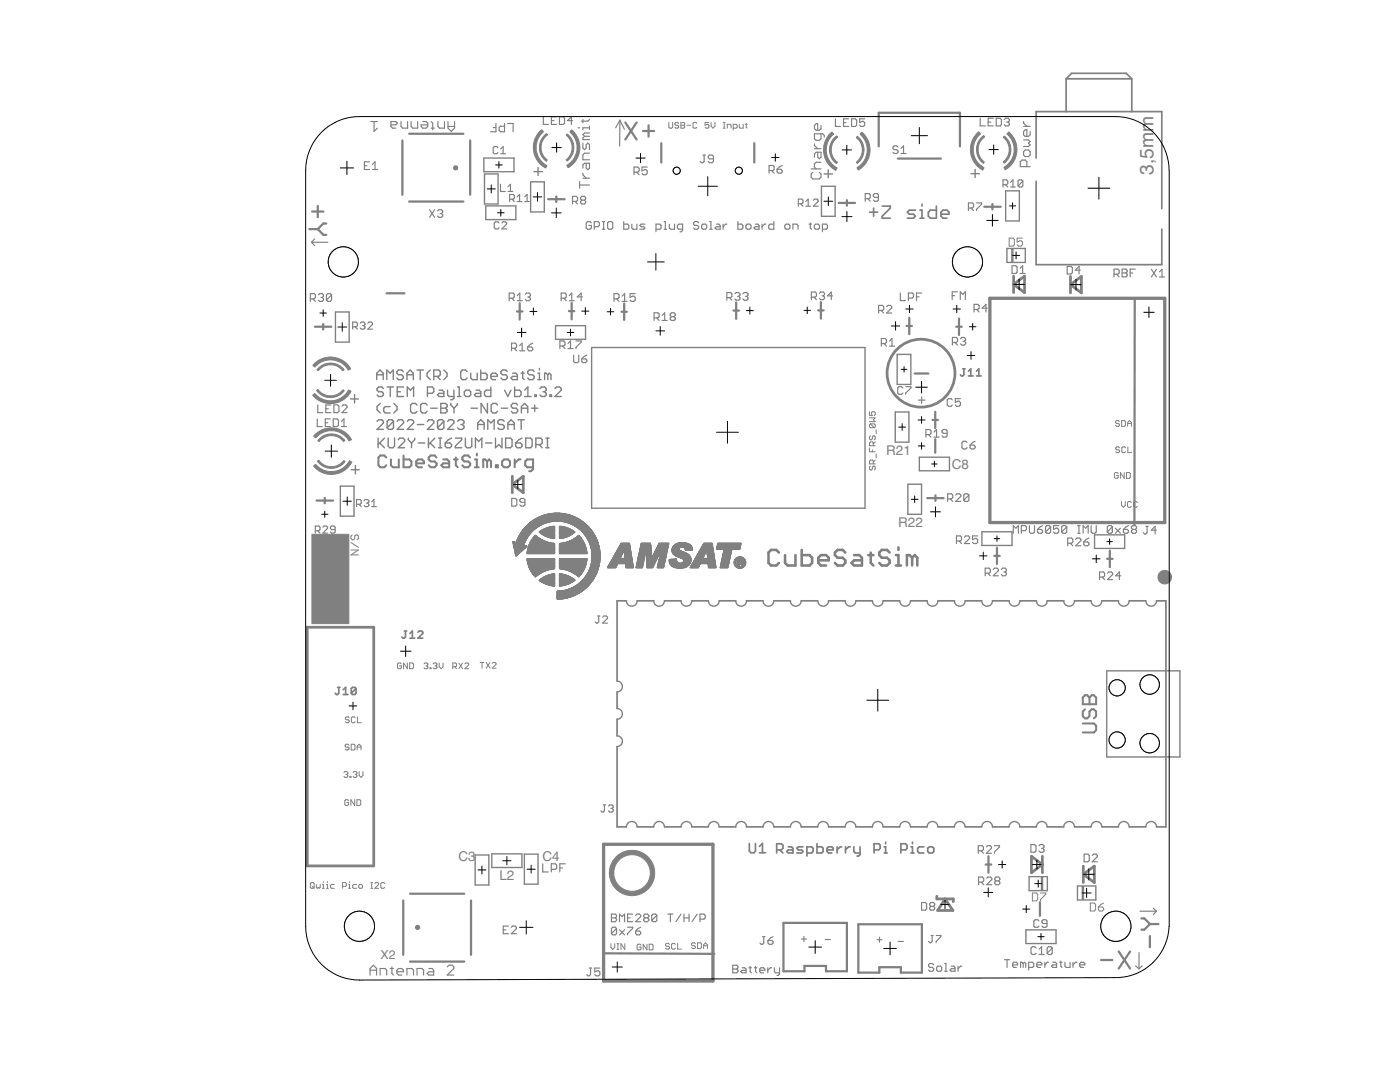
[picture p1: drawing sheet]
<svg xmlns="http://www.w3.org/2000/svg" width="279mm" height="216mm" viewBox="0 0 279 216" stroke-linecap="round" stroke-linejoin="round" font-family="sans-serif">
<defs><g id="words">
<text font-size="3.9" fill="#808080" x="230.2" y="34.9" transform="rotate(-90 230.2 34.9)">3,5mm</text>
<g font-size="2.7" fill="#808080">
<text x="176.9" y="90.8">R21</text>
<text x="190" y="93.6">C8</text>
<text x="179.3" y="105.2">R22</text>
<text x="91.5" y="171.7">C3</text>
<text x="108.2" y="171.8">C4</text>
<text x="99.7" y="175.6">L2</text>
</g>
<text font-size="2.5" fill="#808080" x="75.9" y="191.4">X2</text>
</g></defs>
<g fill="none" stroke="#808080" stroke-width=".28">
<path d="M96.6 31.5h6v2.8h-6zM96.7 34.7h2.7v6h-2.7zM105.9 36.3h2.7v6h-2.7zM106.6 34.2h1.6M107.4 33.4v1.6M163.9 37.2h2.8v6h-2.8zM164.5 34.7h1.7M165.3 33.9v1.6M193.8 34.6h1.7M194.6 33.8v1.6M200.7 38.1h2.7v6h-2.7zM96.9 41.1h6.1v2.7h-6.1z"/>
<path d="M201 49.6h3.6v2.8h-3.6zM201.9 52.2v-2.5h.2v2.5M67 62.3h2.7v6h-2.7zM70 79.6h1.5M70.8 78.7v1.7M75.2 75.8v-1.3l.6-.7 .7 .7v1.3M75.2 74.8h1.3M76.5 77.5l-.3-.3h-.6l-.4 .3v.4l.4 .3h.6l.3 .3v.3l-.3 .3h-.6l-.4-.3M77.2 75.8v-2l.7 .7 .6-.7v2M77.3 77.2h1.2M77.9 77.2v1.9M79.3 78.2h.6"/>
<path d="M80.5 74.1l-.3-.3h-.7l-.3 .3v.4l.3 .3h.7l.3 .3v.3l-.3 .4h-.7l-.3-.4M80.5 77.2h-1.2v1.9h1.2M81.2 74.8h1.3M81.2 75.8v-1.3l.7-.7 .6 .7v1.3M81.3 79.1v-1.9l.6 .7 .6-.7v1.9M83.2 73.8h1.3M83.9 73.8v2M85.3 78.5h1l.3-.3v-.7l-.3-.3h-1v1.9M85.9 73.8l-.7 .7v.6l.7 .7M86.6 75.1h.9l.4-.3v-.7l-.4-.3h-.9v2M87.2 75.1l.7 .7M87.6 77.9h.7l.3 .3v.9h-1l-.3-.3 .3-.3h1"/>
<path d="M88.6 73.8l.6 .7v.6l-.6 .7M89.3 77.9v.9l.3 .3h1M90.6 77.9v1.5l-.3 .4h-.3M91.3 77.2h.4v1.9M91.3 79.1h.7M92.7 78.2l.3-.3h.6l.3 .3v.6l-.3 .3h-.6l-.3-.3zM93.2 74.1l-.3-.3h-.6l-.4 .3v1.3l.4 .4h.6l.3-.4M93.9 74.5v.9l.4 .4h.9v-1.3M95 77.9h.6l.3 .3v.9h-.9l-.3-.3 .3-.3h.9M95.9 73.8v2h1l.3-.4v-.6l-.3-.3h-1M98 75.1h1.3v-.3l-.4-.3h-.6l-.3 .3v.6l.3 .4h.6M98 77.2v1.9h-1l-.3-.3v-.6l.3-.3h1"/>
<path d="M100.7 77.9l.6 1.2 .7-1.2M101.2 74.1l-.3-.3h-.6l-.3 .3v.4l.3 .3h.6l.3 .3v.3l-.3 .4h-.6l-.3-.4M102.3 74.5h.6l.4 .3v1h-1l-.3-.4 .3-.3h1M102.7 77.2v1.9h1l.3-.3v-.6l-.3-.3h-1M104 74.5h.6M104.3 74.1v1.3l.3 .4M104.7 77.9l.6-.7v1.9M104.7 79.1h1.3M106.6 74.1l-.3-.3h-.7l-.3 .3v.4l.3 .3h.7l.3 .3v.3l-.3 .4h-.7l-.3-.4M106.7 78.8h.3v.3h-.3zM107.3 75.8h.7M107.3 74.5h.4v1.3"/>
<path d="M107.7 73.5v.3M107.7 77.5l.4-.3h.6l.3 .3v.4l-.3 .3M108.4 78.2h.3M108.7 78.2l.3 .3v.3l-.3 .3h-.6l-.4-.3M109.3 74.8l-.3-.3h-.3v1.3M109.3 74.8v1M109.3 74.8l.3-.3 .4 .3v1M109.7 78.8h.4v.3h-.4zM110.7 77.5l.4-.3h.6l.3 .3v.4l-1.3 1.2h1.3M110.9 65h6v2.7h-6zM118.1 69.3h54.5v32.1h-54.5zM179 70.7h2.8v6h-2.8z"/>
<path d="M67.9 97h2.8v6h-2.8zM70.1 93.7h1.6M70.9 92.9v1.7M75.2 84.1l.4-.3h.6l.3 .3v.3l-1.3 1.3h1.3M75.5 87.4v1.9M75.8 88.4l.9 .9M75.9 80.5l-.7 .6v.7l.7 .6M76.7 87.4l-1.2 1.3M77.5 87.4v1.6l.3 .3h.6l.3-.3v-1.6M77.9 81.1h-1l-.3 .3v.7l.3 .3h1M78.5 84.1v1.3l-.3 .3h-.6l-.3-.3M78.5 84.1l-.3-.3h-.6l-.3 .3v1.3"/>
<path d="M78.5 84.1l-1.2 1.3M78.6 80.5l.6 .6v.7l-.6 .6M79.3 84.1l.3-.3h.6l.3 .3v.3l-1.2 1.3h1.2M79.5 87.7l.3-.3h.6l.4 .3v.4l-1.3 1.2h1.3M81.3 84.1l.3-.3h.6l.3 .3v.3l-1.2 1.3h1.2M81.5 87.4v.3l.6 .7M82.1 88.4v.9M82.8 87.4v.3l-.7 .7M83.2 80.8l-.3-.3h-.6l-.4 .3v1.3l.4 .3h.6l.3-.3M83.3 84.7h1.3M83.5 88.4h1.3M85.2 80.8l-.3-.3h-.6l-.4 .3v1.3l.4 .3h.6l.3-.3"/>
<path d="M85.3 84.1l.3-.3h.7l.3 .3v.3l-1.3 1.3h1.3M85.5 87.4v1.9M85.8 88.4l1 .9M86 81.4h1.2M86.8 87.4l-1.3 1.3M87.5 89.3h.7M87.5 87.4h.7M87.8 87.4v1.9M88 80.5h.9l.3 .3v.3l-.3 .3 .3 .4v.3l-.3 .3h-.9zM88 81.4h.9M88.6 84.1v1.3l-.3 .3h-.7l-.3-.3M88.6 84.1l-.3-.3h-.7l-.3 .3v1.3"/>
<path d="M88.6 84.1l-1.3 1.3M88.9 88.4h.9l.3 .3v.3l-.3 .3h-.6l-.3-.3zM89.3 84.1l.3-.3h.7l.3 .3v.3l-1.3 1.3h1.3M90 80.5v.3l.6 .6M90.1 87.4l-.6 .3-.6 .7M90.6 81.4v1M90.9 87.4h1.2v.3l-1.2 1.3v.3h1.2M91.2 80.5v.3l-.6 .6M91.3 84.1l.4-.3h.6l.3 .3v.3l-.3 .3M92 84.7h.3M92.3 84.7l.3 .3v.4l-.3 .3h-.6l-.4-.3M92.9 87.4v1.6l.3 .3h.6l.3-.3v-1.6"/>
<path d="M94 81.4h1.3M94.9 89.3v-1.9l.6 .7 .7-.7v1.9M95.3 84.7h1.3M95.3 85.7v-1.3l.7-.6 .6 .6v1.3M96.9 88.4h1.3M97.3 80.5v1.9l-1.3-1.9v1.9M97.3 85.7v-1.9l.7 .6 .6-.6v1.9M98.9 87.4v1.9l.6-.6 .7 .6v-1.9M99.3 80.8l-.3-.3h-.7l-.3 .3v1.3l.3 .3h.7l.3-.3M100 81.4h1.3M100.6 84.1l-.3-.3h-.6l-.3 .3v.3l.3 .3h.6l.3 .3v.4l-.3 .3h-.6l-.3-.3M100.9 87.4h1l.3 .3v1.3l-.3 .3h-1z"/>
<path d="M101.4 84.7h1.2M101.4 85.7v-1.3l.6-.6 .6 .6v1.3M102.9 88.4h1l.3 .3v.3l-.3 .3h-.7l-.3-.3zM103.3 80.8l-.3-.3h-.6l-.4 .3v.3l.4 .3h.6l.3 .4v.3l-.3 .3h-.6l-.4-.3M103.4 83.8h1.2M104 83.8v1.9M104.1 82.4v-1.3l.6-.6 .6 .6v1.3M104.1 81.4h1.2M104.2 87.4l-.7 .3-.6 .7M104.9 87.4h1l.3 .3v1.3l-.3 .3h-1zM106.1 81.4h1.2M106.7 80.8v1.3"/>
<path d="M106.9 88.7h1l.3-.3v-.7l-.3-.3h-1v1.9M107.6 88.7l.6 .6M108.9 89.3h.7M108.9 87.4h.7M109.3 87.4v1.9M178.7 82.2h2.7v6h-2.7zM181.2 96.6h2.7v6h-2.7zM183.5 91.2h6v2.7h-6zM125 119.9a1.07 1.07 0 0 0 1.1 1.1 1.07 1.07 0 0 0 1-1.1M130.5 119.9a1.07 1.07 0 0 0 1 1.1 1.07 1.07 0 0 0 1.1-1.1M135.9 119.9a1.08 1.08 0 0 0 1.1 1.1 1.08 1.08 0 0 0 1.1-1.1M141.4 119.9a1.08 1.08 0 0 0 1.1 1.1 1.08 1.08 0 0 0 1-1.1"/>
<path d="M146.8 119.9a1.07 1.07 0 0 0 1.1 1.1 1.07 1.07 0 0 0 1.1-1.1M152.3 119.9a1.07 1.07 0 0 0 1.1 1.1 1.07 1.07 0 0 0 1-1.1M157.7 119.9a1.08 1.08 0 0 0 1.1 1.1 1.08 1.08 0 0 0 1.1-1.1M163.2 119.9a1.08 1.08 0 0 0 1.1 1.1 1.08 1.08 0 0 0 1.1-1.1M168.7 119.9a1.07 1.07 0 0 0 1 1.1 1.07 1.07 0 0 0 1.1-1.1M174.1 119.9a1.07 1.07 0 0 0 1.1 1.1 1.07 1.07 0 0 0 1.1-1.1M179.6 119.9a1.08 1.08 0 0 0 1 1.1 1.08 1.08 0 0 0 1.1-1.1M185 119.9a1.08 1.08 0 0 0 1.1 1.1 1.08 1.08 0 0 0 1.1-1.1M190.5 119.9a1.07 1.07 0 0 0 1 1.1 1.07 1.07 0 0 0 1.1-1.1M195.9 119.9a1.08 1.08 0 0 0 1.1 1.1 1.08 1.08 0 0 0 1.1-1.1M196 106.1h6v2.7h-6zM201.4 119.9a1.08 1.08 0 0 0 1.1 1.1 1.08 1.08 0 0 0 1-1.1"/>
<path d="M206.8 119.9a1.07 1.07 0 0 0 1.1 1.1 1.07 1.07 0 0 0 1.1-1.1M212.3 119.9a1.07 1.07 0 0 0 1.1 1.1 1.07 1.07 0 0 0 1-1.1M217.7 119.9a1.08 1.08 0 0 0 1.1 1.1 1.08 1.08 0 0 0 1.1-1.1M218.4 106.7h6.1v2.7h-6.1zM223.2 119.9a1.08 1.08 0 0 0 1.1 1.1 1.08 1.08 0 0 0 1.1-1.1M228.7 119.9a1.07 1.07 0 0 0 1 1.1 1.07 1.07 0 0 0 1.1-1.1M123.1 135.9a1.08 1.08 0 0 1 1.1 1.1 1.08 1.08 0 0 1-1.1 1.1M220.9 133.9h14.6v17.1h-14.6zM123.1 141.4a1.07 1.07 0 0 1 1.1 1 1.07 1.07 0 0 1-1.1 1.1M123.1 146.8a1.07 1.07 0 0 1 1.1 1.1 1.07 1.07 0 0 1-1.1 1.1M94.8 170.6h2.8v6h-2.8zM98.1 170.4h6.1v2.7h-6.1z"/>
<path d="M104.6 170.4h2.8v6h-2.8zM125 165a1.07 1.07 0 0 1 1.1-1.1 1.07 1.07 0 0 1 1 1.1M130.5 165a1.07 1.07 0 0 1 1-1.1 1.07 1.07 0 0 1 1.1 1.1M135.9 165a1.08 1.08 0 0 1 1.1-1.1 1.08 1.08 0 0 1 1.1 1.1M141.4 165a1.08 1.08 0 0 1 1.1-1.1 1.08 1.08 0 0 1 1 1.1M146.8 165a1.07 1.07 0 0 1 1.1-1.1 1.07 1.07 0 0 1 1.1 1.1M152.3 165a1.07 1.07 0 0 1 1.1-1.1 1.07 1.07 0 0 1 1 1.1M157.7 165a1.08 1.08 0 0 1 1.1-1.1 1.08 1.08 0 0 1 1.1 1.1M163.2 165a1.08 1.08 0 0 1 1.1-1.1 1.08 1.08 0 0 1 1.1 1.1M168.7 165a1.07 1.07 0 0 1 1-1.1 1.07 1.07 0 0 1 1.1 1.1M174.1 165a1.07 1.07 0 0 1 1.1-1.1 1.07 1.07 0 0 1 1.1 1.1M179.6 165a1.08 1.08 0 0 1 1-1.1 1.08 1.08 0 0 1 1.1 1.1"/>
<path d="M185 165a1.08 1.08 0 0 1 1.1-1.1 1.08 1.08 0 0 1 1.1 1.1M190.5 165a1.07 1.07 0 0 1 1-1.1 1.07 1.07 0 0 1 1.1 1.1M195.9 165a1.08 1.08 0 0 1 1.1-1.1 1.08 1.08 0 0 1 1.1 1.1M201.4 165a1.08 1.08 0 0 1 1.1-1.1 1.08 1.08 0 0 1 1 1.1M205.4 174.9h3.6v2.8h-3.6zM206.8 165a1.07 1.07 0 0 1 1.1-1.1 1.07 1.07 0 0 1 1.1 1.1M207.9 175v2.6h.2v-2.6M212.3 165a1.07 1.07 0 0 1 1.1-1.1 1.07 1.07 0 0 1 1 1.1M215 176.8h3.7v2.8h-3.7zM216 179.5v-2.6h.2v2.6M217.7 165a1.08 1.08 0 0 1 1.1-1.1 1.08 1.08 0 0 1 1.1 1.1M223.2 165a1.08 1.08 0 0 1 1.1-1.1 1.08 1.08 0 0 1 1.1 1.1"/>
<path d="M228.7 165a1.07 1.07 0 0 1 1-1.1 1.07 1.07 0 0 1 1.1 1.1M204.7 185.5h6.1v2.8h-6.1z"/>
</g>
<g fill="none" stroke="#808080" stroke-width=".23">
<path d="M72.7 33.1h.5M73.7 32.3h-1v1.5h1M74 24.3h1.3M74.3 33.8h1.1M74.3 32.8l.5-.5v1.5M74.7 24.3v1.9l.6-.6M78 24.9h1l.3-.3-.3-.3h-1v.9l.3 .4h.7M80 24.3v.9l.3 .4h1v-1.3M82 24.3v.9l.4 .4h1v-1.3M84.4 24.3h.6l.4 .3v.6l-.4 .4h-.6l-.3-.4v-.3h1.3M86 25.6h.7M86 24.3l.4 .3v1.3"/>
<path d="M87.4 24.3v.9l.3 .4h1v-1.3M89.4 24.3v1.3l.7 .6 .6-.6v-1.3M89.4 25.2h1.3M98.4 25.5h.6M99 24.6v1.7h-1.1M99.4 29.5l-.3-.2h-.4l-.3 .2v.9l.3 .3h.4l.3-.3M99.9 36.8v1.4h.9M99.9 30.7h1M99.9 29.7l.5-.4v1.4M100.7 24.6v1.7h-.8l-.3-.3v-.5l.3-.3h.8M101.3 24.6h1.1v1.7M101.4 38.2h.9"/>
<path d="M101.4 37.3l.5-.5v1.4M101.7 39.8h.7l.3-.3v-.5l-.3-.2h-.7v1.4M102.2 39.8l.5 .4M103.2 39.3l.5-.5v1.4M104.7 39.3l.5-.5v1.4M108.4 23.3v1.5h1.1M110 24.1h.6M111.1 23.3h-1.1v1.5h1.1M111.7 23.3h.7l.3 .3v1l-.3 .2h-.7zM114.3 24.1h-1l.7-.8v1.5M115.4 25.5h.3M115.7 36.9h1.9"/>
<path d="M115.7 36.3v1.3M116.1 39.9l-.2-.2v-.3l.2-.2h.5l.3 .2v.3l-.3 .2M116.1 39.9l-.2 .3v.2l.2 .3h.5l.3-.3v-.2l-.3-.3M116.1 39.9h.5M116.3 28.6v.9l.4 .4 .3-.4v-.6l.3-.3 .3 .3v1M116.3 35.6h1.3M116.3 34.6v.3l.7 .7M116.3 23.9v.6M116.7 27.2l-.4 .3v.4h1.3M116.7 27.2h.9M117 32.6v.9l.3 .4 .3-.4v-.9h-.9l-.4 .3v.6M117.6 25.5h-1.3v.3"/>
<path d="M117.6 30.6h-.9l-.4 .3v1h1.3M117.6 25.2v.6M117.6 26.5h-.9l-.4 .4 .4 .3M117.6 23.9l-.3 .3h-1.3M123.7 24v5.1M123.7 24l.9 1.8M123.7 24l-.8 1.5M126.5 34.4h.8l.3-.3v-.5l-.3-.3h-.8v1.6M127 34.4l.6 .5M129.2 33.3h-1.1v.8l.6-.3h.2l.3 .3v.5l-.3 .3h-.5l-.3-.3M140.3 30.9h.5M140.5 30.9v1.3l-.2 .3h-.3l-.3-.3"/>
<path d="M142.4 31.7h-.8l-.2-.2v-.3l.2-.3h.5l.3 .3v1l-.3 .3h-.5l-.2-.3M153.5 34h.7l.3-.2v-.5l-.3-.3h-.7v1.5M154 34l.5 .5M155.1 33.8h.8l.2 .2v.3l-.2 .2h-.6l-.2-.2zM156.1 33l-1 .8M161.9 33.7h2M162.2 34.4l-.3 .3v.7l.3 .3h1.3l.4-.3v-.7l-.4-.3M162.3 40l.3-.3h.4l.3 .3v.2l-1 .9h1M162.5 28.7v.3l.7 .7M162.5 29.7h1.4M163.2 30.4v1l.3 .3 .4-.3v-1h-1l-.4 .3v.7M163.9 25v.7l-.4 .3h-.6l-.4-.3v-.7l.4-.3h.3v1.3"/>
<path d="M163.9 26.7v1l-.4 .3h-.6l-.4-.3v-1h1.7l.3 .3v.3M163.9 32.4h-1l-.4 .3v.7l.4 .3M166.7 23.7v1.5h1M168.3 24.5h.5M169.4 23.7h-1.1v1.5h1.1M169.9 23.7h.8l.3 .3v1l-.3 .2h-.8zM172.6 23.7h-1v.8l.5-.3h.2l.3 .3v.5l-.3 .2h-.5l-.2-.2M172.7 39.6h.7l.3-.2v-.5l-.3-.3h-.7v1.6M173.2 39.6l.5 .6M175.3 39.4h-.8l-.2-.3v-.2l.2-.3h.5l.3 .3v1l-.3 .3h-.5l-.2-.3M179.2 29.4l-.2-.3h-.5l-.3 .3v.2l.3 .3h.5l.2 .2v.3l-.2 .2h-.5l-.3-.2M179.8 30.6h1"/>
<path d="M179.8 29.6l.5-.5v1.5M195.6 23.6v1.5h1M197.2 24.4h.5M198.2 23.6h-1v1.5h1M198.8 23.6h.8l.3 .3v1l-.3 .2h-.8zM200.2 36.9h.7l.2-.3v-.5l-.2-.2h-.7v1.4M200.4 23.9l.3-.3h.5l.2 .3v.2l-.2 .3M200.6 36.9l.5 .4M200.9 24.4h.3M201.2 24.4l.2 .2v.3l-.2 .2h-.5l-.3-.2M201.7 36.4l.5-.5v1.4M201.7 37.3h.9"/>
<path d="M204.1 36.1v1l-.2 .2h-.5l-.2-.2M204.1 36.1l-.2-.2h-.5l-.2 .2v1M204.1 36.1l-.9 1M204.3 25.2h1.3M204.3 24.2v.4l.6 .6M204.3 27.9h1l.3 .4-.3 .3 .3 .3-.3 .3h-1M204.6 29.9h.7l.3 .4v.6l-.3 .3h-.7l-.3-.3v-.6zM204.9 33.3v-1l-.3-.4h-.6l-.4 .4v1h2M205.6 26.2v.7l-.3 .3h-.7l-.3-.3v-.7l.3-.3h.3v1.3M61.9 59.6h.8l.2-.2v-.6l-.2-.2h-.8v1.5M62.2 48.3h3.2M62.2 48.3l.6 .7"/>
<path d="M62.4 59.6l.5 .5M62.8 47.7l-.6 .6M63.5 58.8l.3-.2h.5l.3 .2v.3l-.3 .3M64.1 59.4h.2M64.3 59.4l.3 .2v.3l-.3 .2h-.5l-.3-.2M66.2 58.8l-.3-.2h-.5l-.2 .2v1.1M66.2 58.8v1.1l-.3 .2h-.5l-.2-.2M66.2 58.8l-1 1.1M85.7 41.8l1 1.6M86.7 41.8l-1 1.6M87.3 42.1l.3-.3h.5l.2 .3v.3l-.2 .2M87.8 42.6h.3"/>
<path d="M88.1 42.6l.2 .3v.2l-.2 .3h-.5l-.3-.3M99.6 44.5l-.2-.2h-.5l-.3 .2v.9l.3 .3h.5l.2-.3M100.2 44.5l.2-.2h.5l.2 .2v.2l-.9 1h.9M101.6 59.5h.8l.2-.3v-.5l-.2-.2h-.8v1.5M102.1 59.5l.5 .5M103.2 40.2h1M103.2 59l.5-.5v1.5M104.7 40.2h1M104.8 58.7l.3-.2h.5l.3 .2v.3l-.3 .2M105.3 59.2h.3M105.6 59.2l.3 .3v.3l-.3 .2h-.5l-.3-.2M112 59.5h.8l.2-.3v-.5l-.2-.2h-.8v1.5"/>
<path d="M112.5 59.5l.5 .5M113.6 59l.5-.5v1.5M114.3 40.2h.7l.3-.3v-.5l-.3-.2h-.7v1.5M114.8 40.2l.5 .5M116.2 59.2h-1l.8-.7v1.5M118 44.5l-.2-.3h-.6l-.2 .3v1l.2 .2h.6l.2-.2v-.5h-.5M118.6 45.2h.8l.2-.2v-.5l-.2-.3h-.8v1.5M120.2 44.2h.5M120.2 45.7h.5M120.5 44.2v1.5M121.5 44.2h.5l.3 .3v1l-.3 .2h-.5l-.2-.2v-1zM122.5 59.6h.8l.2-.2v-.6l-.2-.2h-.8v1.5"/>
<path d="M123 59.6l.5 .5M124.1 59.1l.6-.5v1.5M124.5 44.2v1.5h.7l.3-.2v-.5l-.3-.3h-.7M126.1 44.7v.8l.2 .2h.8v-1M126.8 58.6h-1v.8l.5-.3h.2l.3 .3v.5l-.3 .2h-.5l-.2-.2M128.7 44.7h-.7l-.3 .3 .3 .2h.5l.2 .3-.2 .2h-.8M130.9 45.7h.8l.2-.2v-.5l-.2-.3h-.8v1.5M132.5 44.2h.3v1.5M132.5 45.7h.5M133.6 44.7v.8l.2 .2h.8v-1M136.2 45.7h-.8l-.2-.2v-.5l.2-.3h.8v1.3l-.2 .2h-.3M139.4 44.5l-.2-.3h-.5l-.3 .3v.2l.3 .3h.5l.2 .2v.3l-.2 .2h-.5l-.3-.2"/>
<path d="M140 45l.3-.3h.5l.2 .3v.5l-.2 .2h-.5l-.3-.2zM141.6 44.2h.3v1.5M141.6 45.7h.5M143 44.7h.5l.2 .3v.7h-.7l-.3-.2 .3-.3h.7M144.3 44.7v1M145.1 59.4h.7l.3-.3v-.5l-.3-.2h-.7v1.5M145.1 44.7h-.3l-.5 .5M145.6 59.4l.5 .5M146.7 58.6l.2-.2h.5l.3 .2v.3l-.3 .2M147.2 59.1h.2M147.3 44.2v1.5h.7l.3-.2v-.5l-.3-.3h-.7M147.4 59.1l.3 .3v.2l-.3 .3h-.5l-.2-.3"/>
<path d="M148.3 58.6l.2-.2h.5l.3 .2v.3l-.3 .2M148.8 59.1h.2M148.9 45l.2-.3h.5l.3 .3v.5l-.3 .2h-.5l-.2-.2zM149 59.1l.3 .3v.2l-.3 .3h-.5l-.2-.3M150.7 44.7h.5l.3 .3v.7h-.8l-.2-.2 .2-.3h.8M152.1 44.7v1M152.8 44.7h-.2l-.5 .5M154.4 44.2v1.5h-.7l-.3-.2v-.5l.3-.3h.7M156.6 45l.3-.3h.5l.2 .3v.5l-.2 .2h-.5l-.3-.2zM158.2 45.7v-1h.8l.3 .3v.7M159.3 40.7h.7l.3-.3v-.4l-.3-.3h-.7v1.4M159.8 40.7l.5 .4"/>
<path d="M160.8 40.2l.5-.5v1.4M160.8 41.1h1M161.5 44.7h.5M161.7 44.5v1l.3 .2M161.9 59.3h.8l.2-.3v-.5l-.2-.2h-.8v1.5M162.4 59.3l.5 .5M162.5 45l.3-.3h.5l.3 .3v.5l-.3 .2h-.5l-.3-.2zM163.5 58.5l.3-.2h.5l.2 .2v.3l-.2 .2M164 59h.3M164.1 45.7h.8l.2-.2v-.5l-.2-.3h-.8v1.5M164.3 59l.2 .3v.2l-.2 .3h-.5l-.3-.3M166.2 59h-1.1l.8-.7v1.5"/>
<path d="M179.7 58.5v1.5h1M181.3 59.5h.8l.2-.3v-.5l-.2-.2h-.8v1.5M182.9 59.2h.5M183.9 58.5h-1v1.5M190 59h.5M191.1 58.2h-1.1v1.6M191.6 59.8v-1.6l.6 .5 .5-.5v1.6M193.3 41.5h.7l.3-.2v-.6l-.3-.2h-.7v1.5M193.8 41.5l.5 .5M194.9 40.5h1v.2l-1 1.1v.2M202 53h.7l.3 .3v1l-.3 .3h-.7zM203.6 54.6h1"/>
<path d="M203.6 53.6l.5-.6v1.6M213 53.1h.7l.3 .3v1l-.3 .3h-.7zM215.6 53.9h-1l.7-.8v1.6M222.3 54.7h.8l.3-.2v-.5l-.3-.3h-.8v1.5M222.8 54.7l.6 .5M223.9 53.7h.8l.3 .3v.2l-.3 .3 .3 .2v.3l-.3 .2h-.8zM223.9 54.5h.8M225.6 54.5h.5M226.6 53.7h-1v1.5M229.8 53.7l1 1.6M230.8 53.7l-1 1.6M231.4 54.3l.5-.6v1.6"/>
<path d="M231.4 55.3h1M70.4 65.2h.7l.2-.2v-.5l-.2-.2h-.7v1.4M70.9 65.2l.4 .5M71.9 64.5l.2-.2h.5l.2 .2v.2l-.2 .3M72.4 65h.2M72.6 65l.2 .2v.2l-.2 .3h-.5l-.2-.3M73.4 64.5l.2-.2h.5l.2 .2v.2l-.9 1h.9M102.1 69.5h.7l.3-.3v-.5l-.3-.2h-.7v1.5M102.6 69.5l.5 .5M103.2 60h1M103.7 69l.5-.5v1.5M103.7 70h1"/>
<path d="M105.3 69.2h.8l.2 .3v.2l-.2 .3h-.5l-.3-.3zM106.3 68.5l-.5 .2-.5 .5M111.7 69h.8l.3-.2v-.5l-.3-.3h-.8v1.6M112.2 69l.6 .6M113.3 68.5l.6-.5v1.6M113.3 69.6h1.1M113.6 60h1M114.5 70.8v1.3l.2 .3h.6l.2-.3v-1.3M115 68h1v.3l-1 1v.3M116.1 71.6h.8l.2 .3v.2l-.2 .3h-.5l-.3-.3zM117.1 70.8l-.5 .3-.5 .5M124.1 60.1h1.1"/>
<path d="M130.5 63.4h.8l.3-.2v-.5l-.3-.3h-.8v1.5M131 63.4l.6 .5M132.1 62.9l.6-.5v1.5M132.1 63.9h1.1M134 63.2l-.2-.3v-.2l.2-.3h.5l.3 .3v.2l-.3 .3M134 63.2l-.2 .2v.3l.2 .2h.5l.3-.2v-.3l-.3-.2M134 63.2h.5M175.3 62h.8l.3-.3v-.5l-.3-.3h-.8v1.6M175.9 62l.5 .5M175.9 68.6h.8l.2-.3v-.5l-.2-.3h-.8v1.6M176.4 68.6l.5 .5M177 61.2l.2-.3h.5l.3 .3v.2l-1 1.1h1"/>
<path d="M177.5 68.1l.5-.6v1.6M177.5 69.1h1M180.2 77.4l-.3-.2h-.5l-.2 .2v1l.2 .3h.5l.3-.3M180.8 77.2h1v.2l-1 1v.3M183.3 79.8h1.3M183.9 79.2v1.3M190.1 79.8l-.3-.3h-.5l-.3 .3v1l.3 .3h.5l.3-.3M190.1 68.3h.7l.3-.2v-.5l-.3-.3h-.7v1.6M190.6 68.3l.5 .6M191.7 79.5h-1.1v.8l.6-.2h.2l.3 .2v.5l-.3 .3h-.5l-.3-.3M191.7 67.6l.2-.3h.5l.3 .3v.2l-.3 .3M192.2 68.1h.2"/>
<path d="M192.4 68.1l.3 .2v.3l-.3 .3h-.5l-.2-.3M194.4 61.7h.8l.2-.2v-.5l-.2-.3h-.8v1.6M194.9 61.7l.5 .6M197 61.5h-1l.8-.8v1.6M63.3 83.6v1.5h1M63.4 80.8v1.5h1M64.9 84.3h.5M65 81.6h.5M65.9 83.6h-1v1.5h1M66 80.8h-1v1.5h1M66.5 83.6h.8l.2 .2v1.1l-.2 .2h-.8zM66.6 80.8h.8l.2 .2v1.1l-.2 .2h-.8z"/>
<path d="M68.1 85.1h1.1M68.1 84.1l.5-.5v1.5M68.2 81l.3-.2h.5l.3 .2v.3l-1.1 1h1.1M72.7 99.9l.2-.2h.5l.2 .2v.2l-.2 .3M102.1 99.5h.8l.2 .2v1l-.2 .3h-.8zM184.8 86.7h.7l.3-.2v-.5l-.3-.3h-.7v1.5M185.3 86.7l.5 .5M186.4 86.2l.5-.5v1.5M186.4 87.2h1M189 86.5h-.7l-.3-.3v-.2l.3-.3h.5l.2 .3v1l-.2 .2h-.5l-.3-.2M189.1 99.5h.8l.2-.2v-.5l-.2-.3h-.8v1.6M189.6 99.5l.5 .6"/>
<path d="M190.7 98.8l.3-.3h.5l.2 .3v.2l-1 1.1h1M193 88.3l-.3-.2h-.5l-.2 .2v1l.2 .3h.5l.3-.3M193.4 98.8l-.3-.3h-.5l-.3 .3v1M193.4 98.8v1l-.3 .3h-.5l-.3-.3M193.4 98.8l-1.1 1M193.6 88.8h.8l.2 .3v.2l-.2 .3h-.6l-.2-.3zM194.6 88.1l-.5 .2-.5 .5M62.9 105.9h.7l.3-.2v-.5l-.3-.2h-.7v1.4M63.4 105.9l.5 .5M64.4 105.2l.3-.2h.4l.3 .2v.2l-1 1h1M66.9 105.7h-.7l-.3-.3v-.2l.3-.2h.4l.3 .2v1l-.3 .2h-.4l-.3-.2M71.2 100.6h.7l.2-.2v-.5l-.2-.2h-.7v1.4"/>
<path d="M71.6 100.6l.5 .5M73.1 100.4h.3M73.4 100.4l.2 .2v.3l-.2 .2h-.5l-.2-.2M74.2 100.1l.4-.4v1.4M74.2 101.1h.9M104.8 100.2h-.8l-.3-.2v-.3l.3-.2h.5l.3 .2v1l-.3 .3h-.5l-.3-.3M190.9 107.9h.7l.3-.2v-.5l-.3-.3h-.7v1.6M191.4 107.9l.5 .6M192.5 107.2l.2-.3h.6l.2 .3v.2l-1 1.1h1M195.1 106.9h-1v.8l.5-.3h.3l.2 .3v.5l-.2 .3h-.6l-.2-.3M196.6 114.4h.8l.2-.3v-.5l-.2-.2h-.8v1.5M197.1 114.4l.5 .5"/>
<path d="M198.2 113.6l.3-.2h.5l.2 .2v.3l-1 1h1M199.8 113.6l.3-.2h.5l.3 .2v.3l-.3 .2M200.3 114.1h.3M200.6 114.1l.3 .3v.2l-.3 .3h-.5l-.3-.3M202.2 106.4v-1.5l.5 .5 .5-.5v1.5M203.8 105.9h.8l.3-.3v-.5l-.3-.2h-.8v1.5M205.4 104.9v1.3l.3 .2h.5l.3-.2v-1.3M207.1 105.6h.7l.3 .3v.3l-.3 .2h-.5l-.2-.2zM208.1 104.9l-.5 .2-.5 .5M209.7 105.1l-.3-.2h-.5l-.2 .2v1.1M209.7 105.1v1.1l-.3 .2h-.5l-.2-.2M209.7 105.1l-1 1.1"/>
<path d="M211.3 104.9h-1v.7l.5-.2h.2l.3 .2v.6l-.3 .2h-.5l-.2-.2M212.9 105.1l-.3-.2h-.5l-.2 .2v1.1M212.9 105.1v1.1l-.3 .2h-.5l-.2-.2M212.9 105.1l-1 1.1M213.1 108.4h.7l.3-.3v-.5l-.3-.2h-.7v1.5M213.6 108.4l.5 .5M214.7 107.6l.2-.2h.6l.2 .2v.3l-1 1h1M215.1 104.9h.5M215.1 106.4h.5M215.3 104.9v1.5M216.2 106.4v-1.5l.5 .5 .5-.5v1.5M216.3 108.1h.8l.2 .3v.2l-.2 .3h-.6l-.2-.3z"/>
<path d="M217.3 107.4l-.5 .2-.5 .5M217.8 104.9v1.3l.2 .2h.5l.3-.2v-1.3M219.4 115.1h.8l.3-.2v-.5l-.3-.3h-.8v1.6M219.9 115.1l.6 .6M221 114.4l.3-.3h.5l.3 .3v.2l-1.1 1.1h1.1M222 105.1l-.3-.2h-.5l-.2 .2v1.1M222 105.1v1.1l-.3 .2h-.5l-.2-.2M222 105.1l-1 1.1M222.6 105.4l1 1M223.6 105.4l-1 1M223.7 114.9h-1.1l.8-.8v1.6M224.2 105.6h.8l.2 .3v.3l-.2 .2h-.5l-.3-.2z"/>
<path d="M225.2 104.9l-.5 .2-.5 .5M226.1 105.6l-.3-.2v-.3l.3-.2h.5l.2 .2v.3l-.2 .2M226.1 105.6l-.3 .3v.3l.3 .2h.5l.2-.2v-.3l-.2-.3M226.1 105.6h.5M228.7 105h.5M228.9 105v1.3l-.2 .3h-.3l-.2-.3M230.8 105.8h-1l.7-.8v1.6M119.3 122.9h.4M119.5 122.9v1.2l-.2 .2h-.3l-.2-.2M120.3 123.1l.2-.2h.5l.2 .2v.3l-.9 .9h.9M108.3 172.4v1.6h1.1M110 173.5h.8l.3-.3v-.6l-.3-.2h-.8v1.6"/>
<path d="M111.7 173.2h.6M112.8 172.4h-1.1v1.6M120.4 160.6h.5M120.6 160.6v1.2l-.2 .2h-.2l-.3-.2M121.4 160.8l.3-.2h.5l.2 .2v.3l-.2 .2M121.9 161.3h.3M122.2 161.3l.2 .2v.3l-.2 .2h-.5l-.3-.2M195.2 169.8h.8l.3-.3v-.5l-.3-.3h-.8v1.6M195.3 176h.8l.2-.2v-.5l-.2-.3h-.8v1.5M195.7 169.8l.6 .5M195.8 176l.5 .5M196.8 169l.3-.3h.5l.3 .3v.2l-1.1 1.1h1.1"/>
<path d="M196.9 175.3l.3-.3h.5l.2 .3v.2l-1 1h1M198.5 168.7h1v.3l-1 1v.3M198.8 175.8l-.3 .2v.3l.3 .2h.5l.2-.2v-.3l-.2-.2M198.8 175.8l-.3-.3v-.2l.3-.3h.5l.2 .3v.2l-.2 .3M198.8 175.8h.5M205.7 168.5h.8l.3 .3v1l-.3 .3h-.8zM207.3 168.8l.3-.3h.5l.3 .3v.2l-.3 .3M207.9 169.3h.2M208.1 169.3l.3 .2v.3l-.3 .3h-.5l-.3-.3M216.4 170.4h.7l.3 .3v1l-.3 .3h-.7zM218 170.7l.2-.3h.5l.3 .3v.2l-1 1.1h1M73.9 194.6v-1.3l.6-.7 .7 .7v1.3"/>
<path d="M73.9 193.6h1.3M75.9 194.6v-1.3h1l.3 .3v1M77.9 193.3h.6M78.2 192.9v1.3l.3 .4M79.2 193.9h1.3v-.3l-.3-.3h-.7l-.3 .3v.6l.3 .4h.7M81.2 194.6v-1.3h1l.3 .3v1M83.2 194.6v-1.3h1l.3 .3v1M85.6 193.3h.6l.4 .3v1h-1l-.4-.4 .4-.3h1M89.3 192.9l.3-.3h.7l.3 .3v.4l-1.3 1.3h1.3M100.4 185.5h.5M101.5 184.8h-1.1v1.5h1.1M102 185l.3-.2h.5l.3 .2v.3l-1.1 1h1.1"/>
<path d="M117.6 193.2h.5M117.9 193.2v1.3l-.3 .2h-.3l-.2-.2M119.7 193.2h-1v.8l.5-.3h.3l.2 .3v.5l-.2 .2h-.5l-.3-.2M122 182.4h.8l.2 .2v.3l-.2 .3 .2 .2v.3l-.2 .2h-.8zM122 183.2h.8M123 185.3l-.2-.3h-.5l-.3 .3v1M123 185.3v1l-.2 .2h-.5l-.3-.2M123 185.3l-1 1M123.6 183.9v-1.5l.5 .5 .6-.5v1.5M123.6 185.5l1.1 1M124.7 185.5l-1.1 1M125.2 183.2h.6"/>
<path d="M125.2 185h1.1v.3l-1.1 1v.2M126.3 182.4h-1.1v1.5h1.1M126.9 182.6l.2-.2h.5l.3 .2v.3l-1 1h1M126.9 185.8h.7l.3 .2v.3l-.3 .2h-.5l-.2-.2zM127.9 185l-.5 .3-.5 .5M128.7 183.2l-.2-.3v-.3l.2-.2h.5l.3 .2v.3l-.3 .3M128.7 183.2l-.2 .2v.3l.2 .2h.5l.3-.2v-.3l-.3-.2M128.7 183.2h.5M131.1 182.6l-.3-.2h-.5l-.2 .2v1.1M131.1 182.6v1.1l-.3 .2h-.5l-.2-.2M131.1 182.6l-1 1.1M133.3 182.4h1"/>
<path d="M133.8 182.4v1.5M135.9 182.4l-1 1.5M136.5 183.2h1M136.5 182.4v1.5M137.5 182.4v1.5M139.1 182.4l-1 1.5M139.7 183.4h.8l.2-.2v-.6l-.2-.2h-.8v1.5M146.2 192.6h.8l.3 .2v.3l-.3 .3 .3 .2v.3l-.3 .2h-.8zM146.2 193.4h.8M148.1 193.1h.5l.3 .3v.7h-.8l-.3-.2 .3-.3h.8M149.5 193.1h.5M149.7 192.8v1.1l.3 .2"/>
<path d="M150.5 193.1h.5M150.8 192.8v1.1l.2 .2M151.6 193.6h1v-.2l-.2-.3h-.5l-.3 .3v.5l.3 .2h.5M152.2 186.9h.5M152.4 186.9v1.3l-.2 .2h-.3l-.2-.2M153.2 193.1v1M153.3 187.7h.7l.3 .2v.3l-.3 .2h-.5l-.2-.2zM154 193.1h-.3l-.5 .5M154.3 186.9l-.5 .3-.5 .5M154.6 193.1v.8l.2 .2h.8M155.6 193.1v1.3l-.3 .2h-.2M159.9 187.4h1.1"/>
<path d="M160.4 186.8v1.1M164.7 187.5h1M175 187.5h1M175.5 187v1M179.3 187.9h1M183.9 180.1h.8l.2 .2v1.1l-.2 .2h-.8zM185.8 180.8l-.3-.2v-.3l.3-.2h.5l.2 .2v.3l-.2 .2M185.8 180.8l-.3 .3v.3l.3 .2h.5l.2-.2v-.3l-.2-.3M185.8 180.8h.5M185.8 186.7h.5M186 186.7v1.2l-.2 .2h-.2l-.3-.2M186.3 192.5l-.2-.2h-.5l-.3 .2v.3l.3 .2h.5l.2 .3v.2l-.2 .3h-.5l-.3-.3"/>
<path d="M186.8 186.7h1v.2l-1 1v.2M186.9 193l.3-.2h.5l.2 .2v.5l-.2 .3h-.5l-.3-.3zM188.5 192.3h.3v1.5M188.5 193.8h.5M189.8 192.8h.6l.2 .2v.8h-.8l-.2-.3 .2-.2h.8M191.2 192.8v1M192 192.8h-.3l-.5 .5M200.5 191.5h1M201 191.5v1.5M202.1 192.5h1v-.2l-.3-.3h-.5l-.2 .3v.5l.2 .2h.5M204.2 192.3l-.3-.3h-.2v1M204.2 192.3v.7"/>
<path d="M204.2 192.3l.2-.3 .3 .3v.7M205.3 193h.8l.2-.2v-.5l-.2-.3h-.8v1.5M206.8 189.2l-.3-.3h-.5l-.2 .3v1l.2 .3h.5l.3-.3M206.9 192.5h1v-.2l-.2-.3h-.5l-.3 .3v.5l.3 .2h.5M207.3 183.8l-.2-.3h-.5l-.3 .3v1l.3 .2h.5l.2-.2M207.4 190.5h1M207.4 189.4l.5-.5v1.6M208.5 192v1M209 184.3h-.8l-.3-.3v-.2l.3-.3h.5l.3 .3v1l-.3 .2h-.5l-.3-.2M209.3 192h-.3l-.5 .5M210 189.2l-.3-.3h-.5l-.2 .3v1M210 189.2v1l-.3 .3h-.5l-.2-.3"/>
<path d="M210 189.2l-1 1M210.1 192h.5l.3 .3v.7h-.8l-.3-.2 .3-.3h.8M211.5 192h.5M211.7 191.7v1.1l.3 .2M212.5 192v.8l.3 .2h.8v-1M214.1 192v1M214.9 192h-.2l-.6 .5M215.5 192.5h1v-.2l-.3-.3h-.5l-.2 .3v.5l.2 .2h.5M226.6 192.7l.7 .6M227.3 190.1v3.2M227.5 181.8h3.3M227.9 192.7l-.6 .6"/>
<path d="M230.2 181.2l.6 .6M230.8 181.8l-.6 .7"/>
</g>
<g fill="#808080" stroke="#808080" stroke-width=".2">
<path d="M111.2 119.5l.3 .1z"/>
<path d="M111.2 119.5h.8z"/>
<path d="M111.2 119.5h1.3z"/>
<path d="M111.2 119.4l1.3 .1z"/>
<path d="M111.2 119.4h1.5z"/>
<path d="M111.2 119.4h1.7z"/>
<path d="M111.2 119.3l1.8 .1z"/>
<path d="M111.2 119.3l1.9 .1z"/>
<path d="M111.2 119.3h2z"/>
<path d="M111.2 119.3h2.2z"/>
<path d="M111.2 119.2l2.2 .1z"/>
<path d="M111.2 119.2l2.4 .1z"/>
<path d="M111.2 119.2h2.4z"/>
<path d="M111.2 119.1l2.5 .1z"/>
<path d="M111.2 119.1l2.6 .1z"/>
<path d="M111.2 119.1h2.7z"/>
<path d="M111.2 119.1h2.8z"/>
<path d="M111.2 119l2.9 .1z"/>
<path d="M111.2 119l3 .1z"/>
<path d="M111.2 119h3z"/>
<path d="M111.2 119h3.1z"/>
<path d="M111.2 118.9l3.1 .1z"/>
<path d="M111.2 118.9l3.2 .1z"/>
<path d="M111.2 118.9h3.3z"/>
<path d="M111.2 118.8l3.4 .1z"/>
<path d="M111.2 118.8l3.5 .1z"/>
<path d="M111.2 118.8h3.5z"/>
<path d="M111.2 118.7l3.6 .1z"/>
<path d="M111.2 118.7l3.7 .1z"/>
<path d="M111.2 118.7h3.7z"/>
<path d="M111.2 118.6l3.8 .1z"/>
<path d="M111.2 118.6h3.9z"/>
<path d="M111.2 118.6h4z"/>
<path d="M111.2 118.5l4 .1z"/>
<path d="M111.2 118.5l4.1 .1z"/>
<path d="M111.2 118.5h4.1z"/>
<path d="M111.2 118.4l4.2 .1z"/>
<path d="M111.2 118.4h4.3z"/>
<path d="M111.2 118.3l4.3 .1z"/>
<path d="M111.2 118.3l4.4 .1z"/>
<path d="M111.2 118.3h4.5z"/>
<path d="M111.2 118.2l4.5 .1z"/>
<path d="M111.2 118.2h4.6z"/>
<path d="M111.2 118.2h4.7z"/>
<path d="M111.2 118.1l4.7 .1z"/>
<path d="M111.2 118.1h4.8z"/>
<path d="M111.2 118l4.8 .1z"/>
<path d="M111.2 118h4.9z"/>
<path d="M111.2 117.9l5 .1z"/>
<path d="M111.8 117.9h4.4z"/>
<path d="M112.1 117.9h4.2z"/>
<path d="M112.3 117.9h4z"/>
<path d="M112.5 117.8l3.8 .1z"/>
<path d="M112.6 117.8h3.8z"/>
<path d="M112.9 117.7l3.6 .1z"/>
<path d="M113 117.7h3.5z"/>
<path d="M113.1 117.7h3.5z"/>
<path d="M113.2 117.6l3.4 .1z"/>
<path d="M113.3 117.6h3.3z"/>
<path d="M113.4 117.6h3.2z"/>
<path d="M113.5 117.5l3.1 .1z"/>
<path d="M113.5 117.5l3.2 .1z"/>
<path d="M113.7 117.5h3.1z"/>
<path d="M113.7 117.4l3.1 .1z"/>
<path d="M113.8 117.4l3.1 .1z"/>
<path d="M113.9 117.4h3z"/>
<path d="M114 117.3l2.9 .1z"/>
<path d="M114.1 117.3h2.9z"/>
<path d="M114.2 117.2l2.8 .1z"/>
<path d="M114.3 117.2h2.8z"/>
<path d="M114.4 117.2h2.7z"/>
<path d="M114.4 117.1l2.7 .1z"/>
<path d="M114.5 117.1l2.7 .1z"/>
<path d="M114.5 117.1h2.7z"/>
<path d="M114.6 117.1h2.6z"/>
<path d="M114.6 117l2.7 .1z"/>
<path d="M114.7 117l2.6 .1z"/>
<path d="M114.7 117h2.6z"/>
<path d="M114.8 116.9l2.5 .1z"/>
<path d="M111.6 116.9l.2 .1z"/>
<path d="M114.8 116.9l2.6 .1z"/>
<path d="M110.3 116.9h.4z"/>
<path d="M111.7 116.9h.3z"/>
<path d="M114.9 116.9h2.5z"/>
<path d="M110.1 116.9h.6z"/>
<path d="M111.6 116.9h.6z"/>
<path d="M110 116.8l.7 .1z"/>
<path d="M111.7 116.8l.7 .1z"/>
<path d="M114.9 116.8l2.5 .1z"/>
<path d="M109.8 116.8l.9 .1z"/>
<path d="M111.7 116.8l.8 .1z"/>
<path d="M115 116.8l2.5 .1z"/>
<path d="M109.8 116.8h.9z"/>
<path d="M111.6 116.8h.9z"/>
<path d="M115 116.8h2.5z"/>
<path d="M109.6 116.8h1.1z"/>
<path d="M111.6 116.8h1.1z"/>
<path d="M115.1 116.8h2.4z"/>
<path d="M109.6 116.7l1.1 .1z"/>
<path d="M111.7 116.7l1.1 .1z"/>
<path d="M115.1 116.7l2.4 .1z"/>
<path d="M109.5 116.7h1.2z"/>
<path d="M111.7 116.7h1.1z"/>
<path d="M115.1 116.7h2.5z"/>
<path d="M109.4 116.7h1.3z"/>
<path d="M111.6 116.7h1.4z"/>
<path d="M115.2 116.7h2.4z"/>
<path d="M109.3 116.6l1.4 .1z"/>
<path d="M111.6 116.6l1.5 .1z"/>
<path d="M115.2 116.6l2.4 .1z"/>
<path d="M109.2 116.6l1.5 .1z"/>
<path d="M109.1 116.6h1.6z"/>
<path d="M111.7 116.6h1.5z"/>
<path d="M115.3 116.6h2.4z"/>
<path d="M111.7 116.6h1.6z"/>
<path d="M109 116.5l1.7 .1z"/>
<path d="M111.6 116.5l1.7 .1z"/>
<path d="M115.4 116.5l2.3 .1z"/>
<path d="M108.9 116.5h1.8z"/>
<path d="M111.7 116.5h1.8z"/>
<path d="M115.4 116.5h2.3z"/>
<path d="M108.8 116.5h1.9z"/>
<path d="M111.7 116.5h1.9z"/>
<path d="M115.5 116.5h2.3z"/>
<path d="M108.7 116.4l2 .1z"/>
<path d="M111.6 116.4l2 .1z"/>
<path d="M115.5 116.4l2.3 .1z"/>
<path d="M108.7 116.4h2z"/>
<path d="M111.7 116.4h2z"/>
<path d="M115.5 116.4h2.3z"/>
<path d="M108.6 116.4h2.1z"/>
<path d="M111.6 116.4h2.1z"/>
<path d="M115.6 116.4h2.2z"/>
<path d="M108.5 116.4h2.2z"/>
<path d="M111.6 116.4h2.2z"/>
<path d="M115.6 116.4h2.3z"/>
<path d="M108.5 116.3l2.2 .1z"/>
<path d="M111.7 116.3l2.2 .1z"/>
<path d="M115.6 116.3l2.3 .1z"/>
<path d="M108.4 116.3h2.3z"/>
<path d="M111.7 116.3h2.2z"/>
<path d="M115.7 116.3h2.2z"/>
<path d="M111.6 116.3h2.4z"/>
<path d="M108.3 116.2l2.4 .1z"/>
<path d="M111.7 116.2l2.3 .1z"/>
<path d="M115.8 116.2l2.2 .1z"/>
<path d="M108.3 116.2h2.4z"/>
<path d="M111.7 116.2h2.4z"/>
<path d="M115.8 116.2h2.2z"/>
<path d="M108.2 116.2h2.5z"/>
<path d="M111.6 116.2h2.5z"/>
<path d="M108.1 116.1l2.6 .1z"/>
<path d="M111.6 116.1l2.6 .1z"/>
<path d="M115.9 116.1l2.1 .1z"/>
<path d="M108.1 116.1h2.6z"/>
<path d="M111.7 116.1h2.6z"/>
<path d="M115.9 116.1h2.1z"/>
<path d="M108 116.1h2.7z"/>
<path d="M111.6 116.1h2.7z"/>
<path d="M116 116.1h2.1z"/>
<path d="M107.9 116l2.8 .1z"/>
<path d="M111.7 116l2.7 .1z"/>
<path d="M116 116l2.1 .1z"/>
<path d="M107.9 116h2.8z"/>
<path d="M111.6 116h2.8z"/>
<path d="M116 116h2.1z"/>
<path d="M111.7 116h2.7z"/>
<path d="M107.8 115.9l2.9 .1z"/>
<path d="M111.7 115.9l2.8 .1z"/>
<path d="M116.1 115.9l2.1 .1z"/>
<path d="M107.7 115.9h3z"/>
<path d="M111.6 115.9h3z"/>
<path d="M116.1 115.9h2.1z"/>
<path d="M111.7 115.9h2.9z"/>
<path d="M116.2 115.9h2z"/>
<path d="M107.7 115.8l3 .1z"/>
<path d="M111.6 115.8l3.1 .1z"/>
<path d="M116.2 115.8l2 .1z"/>
<path d="M107.6 115.8h3.1z"/>
<path d="M111.7 115.8h3z"/>
<path d="M116.2 115.8h2.1z"/>
<path d="M107.6 115.7l3.1 .1z"/>
<path d="M111.7 115.7l3 .1z"/>
<path d="M116.2 115.7l2.1 .1z"/>
<path d="M116.3 115.7l2 .1z"/>
<path d="M107.7 115.7h3z"/>
<path d="M111.6 115.7h3.1z"/>
<path d="M116.3 115.7h2z"/>
<path d="M111.6 115.7h3z"/>
<path d="M116.3 115.7h2.1z"/>
<path d="M107.8 115.6l2.9 .1z"/>
<path d="M111.7 115.6l2.9 .1z"/>
<path d="M116.4 115.6l2 .1z"/>
<path d="M107.8 115.6h2.9z"/>
<path d="M111.6 115.6h3z"/>
<path d="M116.4 115.6h2z"/>
<path d="M107.8 115.5l2.9 .1z"/>
<path d="M111.6 115.5l3 .1z"/>
<path d="M116.5 115.5l1.9 .1z"/>
<path d="M107.9 115.5l2.8 .1z"/>
<path d="M111.6 115.5l2.9 .1z"/>
<path d="M116.5 115.5l2 .1z"/>
<path d="M107.9 115.5h2.8z"/>
<path d="M111.7 115.5h2.7z"/>
<path d="M116.5 115.5h2z"/>
<path d="M108 115.5h2.7z"/>
<path d="M111.6 115.5h2.8z"/>
<path d="M108 115.4l2.7 .1z"/>
<path d="M111.7 115.4l2.7 .1z"/>
<path d="M116.5 115.4l2 .1z"/>
<path d="M108.1 115.4l2.6 .1z"/>
<path d="M111.6 115.4l2.7 .1z"/>
<path d="M116.5 115.4l2.1 .1z"/>
<path d="M108.1 115.4h2.6z"/>
<path d="M111.7 115.4h2.6z"/>
<path d="M116.6 115.4h1.9z"/>
<path d="M111.6 115.4h2.7z"/>
<path d="M108.2 115.3l2.5 .1z"/>
<path d="M111.7 115.3l2.5 .1z"/>
<path d="M116.6 115.3l2 .1z"/>
<path d="M111.6 115.3l2.6 .1z"/>
<path d="M108.3 115.3h2.4z"/>
<path d="M111.6 115.3h2.5z"/>
<path d="M116.7 115.3h1.9z"/>
<path d="M108.3 115.2l2.4 .1z"/>
<path d="M111.7 115.2l2.4 .1z"/>
<path d="M116.7 115.2l1.9 .1z"/>
<path d="M108.4 115.2l2.3 .1z"/>
<path d="M111.6 115.2l2.4 .1z"/>
<path d="M108.4 115.2h2.3z"/>
<path d="M111.7 115.2h2.3z"/>
<path d="M116.7 115.2h1.9z"/>
<path d="M108.4 115.1l2.3 .1z"/>
<path d="M111.7 115.1l2.2 .1z"/>
<path d="M116.7 115.1l2 .1z"/>
<path d="M108.5 115.1l2.2 .1z"/>
<path d="M116.8 115.1l1.9 .1z"/>
<path d="M108.6 115.1h2.1z"/>
<path d="M111.6 115.1h2.2z"/>
<path d="M116.8 115.1h1.9z"/>
<path d="M106.8 115.1h.1z"/>
<path d="M111.7 115.1h2.1z"/>
<path d="M106.8 115l.2 .1z"/>
<path d="M108.7 115l2 .1z"/>
<path d="M111.7 115l2 .1z"/>
<path d="M115.4 115l.2 .1z"/>
<path d="M116.8 115l1.9 .1z"/>
<path d="M106.7 115l.3 .1z"/>
<path d="M106.7 115h.3z"/>
<path d="M108.8 115h1.9z"/>
<path d="M111.7 115h1.9z"/>
<path d="M115.4 115h.2z"/>
<path d="M116.9 115h1.8z"/>
<path d="M106.7 115h.4z"/>
<path d="M111.7 115h1.8z"/>
<path d="M115.3 115h.4z"/>
<path d="M116.9 115h1.9z"/>
<path d="M106.7 114.9l.4 .1z"/>
<path d="M108.9 114.9l1.8 .1z"/>
<path d="M111.7 114.9l1.8 .1z"/>
<path d="M115.3 114.9l.4 .1z"/>
<path d="M116.9 114.9l1.9 .1z"/>
<path d="M106.7 114.9h.4z"/>
<path d="M108.9 114.9h1.8z"/>
<path d="M111.6 114.9h1.9z"/>
<path d="M115.3 114.9h.4z"/>
<path d="M116.9 114.9h1.9z"/>
<path d="M106.6 114.9h.5z"/>
<path d="M109.1 114.9h1.6z"/>
<path d="M111.6 114.9h1.7z"/>
<path d="M115.2 114.9h.5z"/>
<path d="M117 114.9h1.8z"/>
<path d="M106.6 114.9h.6z"/>
<path d="M111.7 114.9h1.6z"/>
<path d="M106.6 114.8l.6 .1z"/>
<path d="M109.2 114.8l1.5 .1z"/>
<path d="M111.6 114.8l1.6 .1z"/>
<path d="M115.2 114.8l.6 .1z"/>
<path d="M117 114.8l1.9 .1z"/>
<path d="M106.6 114.8h.7z"/>
<path d="M109.2 114.8h1.5z"/>
<path d="M111.7 114.8h1.4z"/>
<path d="M115.1 114.8h.7z"/>
<path d="M117 114.8h1.9z"/>
<path d="M109.3 114.8h1.4z"/>
<path d="M111.6 114.8h1.5z"/>
<path d="M106.5 114.7l.8 .1z"/>
<path d="M109.4 114.7l1.3 .1z"/>
<path d="M111.6 114.7l1.3 .1z"/>
<path d="M115 114.7l.8 .1z"/>
<path d="M117 114.7l1.9 .1z"/>
<path d="M106.5 114.7h.9z"/>
<path d="M109.5 114.7h1.2z"/>
<path d="M111.7 114.7h1.2z"/>
<path d="M115 114.7h.8z"/>
<path d="M117.1 114.7h1.8z"/>
<path d="M106.4 114.7h1z"/>
<path d="M111.7 114.7h1.1z"/>
<path d="M109.6 114.7h1.1z"/>
<path d="M114.9 114.7h1z"/>
<path d="M106.4 114.6l1.1 .1z"/>
<path d="M109.7 114.6l1 .1z"/>
<path d="M111.7 114.6l.9 .1z"/>
<path d="M114.9 114.6l1 .1z"/>
<path d="M117.1 114.6l1.9 .1z"/>
<path d="M106.4 114.6h1.1z"/>
<path d="M109.8 114.6h.9z"/>
<path d="M111.6 114.6h.9z"/>
<path d="M114.9 114.6h1.1z"/>
<path d="M117.1 114.6h1.9z"/>
<path d="M110 114.6h.7z"/>
<path d="M111.7 114.6h.7z"/>
<path d="M117.2 114.6h1.8z"/>
<path d="M106.3 114.6h1.3z"/>
<path d="M110.1 114.6h.6z"/>
<path d="M111.6 114.6h.7z"/>
<path d="M114.8 114.6h1.2z"/>
<path d="M106.3 114.5l1.3 .1z"/>
<path d="M110.1 114.5l.6 .1z"/>
<path d="M111.7 114.5l.5 .1z"/>
<path d="M114.7 114.5l1.3 .1z"/>
<path d="M117.2 114.5l1.8 .1z"/>
<path d="M106.3 114.5h1.4z"/>
<path d="M110.5 114.5h.2z"/>
<path d="M111.6 114.5h.3z"/>
<path d="M114.7 114.5h1.3z"/>
<path d="M117.2 114.5h1.8z"/>
<path d="M111.7 114.5h.2z"/>
<path d="M114.6 114.5h1.4z"/>
<path d="M106.3 114.4l1.5 .1z"/>
<path d="M114.6 114.4l1.4 .1z"/>
<path d="M117.2 114.4l1.8 .1z"/>
<path d="M106.3 114.4h1.5z"/>
<path d="M114.6 114.4h1.5z"/>
<path d="M117.2 114.4h1.8z"/>
<path d="M106.2 114.4h1.6z"/>
<path d="M114.5 114.4h1.6z"/>
<path d="M117.3 114.4h1.7z"/>
<path d="M106.2 114.4h1.7z"/>
<path d="M117.2 114.4h1.9z"/>
<path d="M106.2 114.3l1.8 .1z"/>
<path d="M114.4 114.3l1.7 .1z"/>
<path d="M117.3 114.3l1.8 .1z"/>
<path d="M106.2 114.3h1.8z"/>
<path d="M114.4 114.3h1.8z"/>
<path d="M117.3 114.3h1.8z"/>
<path d="M114.3 114.3h1.9z"/>
<path d="M106.2 114.3h1.9z"/>
<path d="M106.1 114.2l2 .1z"/>
<path d="M114.3 114.2l1.9 .1z"/>
<path d="M117.4 114.2l1.7 .1z"/>
<path d="M106.1 114.2h2.1z"/>
<path d="M114.2 114.2h2z"/>
<path d="M117.4 114.2h1.7z"/>
<path d="M114.1 114.2h2.1z"/>
<path d="M106.1 114.1l2.2 .1z"/>
<path d="M114.1 114.1l2.2 .1z"/>
<path d="M117.4 114.1l1.8 .1z"/>
<path d="M106.1 114.1l2.3 .1z"/>
<path d="M114 114.1l2.3 .1z"/>
<path d="M106 114.1h2.4z"/>
<path d="M114 114.1h2.3z"/>
<path d="M117.4 114.1h1.8z"/>
<path d="M106 114l2.5 .1z"/>
<path d="M113.9 114l2.4 .1z"/>
<path d="M117.5 114l1.7 .1z"/>
<path d="M106 114h2.6z"/>
<path d="M113.7 114h2.6z"/>
<path d="M117.5 114h1.7z"/>
<path d="M106 113.9l2.7 .1z"/>
<path d="M113.7 113.9l2.7 .1z"/>
<path d="M117.5 113.9l1.7 .1z"/>
<path d="M105.9 113.9l2.9 .1z"/>
<path d="M113.6 113.9l2.8 .1z"/>
<path d="M105.9 113.9h3z"/>
<path d="M113.5 113.9h2.9z"/>
<path d="M117.5 113.9h1.8z"/>
<path d="M105.9 113.8l3.1 .1z"/>
<path d="M113.3 113.8l3.1 .1z"/>
<path d="M117.5 113.8l1.8 .1z"/>
<path d="M105.9 113.8l3.2 .1z"/>
<path d="M113.2 113.8l3.3 .1z"/>
<path d="M105.9 113.8h3.3z"/>
<path d="M113.2 113.8h3.3z"/>
<path d="M117.6 113.8h1.7z"/>
<path d="M105.9 113.7l3.4 .1z"/>
<path d="M113.1 113.7l3.4 .1z"/>
<path d="M117.6 113.7l1.7 .1z"/>
<path d="M105.8 113.7h3.6z"/>
<path d="M113 113.7h3.5z"/>
<path d="M117.6 113.7h1.7z"/>
<path d="M105.8 113.7h3.8z"/>
<path d="M112.8 113.7h3.7z"/>
<path d="M105.8 113.6l3.8 .1z"/>
<path d="M112.7 113.6l3.8 .1z"/>
<path d="M117.6 113.6l1.7 .1z"/>
<path d="M105.8 113.6l4 .1z"/>
<path d="M112.6 113.6l3.9 .1z"/>
<path d="M117.6 113.6l1.8 .1z"/>
<path d="M105.7 113.6h4.2z"/>
<path d="M112.4 113.6h4.2z"/>
<path d="M117.6 113.6h1.8z"/>
<path d="M105.8 113.6h4.3z"/>
<path d="M112.3 113.6h4.3z"/>
<path d="M105.7 113.5l4.4 .1z"/>
<path d="M112.3 113.5l4.3 .1z"/>
<path d="M117.7 113.5l1.7 .1z"/>
<path d="M105.7 113.5l4.8 .1z"/>
<path d="M111.9 113.5l4.7 .1z"/>
<path d="M105.7 113.5h4.8z"/>
<path d="M111.8 113.5h4.8z"/>
<path d="M117.7 113.5h1.7z"/>
<path d="M105.7 113.5h5z"/>
<path d="M111.7 113.5h4.9z"/>
<path d="M105.7 113.4l5 .1z"/>
<path d="M111.6 113.4l5 .1z"/>
<path d="M117.7 113.4l1.7 .1z"/>
<path d="M111.7 113.4l5 .1z"/>
<path d="M105.7 113.4h5z"/>
<path d="M111.6 113.4h5.1z"/>
<path d="M117.7 113.4h1.7z"/>
<path d="M147.6 113.4h.2z"/>
<path d="M105.7 113.3l5 .1z"/>
<path d="M111.7 113.3l5 .1z"/>
<path d="M117.7 113.3l1.7 .1z"/>
<path d="M147.4 113.3l.6 .1z"/>
<path d="M105.6 113.3l5.1 .1z"/>
<path d="M111.6 113.3l5.1 .1z"/>
<path d="M117.8 113.3l1.6 .1z"/>
<path d="M135.1 113.3l1.1 .1z"/>
<path d="M147.3 113.3l.7 .1z"/>
<path d="M105.6 113.3h5.1z"/>
<path d="M111.7 113.3h5z"/>
<path d="M117.8 113.3h1.6z"/>
<path d="M135.1 113.3h1.2z"/>
<path d="M147.3 113.3h.8z"/>
<path d="M111.6 113.3h5.1z"/>
<path d="M121.3 113.3h1.6z"/>
<path d="M124.9 113.3h1.5z"/>
<path d="M126.9 113.3h1.3z"/>
<path d="M129.1 113.3h1.1z"/>
<path d="M131.2 113.3h1.2z"/>
<path d="M134.8 113.3h1.8z"/>
<path d="M137.7 113.3h1.7z"/>
<path d="M141.4 113.3h1.5z"/>
<path d="M143.7 113.3h1.5z"/>
<path d="M147.2 113.3h1z"/>
<path d="M105.6 113.2l5.1 .1z"/>
<path d="M111.6 113.2l5.1 .1z"/>
<path d="M117.8 113.2l1.6 .1z"/>
<path d="M121.2 113.2l1.7 .1z"/>
<path d="M124.9 113.2l1.5 .1z"/>
<path d="M126.9 113.2l1.3 .1z"/>
<path d="M129.1 113.2l1.1 .1z"/>
<path d="M131.1 113.2l1.3 .1z"/>
<path d="M134.8 113.2l1.8 .1z"/>
<path d="M137.7 113.2l1.7 .1z"/>
<path d="M141.4 113.2l1.5 .1z"/>
<path d="M143.7 113.2l1.5 .1z"/>
<path d="M147.2 113.2l1 .1z"/>
<path d="M111.7 113.2l5 .1z"/>
<path d="M117.8 113.2l1.7 .1z"/>
<path d="M129.1 113.2l1.2 .1z"/>
<path d="M131.2 113.2l1.2 .1z"/>
<path d="M134.6 113.2l2.1 .1z"/>
<path d="M137.8 113.2l1.6 .1z"/>
<path d="M143.7 113.2l1.6 .1z"/>
<path d="M147.1 113.2l1.2 .1z"/>
<path d="M105.6 113.2h5.1z"/>
<path d="M111.7 113.2h5z"/>
<path d="M117.8 113.2h1.7z"/>
<path d="M121.2 113.2h1.7z"/>
<path d="M124.9 113.2h1.5z"/>
<path d="M127 113.2h1.2z"/>
<path d="M129.1 113.2h1.2z"/>
<path d="M131.2 113.2h1.2z"/>
<path d="M134.6 113.2h2.2z"/>
<path d="M137.8 113.2h1.6z"/>
<path d="M141.4 113.2h1.5z"/>
<path d="M143.7 113.2h1.6z"/>
<path d="M147 113.2h1.3z"/>
<path d="M121.3 113.2h1.7z"/>
<path d="M134.5 113.2h2.4z"/>
<path d="M147 113.2h1.4z"/>
<path d="M105.6 113.1l5.1 .1z"/>
<path d="M111.7 113.1l5.1 .1z"/>
<path d="M117.8 113.1l1.7 .1z"/>
<path d="M121.3 113.1l1.7 .1z"/>
<path d="M124.9 113.1l1.5 .1z"/>
<path d="M127 113.1l1.2 .1z"/>
<path d="M129.1 113.1l1.2 .1z"/>
<path d="M131.2 113.1l1.3 .1z"/>
<path d="M134.4 113.1l2.5 .1z"/>
<path d="M137.8 113.1l1.6 .1z"/>
<path d="M141.4 113.1l1.5 .1z"/>
<path d="M143.7 113.1l1.6 .1z"/>
<path d="M147 113.1l1.4 .1z"/>
<path d="M105.6 113.1h5.1z"/>
<path d="M111.7 113.1h5.1z"/>
<path d="M117.8 113.1h1.7z"/>
<path d="M121.3 113.1h1.7z"/>
<path d="M124.9 113.1h1.5z"/>
<path d="M127 113.1h1.2z"/>
<path d="M129.1 113.1h1.2z"/>
<path d="M131.2 113.1h1.3z"/>
<path d="M134.3 113.1h2.7z"/>
<path d="M137.8 113.1h1.7z"/>
<path d="M141.4 113.1h1.5z"/>
<path d="M143.7 113.1h1.6z"/>
<path d="M146.9 113.1h1.5z"/>
<path d="M105.5 113.1h5.2z"/>
<path d="M143.8 113.1h1.5z"/>
<path d="M146.9 113.1h.7z"/>
<path d="M147.7 113.1h.8z"/>
<path d="M111.6 113.1h5.2z"/>
<path d="M117.9 113.1h1.6z"/>
<path d="M134.3 113.1h2.8z"/>
<path d="M147.8 113.1h.7z"/>
<path d="M105.5 113l5.2 .1z"/>
<path d="M111.6 113l5.2 .1z"/>
<path d="M117.9 113l1.6 .1z"/>
<path d="M121.4 113l1.6 .1z"/>
<path d="M124.9 113l1.4 .1z"/>
<path d="M127 113l1.3 .1z"/>
<path d="M129.1 113l1.3 .1z"/>
<path d="M131.2 113l1.3 .1z"/>
<path d="M134.2 113l3 .1z"/>
<path d="M137.8 113l1.7 .1z"/>
<path d="M141.4 113l1.5 .1z"/>
<path d="M143.8 113l1.5 .1z"/>
<path d="M146.8 113l.6 .1z"/>
<path d="M148 113l.5 .1z"/>
<path d="M105.5 113h5.2z"/>
<path d="M111.7 113h5.1z"/>
<path d="M117.8 113h1.7z"/>
<path d="M121.4 113h1.6z"/>
<path d="M124.9 113h1.4z"/>
<path d="M127 113h1.2z"/>
<path d="M129.1 113h1.3z"/>
<path d="M131.2 113h1.3z"/>
<path d="M134.2 113h2.9z"/>
<path d="M137.8 113h1.7z"/>
<path d="M141.4 113h1.5z"/>
<path d="M143.8 113h1.5z"/>
<path d="M146.8 113h.5z"/>
<path d="M148 113h.5z"/>
<path d="M117.9 113h1.6z"/>
<path d="M127 113h1.3z"/>
<path d="M134.2 113h3z"/>
<path d="M137.9 113h1.6z"/>
<path d="M148.1 113h.4z"/>
<path d="M105.5 112.9l5.2 .1z"/>
<path d="M111.7 112.9l5.1 .1z"/>
<path d="M117.9 112.9l1.6 .1z"/>
<path d="M121.4 112.9l1.6 .1z"/>
<path d="M124.9 112.9l1.4 .1z"/>
<path d="M127 112.9l1.3 .1z"/>
<path d="M129.1 112.9l1.3 .1z"/>
<path d="M131.2 112.9l1.3 .1z"/>
<path d="M134.1 112.9l3.2 .1z"/>
<path d="M137.9 112.9l1.6 .1z"/>
<path d="M141.4 112.9l1.4 .1z"/>
<path d="M143.8 112.9l1.6 .1z"/>
<path d="M146.8 112.9l.4 .1z"/>
<path d="M148.1 112.9l.5 .1z"/>
<path d="M105.5 112.9h5.2z"/>
<path d="M111.7 112.9h5.1z"/>
<path d="M117.9 112.9h1.6z"/>
<path d="M121.4 112.9h1.6z"/>
<path d="M124.9 112.9h1.4z"/>
<path d="M127 112.9h1.3z"/>
<path d="M129.1 112.9h1.4z"/>
<path d="M131.2 112.9h1.3z"/>
<path d="M134 112.9h3.3z"/>
<path d="M137.9 112.9h1.7z"/>
<path d="M141.4 112.9h1.5z"/>
<path d="M143.8 112.9h1.5z"/>
<path d="M146.7 112.9h.5z"/>
<path d="M148.1 112.9h.5z"/>
<path d="M121.4 112.9h1.7z"/>
<path d="M129.1 112.9h1.3z"/>
<path d="M131.3 112.9h1.2z"/>
<path d="M141.4 112.9h1.4z"/>
<path d="M147.3 112.9h.2z"/>
<path d="M148 112.9h.6z"/>
<path d="M111.6 112.9h5.2z"/>
<path d="M117.9 112.9h1.7z"/>
<path d="M121.5 112.9h1.6z"/>
<path d="M146.7 112.9h.4z"/>
<path d="M105.5 112.8l5.2 .1z"/>
<path d="M111.6 112.8l5.2 .1z"/>
<path d="M117.9 112.8l1.7 .1z"/>
<path d="M121.5 112.8l1.6 .1z"/>
<path d="M124.9 112.8l1.4 .1z"/>
<path d="M127 112.8l1.3 .1z"/>
<path d="M129.1 112.8l1.4 .1z"/>
<path d="M131.3 112.8l1.2 .1z"/>
<path d="M134 112.8l3.4 .1z"/>
<path d="M138 112.8l1.6 .1z"/>
<path d="M141.4 112.8l1.4 .1z"/>
<path d="M143.8 112.8l1.5 .1z"/>
<path d="M146.7 112.8l.4 .1z"/>
<path d="M147.3 112.8l.2 .1z"/>
<path d="M148 112.8l.6 .1z"/>
<path d="M105.5 112.8h5.2z"/>
<path d="M111.6 112.8h5.3z"/>
<path d="M117.9 112.8h1.6z"/>
<path d="M121.5 112.8h1.6z"/>
<path d="M124.9 112.8h1.4z"/>
<path d="M127 112.8h1.3z"/>
<path d="M129.1 112.8h1.4z"/>
<path d="M131.3 112.8h1.2z"/>
<path d="M134 112.8h3.4z"/>
<path d="M138 112.8h1.6z"/>
<path d="M141.4 112.8h1.4z"/>
<path d="M143.8 112.8h1.6z"/>
<path d="M146.7 112.8h.4z"/>
<path d="M147.3 112.8h.2z"/>
<path d="M148 112.8h.7z"/>
<path d="M111.7 112.8h5.2z"/>
<path d="M124.8 112.8h1.5z"/>
<path d="M133.9 112.8h3.6z"/>
<path d="M146.7 112.8h.3z"/>
<path d="M117.9 112.8h1.7z"/>
<path d="M141.4 112.8h1.5z"/>
<path d="M147.9 112.8h.4z"/>
<path d="M148.3 112.8h.4z"/>
<path d="M105.4 112.7l5.3 .1z"/>
<path d="M111.7 112.7l5.2 .1z"/>
<path d="M117.9 112.7l1.7 .1z"/>
<path d="M121.5 112.7l1.6 .1z"/>
<path d="M124.8 112.7l1.5 .1z"/>
<path d="M127 112.7l1.3 .1z"/>
<path d="M129.1 112.7l1.4 .1z"/>
<path d="M131.3 112.7l1.2 .1z"/>
<path d="M133.9 112.7l3.6 .1z"/>
<path d="M138 112.7l1.6 .1z"/>
<path d="M141.4 112.7l1.4 .1z"/>
<path d="M143.8 112.7l1.6 .1z"/>
<path d="M146.6 112.7l.4 .1z"/>
<path d="M147.3 112.7l.2 .1z"/>
<path d="M148 112.7l.3 .1z"/>
<path d="M148.3 112.7l.4 .1z"/>
<path d="M105.4 112.7h5.3z"/>
<path d="M111.7 112.7h5.2z"/>
<path d="M117.9 112.7h1.7z"/>
<path d="M121.5 112.7h1.6z"/>
<path d="M124.8 112.7h1.5z"/>
<path d="M127 112.7h1.3z"/>
<path d="M129.1 112.7h1.4z"/>
<path d="M131.3 112.7h1.2z"/>
<path d="M133.9 112.7h3.6z"/>
<path d="M138 112.7h1.6z"/>
<path d="M141.4 112.7h1.4z"/>
<path d="M143.8 112.7h1.6z"/>
<path d="M146.6 112.7h.4z"/>
<path d="M147.3 112.7h.2z"/>
<path d="M147.9 112.7h.4z"/>
<path d="M148.4 112.7h.3z"/>
<path d="M121.6 112.7h1.5z"/>
<path d="M129.1 112.7h1.5z"/>
<path d="M133.8 112.7h3.8z"/>
<path d="M138 112.7h1.7z"/>
<path d="M147.9 112.7h.3z"/>
<path d="M105.4 112.6l5.3 .1z"/>
<path d="M111.6 112.6l5.3 .1z"/>
<path d="M117.9 112.6l1.7 .1z"/>
<path d="M121.6 112.6l1.6 .1z"/>
<path d="M124.8 112.6l1.5 .1z"/>
<path d="M127.1 112.6l1.2 .1z"/>
<path d="M129.1 112.6l1.5 .1z"/>
<path d="M131.3 112.6l1.3 .1z"/>
<path d="M133.8 112.6l3.7 .1z"/>
<path d="M138.1 112.6l1.5 .1z"/>
<path d="M141.4 112.6l1.4 .1z"/>
<path d="M143.8 112.6l1.6 .1z"/>
<path d="M146.6 112.6l.3 .1z"/>
<path d="M147.3 112.6l.2 .1z"/>
<path d="M147.9 112.6l.3 .1z"/>
<path d="M148.4 112.6l.3 .1z"/>
<path d="M105.4 112.6h5.3z"/>
<path d="M111.6 112.6h5.3z"/>
<path d="M118 112.6h1.6z"/>
<path d="M121.6 112.6h1.6z"/>
<path d="M124.8 112.6h1.5z"/>
<path d="M127.1 112.6h1.2z"/>
<path d="M129.1 112.6h1.5z"/>
<path d="M131.3 112.6h1.3z"/>
<path d="M133.8 112.6h3.8z"/>
<path d="M138.1 112.6h1.6z"/>
<path d="M141.4 112.6h1.4z"/>
<path d="M143.8 112.6h1.6z"/>
<path d="M146.6 112.6h.3z"/>
<path d="M147.3 112.6h.2z"/>
<path d="M147.8 112.6h.4z"/>
<path d="M148.4 112.6h.3z"/>
<path d="M111.7 112.6h5.3z"/>
<path d="M141.3 112.6h1.5z"/>
<path d="M148.4 112.6h.4z"/>
<path d="M111.6 112.6h5.4z"/>
<path d="M143.9 112.6h1.5z"/>
<path d="M105.4 112.5l5.3 .1z"/>
<path d="M111.6 112.5l5.4 .1z"/>
<path d="M118 112.5l1.6 .1z"/>
<path d="M121.6 112.5l1.6 .1z"/>
<path d="M124.8 112.5l1.5 .1z"/>
<path d="M127.1 112.5l1.2 .1z"/>
<path d="M129.1 112.5l1.5 .1z"/>
<path d="M131.3 112.5l1.3 .1z"/>
<path d="M133.7 112.5l3.9 .1z"/>
<path d="M138.1 112.5l1.6 .1z"/>
<path d="M141.3 112.5l1.5 .1z"/>
<path d="M143.9 112.5l1.5 .1z"/>
<path d="M146.6 112.5l.3 .1z"/>
<path d="M147.3 112.5l.2 .1z"/>
<path d="M147.8 112.5l.3 .1z"/>
<path d="M148.5 112.5l.3 .1z"/>
<path d="M105.4 112.5h5.3z"/>
<path d="M111.7 112.5h5.3z"/>
<path d="M118 112.5h1.6z"/>
<path d="M121.7 112.5h1.5z"/>
<path d="M124.8 112.5h1.5z"/>
<path d="M127.1 112.5h1.3z"/>
<path d="M129.1 112.5h1.5z"/>
<path d="M131.3 112.5h1.3z"/>
<path d="M133.7 112.5h3.9z"/>
<path d="M138.1 112.5h1.6z"/>
<path d="M141.3 112.5h1.5z"/>
<path d="M143.9 112.5h1.5z"/>
<path d="M146.6 112.5h.3z"/>
<path d="M147.3 112.5h.2z"/>
<path d="M147.8 112.5h.3z"/>
<path d="M148.5 112.5h.3z"/>
<path d="M121.7 112.5h1.6z"/>
<path d="M131.4 112.5h1.2z"/>
<path d="M133.7 112.5h4z"/>
<path d="M138.2 112.5h1.6z"/>
<path d="M147.7 112.5h.4z"/>
<path d="M105.4 112.4l5.3 .1z"/>
<path d="M111.7 112.4l5.3 .1z"/>
<path d="M118 112.4l1.6 .1z"/>
<path d="M121.7 112.4l4.6 .1z"/>
<path d="M127.1 112.4l1.3 .1z"/>
<path d="M129.1 112.4l1.5 .1z"/>
<path d="M131.3 112.4l1.3 .1z"/>
<path d="M133.7 112.4l4 .1z"/>
<path d="M138.2 112.4l4.6 .1z"/>
<path d="M143.9 112.4l1.5 .1z"/>
<path d="M146.5 112.4l.4 .1z"/>
<path d="M147.3 112.4l.2 .1z"/>
<path d="M147.7 112.4l.4 .1z"/>
<path d="M148.5 112.4l.3 .1z"/>
<path d="M105.3 112.4l5.4 .1z"/>
<path d="M121.7 112.4l4.5 .1z"/>
<path d="M138.2 112.4l4.5 .1z"/>
<path d="M105.3 112.4h5.4z"/>
<path d="M111.7 112.4h5.3z"/>
<path d="M118 112.4h1.7z"/>
<path d="M121.7 112.4h4.6z"/>
<path d="M127.1 112.4h1.3z"/>
<path d="M129.1 112.4h1.5z"/>
<path d="M131.3 112.4h1.3z"/>
<path d="M133.7 112.4h4z"/>
<path d="M138.2 112.4h4.6z"/>
<path d="M143.9 112.4h1.6z"/>
<path d="M146.5 112.4h.4z"/>
<path d="M147.3 112.4h.2z"/>
<path d="M147.6 112.4h.5z"/>
<path d="M148.5 112.4h.3z"/>
<path d="M111.6 112.4h5.4z"/>
<path d="M129.1 112.4h1.6z"/>
<path d="M131.4 112.4h1.2z"/>
<path d="M133.6 112.4h4.2z"/>
<path d="M147.2 112.4h.8z"/>
<path d="M105.3 112.3l5.4 .1z"/>
<path d="M111.6 112.3l5.4 .1z"/>
<path d="M118 112.3l1.7 .1z"/>
<path d="M121.7 112.3l4.6 .1z"/>
<path d="M127.1 112.3l1.3 .1z"/>
<path d="M129.1 112.3l1.6 .1z"/>
<path d="M131.4 112.3l1.3 .1z"/>
<path d="M133.7 112.3l1.8 .1z"/>
<path d="M136 112.3l1.8 .1z"/>
<path d="M138.3 112.3l4.4 .1z"/>
<path d="M143.9 112.3l1.6 .1z"/>
<path d="M146.5 112.3l.4 .1z"/>
<path d="M147.2 112.3l.8 .1z"/>
<path d="M148.5 112.3l.3 .1z"/>
<path d="M121.8 112.3l4.5 .1z"/>
<path d="M131.4 112.3l1.2 .1z"/>
<path d="M133.6 112.3l1.9 .1z"/>
<path d="M105.3 112.3h5.4z"/>
<path d="M111.6 112.3h5.4z"/>
<path d="M118 112.3h1.7z"/>
<path d="M121.8 112.3h4.5z"/>
<path d="M127.1 112.3h1.3z"/>
<path d="M129.1 112.3h1.6z"/>
<path d="M131.4 112.3h1.2z"/>
<path d="M133.6 112.3h1.8z"/>
<path d="M136.2 112.3h1.6z"/>
<path d="M138.3 112.3h4.4z"/>
<path d="M143.9 112.3h1.6z"/>
<path d="M146.5 112.3h.4z"/>
<path d="M147.2 112.3h.9z"/>
<path d="M148.5 112.3h.3z"/>
<path d="M105.3 112.2l5.4 .1z"/>
<path d="M111.7 112.2l5.3 .1z"/>
<path d="M118 112.2l1.7 .1z"/>
<path d="M121.8 112.2l4.4 .1z"/>
<path d="M127.1 112.2l1.3 .1z"/>
<path d="M129 112.2l1.7 .1z"/>
<path d="M131.4 112.2l1.3 .1z"/>
<path d="M133.6 112.2l1.7 .1z"/>
<path d="M136.2 112.2l1.6 .1z"/>
<path d="M138.3 112.2l4.4 .1z"/>
<path d="M143.9 112.2l1.6 .1z"/>
<path d="M146.5 112.2l.4 .1z"/>
<path d="M147.3 112.2l.8 .1z"/>
<path d="M148.5 112.2l.3 .1z"/>
<path d="M111.6 112.2l5.4 .1z"/>
<path d="M129 112.2l1.8 .1z"/>
<path d="M147.2 112.2l1 .1z"/>
<path d="M105.3 112.2h5.4z"/>
<path d="M111.6 112.2h5.5z"/>
<path d="M118 112.2h1.7z"/>
<path d="M121.8 112.2h4.4z"/>
<path d="M127.1 112.2h1.3z"/>
<path d="M129 112.2h1.8z"/>
<path d="M131.4 112.2h1.3z"/>
<path d="M133.6 112.2h1.6z"/>
<path d="M136.3 112.2h1.5z"/>
<path d="M138.3 112.2h4.4z"/>
<path d="M144 112.2h1.5z"/>
<path d="M146.5 112.2h.4z"/>
<path d="M147.2 112.2h1z"/>
<path d="M148.5 112.2h.3z"/>
<path d="M127.2 112.2h1.2z"/>
<path d="M147.2 112.2h1.1z"/>
<path d="M105.3 112.1l5.4 .1z"/>
<path d="M111.6 112.1l5.5 .1z"/>
<path d="M118 112.1l1.7 .1z"/>
<path d="M121.8 112.1l4.4 .1z"/>
<path d="M127.2 112.1l1.3 .1z"/>
<path d="M129.1 112.1l1.7 .1z"/>
<path d="M131.4 112.1l1.3 .1z"/>
<path d="M133.6 112.1l1.6 .1z"/>
<path d="M136.3 112.1l1.5 .1z"/>
<path d="M138.3 112.1l4.4 .1z"/>
<path d="M144 112.1l1.5 .1z"/>
<path d="M146.5 112.1l.4 .1z"/>
<path d="M147.3 112.1l.2 .1z"/>
<path d="M147.9 112.1l.3 .1z"/>
<path d="M148.5 112.1l.3 .1z"/>
<path d="M121.9 112.1l4.3 .1z"/>
<path d="M129 112.1l1.8 .1z"/>
<path d="M133.6 112.1l1.5 .1z"/>
<path d="M136.4 112.1l1.4 .1z"/>
<path d="M138.4 112.1l4.3 .1z"/>
<path d="M148 112.1l.3 .1z"/>
<path d="M105.3 112.1h5.4z"/>
<path d="M111.6 112.1h5.5z"/>
<path d="M118 112.1h1.7z"/>
<path d="M121.9 112.1h4.3z"/>
<path d="M127.2 112.1h1.3z"/>
<path d="M129 112.1h1.8z"/>
<path d="M131.4 112.1h1.3z"/>
<path d="M133.6 112.1h1.5z"/>
<path d="M136.4 112.1h1.5z"/>
<path d="M138.4 112.1h4.3z"/>
<path d="M144 112.1h1.5z"/>
<path d="M146.5 112.1h.4z"/>
<path d="M147.3 112.1h.2z"/>
<path d="M148 112.1h.2z"/>
<path d="M148.5 112.1h.3z"/>
<path d="M111.7 112.1h5.4z"/>
<path d="M127.2 112.1h1.2z"/>
<path d="M105.3 112l5.4 .1z"/>
<path d="M111.7 112l5.4 .1z"/>
<path d="M118 112l1.7 .1z"/>
<path d="M121.9 112l4.3 .1z"/>
<path d="M127.2 112l1.3 .1z"/>
<path d="M129 112l1.9 .1z"/>
<path d="M131.4 112l1.3 .1z"/>
<path d="M133.6 112l1.5 .1z"/>
<path d="M136.4 112l1.5 .1z"/>
<path d="M138.4 112l4.3 .1z"/>
<path d="M144 112l1.5 .1z"/>
<path d="M146.5 112l.4 .1z"/>
<path d="M147.3 112l.2 .1z"/>
<path d="M148 112l.2 .1z"/>
<path d="M148.5 112l.3 .1z"/>
<path d="M127.2 112l1.2 .1z"/>
<path d="M129.1 112l1.8 .1z"/>
<path d="M133.5 112l1.6 .1z"/>
<path d="M105.3 112h5.4z"/>
<path d="M111.7 112h5.4z"/>
<path d="M118.1 112h1.6z"/>
<path d="M121.9 112h4.3z"/>
<path d="M127.2 112h1.3z"/>
<path d="M129.1 112h1.8z"/>
<path d="M131.5 112h1.2z"/>
<path d="M133.6 112h1.5z"/>
<path d="M136.5 112h1.4z"/>
<path d="M138.4 112h4.3z"/>
<path d="M144 112h1.5z"/>
<path d="M146.5 112h.4z"/>
<path d="M147.3 112h.2z"/>
<path d="M148 112h.3z"/>
<path d="M148.5 112h.3z"/>
<path d="M105.2 112h5.5z"/>
<path d="M129 112h1.9z"/>
<path d="M136.4 112h1.5z"/>
<path d="M146.6 112h.3z"/>
<path d="M148 112h.2z"/>
<path d="M105.2 111.9l5.5 .1z"/>
<path d="M111.7 111.9l5.4 .1z"/>
<path d="M118.1 111.9l1.6 .1z"/>
<path d="M122 111.9l4.2 .1z"/>
<path d="M127.2 111.9l1.3 .1z"/>
<path d="M129 111.9l1.9 .1z"/>
<path d="M131.5 111.9l1.2 .1z"/>
<path d="M133.5 111.9l1.6 .1z"/>
<path d="M136.4 111.9l1.5 .1z"/>
<path d="M138.5 111.9l4.2 .1z"/>
<path d="M144 111.9l1.5 .1z"/>
<path d="M146.6 111.9l.3 .1z"/>
<path d="M147.3 111.9l.2 .1z"/>
<path d="M148 111.9l.3 .1z"/>
<path d="M148.4 111.9l.4 .1z"/>
<path d="M129.1 111.9l1.8 .1z"/>
<path d="M133.6 111.9l1.4 .1z"/>
<path d="M147.9 111.9l.4 .1z"/>
<path d="M105.2 111.9h5.5z"/>
<path d="M111.6 111.9h5.5z"/>
<path d="M118.1 111.9h1.6z"/>
<path d="M122 111.9h4.2z"/>
<path d="M127.2 111.9h1.3z"/>
<path d="M129.1 111.9h1.8z"/>
<path d="M131.5 111.9h1.2z"/>
<path d="M133.6 111.9h1.4z"/>
<path d="M136.5 111.9h1.4z"/>
<path d="M138.5 111.9h4.2z"/>
<path d="M144 111.9h1.5z"/>
<path d="M146.6 111.9h.3z"/>
<path d="M147.2 111.9h1.1z"/>
<path d="M148.4 111.9h.3z"/>
<path d="M105.2 111.8l5.5 .1z"/>
<path d="M111.6 111.8l5.5 .1z"/>
<path d="M118.1 111.8l1.6 .1z"/>
<path d="M122 111.8l4.2 .1z"/>
<path d="M127.2 111.8l1.3 .1z"/>
<path d="M129.1 111.8l1.9 .1z"/>
<path d="M131.5 111.8l1.2 .1z"/>
<path d="M133.6 111.8l1.4 .1z"/>
<path d="M136.5 111.8l1.4 .1z"/>
<path d="M138.5 111.8l4.2 .1z"/>
<path d="M144 111.8l1.5 .1z"/>
<path d="M146.6 111.8l.3 .1z"/>
<path d="M147.2 111.8l1.1 .1z"/>
<path d="M148.4 111.8l.3 .1z"/>
<path d="M147.2 111.8l1 .1z"/>
<path d="M105.2 111.8h5.5z"/>
<path d="M111.6 111.8h5.5z"/>
<path d="M118.1 111.8h1.6z"/>
<path d="M122 111.8h4.2z"/>
<path d="M127.2 111.8h1.3z"/>
<path d="M129.1 111.8h1.9z"/>
<path d="M131.5 111.8h1.3z"/>
<path d="M133.5 111.8h1.5z"/>
<path d="M136.4 111.8h1.5z"/>
<path d="M138.6 111.8h4.1z"/>
<path d="M144 111.8h1.6z"/>
<path d="M146.6 111.8h.4z"/>
<path d="M147.2 111.8h1z"/>
<path d="M148.4 111.8h.3z"/>
<path d="M129 111.8h2z"/>
<path d="M136.5 111.8h1.4z"/>
<path d="M144.1 111.8h1.5z"/>
<path d="M105.2 111.7l5.5 .1z"/>
<path d="M111.7 111.7l5.4 .1z"/>
<path d="M118.1 111.7l1.6 .1z"/>
<path d="M122.1 111.7l4.1 .1z"/>
<path d="M127.3 111.7l1.2 .1z"/>
<path d="M129 111.7l2 .1z"/>
<path d="M131.5 111.7l1.3 .1z"/>
<path d="M133.6 111.7l1.4 .1z"/>
<path d="M136.5 111.7l1.4 .1z"/>
<path d="M138.6 111.7l4.1 .1z"/>
<path d="M144 111.7l1.6 .1z"/>
<path d="M146.6 111.7l.4 .1z"/>
<path d="M147.3 111.7l.8 .1z"/>
<path d="M148.3 111.7l.4 .1z"/>
<path d="M111.6 111.7l5.5 .1z"/>
<path d="M133.5 111.7l1.5 .1z"/>
<path d="M136.4 111.7l1.5 .1z"/>
<path d="M138.6 111.7l4 .1z"/>
<path d="M146.7 111.7l.3 .1z"/>
<path d="M105.2 111.7h5.5z"/>
<path d="M111.6 111.7h5.5z"/>
<path d="M118.1 111.7h1.6z"/>
<path d="M122.1 111.7h4.1z"/>
<path d="M127.3 111.7h1.2z"/>
<path d="M129 111.7h2z"/>
<path d="M131.5 111.7h1.3z"/>
<path d="M133.6 111.7h1.4z"/>
<path d="M136.4 111.7h1.5z"/>
<path d="M138.6 111.7h4z"/>
<path d="M144 111.7h1.6z"/>
<path d="M146.7 111.7h.3z"/>
<path d="M147.2 111.7h.9z"/>
<path d="M148.3 111.7h.4z"/>
<path d="M111.7 111.7h5.5z"/>
<path d="M122.2 111.7h3.9z"/>
<path d="M144.1 111.7h1.5z"/>
<path d="M147.2 111.7h.8z"/>
<path d="M105.2 111.6l5.5 .1z"/>
<path d="M111.7 111.6l5.5 .1z"/>
<path d="M118.1 111.6l1.6 .1z"/>
<path d="M122.2 111.6l3.9 .1z"/>
<path d="M127.3 111.6l1.2 .1z"/>
<path d="M129 111.6l2 .1z"/>
<path d="M131.5 111.6l1.3 .1z"/>
<path d="M133.6 111.6l1.4 .1z"/>
<path d="M136.4 111.6l1.5 .1z"/>
<path d="M138.6 111.6l4 .1z"/>
<path d="M144.1 111.6l1.5 .1z"/>
<path d="M146.7 111.6l.4 .1z"/>
<path d="M148.2 111.6l.5 .1z"/>
<path d="M122.2 111.6l4 .1z"/>
<path d="M129 111.6l2.1 .1z"/>
<path d="M131.6 111.6l1.2 .1z"/>
<path d="M133.8 111.6l1.2 .1z"/>
<path d="M148.2 111.6l.4 .1z"/>
<path d="M105.2 111.6h5.5z"/>
<path d="M111.7 111.6h5.5z"/>
<path d="M118.1 111.6h1.6z"/>
<path d="M122.2 111.6h3.9z"/>
<path d="M127.3 111.6h1.2z"/>
<path d="M129 111.6h2.1z"/>
<path d="M131.6 111.6h1.2z"/>
<path d="M133.9 111.6h1.1z"/>
<path d="M136.4 111.6h1.5z"/>
<path d="M138.7 111.6h4z"/>
<path d="M144.1 111.6h1.5z"/>
<path d="M146.7 111.6h.4z"/>
<path d="M148.2 111.6h.4z"/>
<path d="M105.2 111.5l5.5 .1z"/>
<path d="M111.7 111.5l5.5 .1z"/>
<path d="M118.1 111.5l1.7 .1z"/>
<path d="M122.2 111.5l4 .1z"/>
<path d="M127.3 111.5l1.2 .1z"/>
<path d="M129 111.5l2.1 .1z"/>
<path d="M131.6 111.5l1.2 .1z"/>
<path d="M134.7 111.5l.3 .1z"/>
<path d="M136.3 111.5l1.6 .1z"/>
<path d="M138.7 111.5l3.9 .1z"/>
<path d="M144.1 111.5l1.5 .1z"/>
<path d="M146.7 111.5l.5 .1z"/>
<path d="M148.1 111.5l.5 .1z"/>
<path d="M122.2 111.5l3.9 .1z"/>
<path d="M146.8 111.5l.4 .1z"/>
<path d="M105.2 111.5h5.5z"/>
<path d="M111.7 111.5h5.5z"/>
<path d="M118.1 111.5h1.7z"/>
<path d="M122.2 111.5h4z"/>
<path d="M127.3 111.5h1.3z"/>
<path d="M129 111.5h2.1z"/>
<path d="M131.6 111.5h1.2z"/>
<path d="M136.2 111.5h1.7z"/>
<path d="M138.7 111.5h3.9z"/>
<path d="M144.1 111.5h1.5z"/>
<path d="M146.8 111.5h.5z"/>
<path d="M148 111.5h.5z"/>
<path d="M118.1 111.5h1.6z"/>
<path d="M122.2 111.5h3.9z"/>
<path d="M136.1 111.5h1.8z"/>
<path d="M105.2 111.4l5.5 .1z"/>
<path d="M111.7 111.4l5.4 .1z"/>
<path d="M118.2 111.4l1.6 .1z"/>
<path d="M122.3 111.4l3.8 .1z"/>
<path d="M127.3 111.4l1.2 .1z"/>
<path d="M129 111.4l2.1 .1z"/>
<path d="M131.6 111.4l1.2 .1z"/>
<path d="M136.1 111.4l1.8 .1z"/>
<path d="M138.7 111.4l3.9 .1z"/>
<path d="M144.1 111.4l1.5 .1z"/>
<path d="M146.9 111.4l.5 .1z"/>
<path d="M147.9 111.4l.6 .1z"/>
<path d="M118.2 111.4h1.6z"/>
<path d="M122.3 111.4h3.8z"/>
<path d="M127.3 111.4h1.2z"/>
<path d="M129 111.4h2.1z"/>
<path d="M131.6 111.4h1.2z"/>
<path d="M136.1 111.4h1.8z"/>
<path d="M138.7 111.4h3.9z"/>
<path d="M144.1 111.4h1.5z"/>
<path d="M146.9 111.4h.6z"/>
<path d="M147.8 111.4h.7z"/>
<path d="M118.1 111.4h1.7z"/>
<path d="M122.3 111.4h1.5z"/>
<path d="M124.7 111.4h1.4z"/>
<path d="M129 111.4h1z"/>
<path d="M130.1 111.4h1.1z"/>
<path d="M136 111.4h1.9z"/>
<path d="M138.8 111.4h1.5z"/>
<path d="M141.2 111.4h1.4z"/>
<path d="M144.1 111.4h1.6z"/>
<path d="M146.9 111.4h1.5z"/>
<path d="M127.3 111.4h1.3z"/>
<path d="M130.1 111.4h1z"/>
<path d="M131.6 111.4h1.3z"/>
<path d="M135.9 111.4h2z"/>
<path d="M144.2 111.4h1.5z"/>
<path d="M118.1 111.3l1.7 .1z"/>
<path d="M122.3 111.3l1.5 .1z"/>
<path d="M124.7 111.3l1.4 .1z"/>
<path d="M127.3 111.3l1.3 .1z"/>
<path d="M129 111.3l1 .1z"/>
<path d="M130.1 111.3l1.1 .1z"/>
<path d="M131.6 111.3l1.3 .1z"/>
<path d="M135.9 111.3l2 .1z"/>
<path d="M138.8 111.3l1.5 .1z"/>
<path d="M141.2 111.3l1.4 .1z"/>
<path d="M144.2 111.3l1.5 .1z"/>
<path d="M146.9 111.3l1.5 .1z"/>
<path d="M118.1 111.3h1.7z"/>
<path d="M122.3 111.3h1.5z"/>
<path d="M124.7 111.3h1.4z"/>
<path d="M127.4 111.3h1.2z"/>
<path d="M129 111.3h1z"/>
<path d="M130.1 111.3h1.1z"/>
<path d="M131.6 111.3h1.3z"/>
<path d="M135.8 111.3h2.1z"/>
<path d="M138.8 111.3h1.5z"/>
<path d="M141.2 111.3h1.4z"/>
<path d="M144.2 111.3h1.5z"/>
<path d="M147 111.3h1.3z"/>
<path d="M127.3 111.3h1.3z"/>
<path d="M135.7 111.3h2.2z"/>
<path d="M122.4 111.3h1.4z"/>
<path d="M138.9 111.3h1.4z"/>
<path d="M144.1 111.3h1.6z"/>
<path d="M147.1 111.3h1.2z"/>
<path d="M118.1 111.2l1.7 .1z"/>
<path d="M122.4 111.2l1.4 .1z"/>
<path d="M124.7 111.2l1.4 .1z"/>
<path d="M127.4 111.2l1.2 .1z"/>
<path d="M129 111.2l1 .1z"/>
<path d="M130.1 111.2l1.1 .1z"/>
<path d="M131.7 111.2l1.2 .1z"/>
<path d="M135.6 111.2l2.2 .1z"/>
<path d="M138.9 111.2l1.4 .1z"/>
<path d="M141.2 111.2l1.4 .1z"/>
<path d="M144.1 111.2l1.6 .1z"/>
<path d="M147.1 111.2l1.1 .1z"/>
<path d="M118.1 111.2h1.7z"/>
<path d="M122.4 111.2h1.5z"/>
<path d="M124.7 111.2h1.4z"/>
<path d="M127.3 111.2h1.3z"/>
<path d="M129 111.2h1z"/>
<path d="M130.2 111.2h1.1z"/>
<path d="M131.7 111.2h1.2z"/>
<path d="M135.5 111.2h2.3z"/>
<path d="M138.9 111.2h1.5z"/>
<path d="M141.2 111.2h1.4z"/>
<path d="M144.1 111.2h1.6z"/>
<path d="M147.2 111.2h1z"/>
<path d="M118.2 111.2h1.6z"/>
<path d="M127.4 111.2h1.2z"/>
<path d="M135.4 111.2h2.4z"/>
<path d="M144.2 111.2h1.5z"/>
<path d="M147.3 111.2h.8z"/>
<path d="M118.2 111.1l1.6 .1z"/>
<path d="M122.4 111.1l1.5 .1z"/>
<path d="M124.7 111.1l1.4 .1z"/>
<path d="M127.4 111.1l1.2 .1z"/>
<path d="M129 111.1l1 .1z"/>
<path d="M130.2 111.1l1.1 .1z"/>
<path d="M131.6 111.1l1.3 .1z"/>
<path d="M135.4 111.1l2.4 .1z"/>
<path d="M138.9 111.1l1.5 .1z"/>
<path d="M141.2 111.1l1.4 .1z"/>
<path d="M144.2 111.1l1.5 .1z"/>
<path d="M147.4 111.1l.6 .1z"/>
<path d="M118.1 111.1h1.7z"/>
<path d="M122.4 111.1h1.5z"/>
<path d="M124.7 111.1h1.4z"/>
<path d="M127.4 111.1h1.2z"/>
<path d="M129 111.1h1z"/>
<path d="M130.2 111.1h1.1z"/>
<path d="M131.7 111.1h1.2z"/>
<path d="M135.3 111.1h2.5z"/>
<path d="M138.9 111.1h1.5z"/>
<path d="M141.2 111.1h1.4z"/>
<path d="M144.2 111.1h1.5z"/>
<path d="M147.5 111.1h.4z"/>
<path d="M124.7 111.1h1.3z"/>
<path d="M147.5 111.1h.3z"/>
<path d="M122.5 111.1h1.4z"/>
<path d="M135.2 111.1h2.6z"/>
<path d="M118.1 111l1.6 .1z"/>
<path d="M122.5 111l1.5 .1z"/>
<path d="M124.7 111l1.3 .1z"/>
<path d="M127.4 111l1.2 .1z"/>
<path d="M129 111l1 .1z"/>
<path d="M130.2 111l1.1 .1z"/>
<path d="M131.7 111l1.2 .1z"/>
<path d="M135.1 111l2.7 .1z"/>
<path d="M139 111l1.4 .1z"/>
<path d="M141.2 111l1.4 .1z"/>
<path d="M144.2 111l1.5 .1z"/>
<path d="M118.1 111h1.7z"/>
<path d="M122.5 111h1.4z"/>
<path d="M124.7 111h1.3z"/>
<path d="M127.4 111h1.2z"/>
<path d="M129 111h1z"/>
<path d="M130.2 111h1.1z"/>
<path d="M131.7 111h1.2z"/>
<path d="M135 111h2.8z"/>
<path d="M139 111h1.4z"/>
<path d="M141.2 111h1.4z"/>
<path d="M144.2 111h1.5z"/>
<path d="M118.2 111h1.6z"/>
<path d="M122.5 111h1.5z"/>
<path d="M130.3 111h1.1z"/>
<path d="M135 111h2.7z"/>
<path d="M139 111h1.5z"/>
<path d="M134.9 111h2.8z"/>
<path d="M141.2 111h1.3z"/>
<path d="M144.2 111h1.6z"/>
<path d="M118.2 110.9l1.6 .1z"/>
<path d="M122.5 110.9l1.5 .1z"/>
<path d="M124.7 110.9l1.3 .1z"/>
<path d="M127.4 110.9l1.3 .1z"/>
<path d="M129 110.9l1 .1z"/>
<path d="M130.3 110.9l1.1 .1z"/>
<path d="M131.7 110.9l1.2 .1z"/>
<path d="M134.9 110.9l2.8 .1z"/>
<path d="M139.1 110.9l1.4 .1z"/>
<path d="M141.2 110.9l1.3 .1z"/>
<path d="M144.2 110.9l1.6 .1z"/>
<path d="M102.9 110.9h.1z"/>
<path d="M118.2 110.9h1.6z"/>
<path d="M122.6 110.9h1.4z"/>
<path d="M124.7 110.9h1.3z"/>
<path d="M127.4 110.9h1.2z"/>
<path d="M129 110.9h1z"/>
<path d="M130.3 110.9h1.1z"/>
<path d="M131.7 110.9h1.2z"/>
<path d="M134.9 110.9h2.7z"/>
<path d="M139 110.9h1.5z"/>
<path d="M141.2 110.9h1.3z"/>
<path d="M144.2 110.9h1.6z"/>
<path d="M102.9 110.9h.2z"/>
<path d="M118.1 110.9h1.6z"/>
<path d="M127.5 110.9h1.2z"/>
<path d="M134.8 110.9h2.8z"/>
<path d="M139.1 110.9h1.4z"/>
<path d="M102.9 110.8l.2 .1z"/>
<path d="M118.2 110.8l1.6 .1z"/>
<path d="M122.6 110.8l1.4 .1z"/>
<path d="M124.7 110.8l1.3 .1z"/>
<path d="M127.5 110.8l1.2 .1z"/>
<path d="M129 110.8l1 .1z"/>
<path d="M130.3 110.8l1.1 .1z"/>
<path d="M131.7 110.8l1.2 .1z"/>
<path d="M134.8 110.8l2.8 .1z"/>
<path d="M139.1 110.8l1.4 .1z"/>
<path d="M141.2 110.8l1.3 .1z"/>
<path d="M144.2 110.8l1.6 .1z"/>
<path d="M102.9 110.8h.3z"/>
<path d="M118.2 110.8h1.6z"/>
<path d="M122.6 110.8h1.4z"/>
<path d="M124.7 110.8h1.3z"/>
<path d="M127.5 110.8h1.2z"/>
<path d="M129 110.8h1z"/>
<path d="M130.3 110.8h1.1z"/>
<path d="M131.7 110.8h1.3z"/>
<path d="M134.7 110.8h2.9z"/>
<path d="M139.1 110.8h1.4z"/>
<path d="M141.2 110.8h1.3z"/>
<path d="M144.2 110.8h1.6z"/>
<path d="M122.6 110.8h1.5z"/>
<path d="M118.1 110.8h1.7z"/>
<path d="M130.4 110.8h1.1z"/>
<path d="M134.6 110.8h3z"/>
<path d="M141.1 110.8h1.4z"/>
<path d="M144.3 110.8h1.5z"/>
<path d="M102.9 110.7l.4 .1z"/>
<path d="M118.1 110.7l1.7 .1z"/>
<path d="M122.6 110.7l1.5 .1z"/>
<path d="M124.7 110.7l1.3 .1z"/>
<path d="M127.5 110.7l1.2 .1z"/>
<path d="M129 110.7l1 .1z"/>
<path d="M130.4 110.7l1.1 .1z"/>
<path d="M131.7 110.7l1.3 .1z"/>
<path d="M134.6 110.7l2.9 .1z"/>
<path d="M139.1 110.7l1.5 .1z"/>
<path d="M141.1 110.7l1.4 .1z"/>
<path d="M144.3 110.7l1.5 .1z"/>
<path d="M102.9 110.7h.4z"/>
<path d="M118.2 110.7h1.6z"/>
<path d="M122.7 110.7h1.4z"/>
<path d="M124.7 110.7h1.3z"/>
<path d="M127.5 110.7h1.2z"/>
<path d="M129 110.7h1z"/>
<path d="M130.4 110.7h1.1z"/>
<path d="M131.8 110.7h1.2z"/>
<path d="M134.5 110.7h3z"/>
<path d="M139.1 110.7h1.5z"/>
<path d="M141.2 110.7h1.3z"/>
<path d="M144.3 110.7h1.5z"/>
<path d="M139.2 110.7h1.4z"/>
<path d="M141.1 110.7h1.4z"/>
<path d="M102.9 110.6l.4 .1z"/>
<path d="M118.2 110.6l1.6 .1z"/>
<path d="M122.7 110.6l1.4 .1z"/>
<path d="M124.7 110.6l1.3 .1z"/>
<path d="M127.5 110.6l1.2 .1z"/>
<path d="M129 110.6l1 .1z"/>
<path d="M130.4 110.6l1.1 .1z"/>
<path d="M131.8 110.6l1.2 .1z"/>
<path d="M134.5 110.6l2.9 .1z"/>
<path d="M139.2 110.6l1.4 .1z"/>
<path d="M141.1 110.6l1.4 .1z"/>
<path d="M144.3 110.6l1.6 .1z"/>
<path d="M102.8 110.6l.6 .1z"/>
<path d="M128.9 110.6l1.1 .1z"/>
<path d="M130.4 110.6l1.2 .1z"/>
<path d="M134.4 110.6l3 .1z"/>
<path d="M141.2 110.6l1.3 .1z"/>
<path d="M144.3 110.6l1.5 .1z"/>
<path d="M102.9 110.6h.5z"/>
<path d="M118.1 110.6h1.7z"/>
<path d="M122.7 110.6h1.4z"/>
<path d="M124.7 110.6h1.3z"/>
<path d="M127.5 110.6h1.2z"/>
<path d="M129 110.6h1z"/>
<path d="M130.5 110.6h1.1z"/>
<path d="M131.8 110.6h1.2z"/>
<path d="M134.4 110.6h3z"/>
<path d="M139.2 110.6h1.5z"/>
<path d="M141.1 110.6h1.4z"/>
<path d="M144.3 110.6h1.5z"/>
<path d="M102.8 110.6h.6z"/>
<path d="M122.7 110.6h1.5z"/>
<path d="M134.4 110.6h2.9z"/>
<path d="M139.2 110.6h1.4z"/>
<path d="M141.2 110.6h1.3z"/>
<path d="M102.9 110.5l.5 .1z"/>
<path d="M118.1 110.5l1.7 .1z"/>
<path d="M122.8 110.5l1.4 .1z"/>
<path d="M124.7 110.5l1.3 .1z"/>
<path d="M127.5 110.5l1.2 .1z"/>
<path d="M128.9 110.5l1.1 .1z"/>
<path d="M130.5 110.5l1.1 .1z"/>
<path d="M131.8 110.5l1.2 .1z"/>
<path d="M134.4 110.5l2.9 .1z"/>
<path d="M139.2 110.5l1.4 .1z"/>
<path d="M141.2 110.5l1.2 .1z"/>
<path d="M144.3 110.5l1.6 .1z"/>
<path d="M102.9 110.5l.6 .1z"/>
<path d="M122.7 110.5l1.5 .1z"/>
<path d="M134.4 110.5l2.8 .1z"/>
<path d="M139.3 110.5l1.4 .1z"/>
<path d="M141.1 110.5l1.4 .1z"/>
<path d="M102.8 110.5h.7z"/>
<path d="M118.2 110.5h1.6z"/>
<path d="M122.8 110.5h1.4z"/>
<path d="M124.7 110.5h1.2z"/>
<path d="M127.5 110.5h1.2z"/>
<path d="M128.9 110.5h1.1z"/>
<path d="M130.5 110.5h1.1z"/>
<path d="M131.8 110.5h1.2z"/>
<path d="M134.3 110.5h2.9z"/>
<path d="M139.3 110.5h1.4z"/>
<path d="M141.1 110.5h1.4z"/>
<path d="M144.3 110.5h1.6z"/>
<path d="M102.8 110.4l.7 .1z"/>
<path d="M105.2 110.4l5.5 .1z"/>
<path d="M111.7 110.4l5.5 .1z"/>
<path d="M118.2 110.4l1.6 .1z"/>
<path d="M122.8 110.4l1.4 .1z"/>
<path d="M124.7 110.4l1.2 .1z"/>
<path d="M127.6 110.4l1.1 .1z"/>
<path d="M128.9 110.4l1.1 .1z"/>
<path d="M130.5 110.4l1.1 .1z"/>
<path d="M131.8 110.4l1.2 .1z"/>
<path d="M134.3 110.4l2.8 .1z"/>
<path d="M139.3 110.4l1.4 .1z"/>
<path d="M141.1 110.4l1.4 .1z"/>
<path d="M144.3 110.4l1.6 .1z"/>
<path d="M102.8 110.4l.8 .1z"/>
<path d="M118.1 110.4l1.7 .1z"/>
<path d="M124.7 110.4l1.3 .1z"/>
<path d="M129 110.4l1 .1z"/>
<path d="M102.8 110.4h.8z"/>
<path d="M105.2 110.4h5.5z"/>
<path d="M111.7 110.4h5.5z"/>
<path d="M118.1 110.4h1.7z"/>
<path d="M122.9 110.4h1.3z"/>
<path d="M124.7 110.4h1.3z"/>
<path d="M127.6 110.4h1.1z"/>
<path d="M129 110.4h1z"/>
<path d="M130.5 110.4h1.1z"/>
<path d="M131.8 110.4h1.2z"/>
<path d="M134.3 110.4h2.8z"/>
<path d="M139.3 110.4h1.4z"/>
<path d="M141.1 110.4h1.4z"/>
<path d="M144.3 110.4h1.6z"/>
<path d="M122.9 110.4h1.4z"/>
<path d="M124.7 110.4h1.2z"/>
<path d="M127.6 110.4h1.2z"/>
<path d="M131.8 110.4h1.3z"/>
<path d="M134.3 110.4h2.7z"/>
<path d="M139.4 110.4h1.3z"/>
<path d="M141.1 110.4h1.3z"/>
<path d="M102.8 110.3l.8 .1z"/>
<path d="M105.2 110.3l5.5 .1z"/>
<path d="M111.7 110.3l5.5 .1z"/>
<path d="M118.1 110.3l1.7 .1z"/>
<path d="M122.9 110.3l1.4 .1z"/>
<path d="M124.6 110.3l1.4 .1z"/>
<path d="M127.6 110.3l1.2 .1z"/>
<path d="M129 110.3l1 .1z"/>
<path d="M130.6 110.3l1.1 .1z"/>
<path d="M131.8 110.3l1.3 .1z"/>
<path d="M134.3 110.3l2.7 .1z"/>
<path d="M139.4 110.3l1.4 .1z"/>
<path d="M141.1 110.3l1.3 .1z"/>
<path d="M144.4 110.3l1.5 .1z"/>
<path d="M102.8 110.3l.9 .1z"/>
<path d="M124.6 110.3l1.3 .1z"/>
<path d="M131.9 110.3l1.2 .1z"/>
<path d="M134.2 110.3l2.7 .1z"/>
<path d="M102.8 110.3h.9z"/>
<path d="M105.2 110.3h5.5z"/>
<path d="M111.7 110.3h5.5z"/>
<path d="M118.1 110.3h1.6z"/>
<path d="M122.9 110.3h1.4z"/>
<path d="M124.6 110.3h1.3z"/>
<path d="M127.6 110.3h1.2z"/>
<path d="M128.9 110.3h1.1z"/>
<path d="M130.6 110.3h1.1z"/>
<path d="M131.9 110.3h1.2z"/>
<path d="M134.2 110.3h2.7z"/>
<path d="M139.4 110.3h1.4z"/>
<path d="M141.1 110.3h1.3z"/>
<path d="M144.4 110.3h1.5z"/>
<path d="M134.2 110.3h2.6z"/>
<path d="M102.8 110.2l1 .1z"/>
<path d="M105.2 110.2l5.5 .1z"/>
<path d="M111.7 110.2l5.5 .1z"/>
<path d="M118.1 110.2l1.6 .1z"/>
<path d="M122.9 110.2l1.4 .1z"/>
<path d="M124.6 110.2l1.3 .1z"/>
<path d="M127.6 110.2l1.2 .1z"/>
<path d="M128.9 110.2l1.1 .1z"/>
<path d="M130.6 110.2l1.1 .1z"/>
<path d="M131.9 110.2l1.2 .1z"/>
<path d="M134.2 110.2l2.5 .1z"/>
<path d="M139.4 110.2l1.4 .1z"/>
<path d="M141.1 110.2l1.3 .1z"/>
<path d="M144.4 110.2l1.5 .1z"/>
<path d="M111.6 110.2l5.5 .1z"/>
<path d="M130.7 110.2l1 .1z"/>
<path d="M102.8 110.2h1z"/>
<path d="M105.2 110.2h5.5z"/>
<path d="M111.6 110.2h5.5z"/>
<path d="M118.1 110.2h1.6z"/>
<path d="M123 110.2h1.4z"/>
<path d="M124.6 110.2h1.3z"/>
<path d="M127.6 110.2h1.2z"/>
<path d="M129 110.2h.9z"/>
<path d="M130.6 110.2h1.1z"/>
<path d="M131.9 110.2h1.2z"/>
<path d="M134.2 110.2h2.4z"/>
<path d="M139.4 110.2h1.4z"/>
<path d="M141.1 110.2h1.3z"/>
<path d="M144.4 110.2h1.5z"/>
<path d="M102.8 110.2h1.1z"/>
<path d="M128.9 110.2h1z"/>
<path d="M134.2 110.2h2.3z"/>
<path d="M139.5 110.2h1.4z"/>
<path d="M102.8 110.1l1.1 .1z"/>
<path d="M105.2 110.1l5.5 .1z"/>
<path d="M111.6 110.1l5.5 .1z"/>
<path d="M118.1 110.1l1.6 .1z"/>
<path d="M123 110.1l1.4 .1z"/>
<path d="M124.6 110.1l1.3 .1z"/>
<path d="M127.6 110.1l1.2 .1z"/>
<path d="M128.9 110.1l1 .1z"/>
<path d="M130.7 110.1l1.1 .1z"/>
<path d="M131.9 110.1l1.2 .1z"/>
<path d="M134.1 110.1l2.4 .1z"/>
<path d="M139.5 110.1l1.3 .1z"/>
<path d="M141.1 110.1l1.3 .1z"/>
<path d="M144.4 110.1l1.5 .1z"/>
<path d="M134.2 110.1l2.2 .1z"/>
<path d="M139.5 110.1l1.4 .1z"/>
<path d="M144.4 110.1l1.6 .1z"/>
<path d="M102.8 110.1h1.2z"/>
<path d="M105.2 110.1h5.5z"/>
<path d="M111.6 110.1h5.5z"/>
<path d="M118.1 110.1h1.6z"/>
<path d="M123 110.1h1.4z"/>
<path d="M124.6 110.1h1.3z"/>
<path d="M127.6 110.1h1.2z"/>
<path d="M128.9 110.1h1z"/>
<path d="M130.7 110.1h1.1z"/>
<path d="M131.9 110.1h1.2z"/>
<path d="M134.1 110.1h2.2z"/>
<path d="M139.5 110.1h1.4z"/>
<path d="M141.1 110.1h1.3z"/>
<path d="M144.4 110.1h1.6z"/>
<path d="M102.7 110l1.3 .1z"/>
<path d="M105.2 110l5.5 .1z"/>
<path d="M111.7 110l5.4 .1z"/>
<path d="M118.1 110l1.6 .1z"/>
<path d="M123 110l1.4 .1z"/>
<path d="M124.6 110l1.3 .1z"/>
<path d="M127.6 110l1.2 .1z"/>
<path d="M128.9 110l1 .1z"/>
<path d="M130.7 110l1.1 .1z"/>
<path d="M131.9 110l1.2 .1z"/>
<path d="M134.1 110l2.2 .1z"/>
<path d="M139.5 110l1.4 .1z"/>
<path d="M141.1 110l1.3 .1z"/>
<path d="M144.4 110l1.5 .1z"/>
<path d="M111.6 110l5.5 .1z"/>
<path d="M134.2 110l2 .1z"/>
<path d="M139.6 110l1.3 .1z"/>
<path d="M102.7 110h1.4z"/>
<path d="M105.2 110h5.5z"/>
<path d="M111.6 110h5.5z"/>
<path d="M118.1 110h1.6z"/>
<path d="M123.1 110h1.3z"/>
<path d="M124.6 110h1.3z"/>
<path d="M127.6 110h1.2z"/>
<path d="M128.9 110h1z"/>
<path d="M130.7 110h1.1z"/>
<path d="M131.9 110h1.2z"/>
<path d="M134.1 110h2z"/>
<path d="M139.6 110h1.3z"/>
<path d="M141.1 110h1.3z"/>
<path d="M144.4 110h1.5z"/>
<path d="M111.7 110h5.4z"/>
<path d="M130.8 110h1z"/>
<path d="M132 110h1.1z"/>
<path d="M134.1 110h1.9z"/>
<path d="M144.4 110h1.6z"/>
<path d="M102.7 109.9l1.4 .1z"/>
<path d="M105.2 109.9l5.5 .1z"/>
<path d="M111.7 109.9l5.4 .1z"/>
<path d="M118.1 109.9l1.6 .1z"/>
<path d="M123.1 109.9l1.3 .1z"/>
<path d="M124.6 109.9l1.3 .1z"/>
<path d="M127.6 109.9l1.2 .1z"/>
<path d="M128.9 109.9l1 .1z"/>
<path d="M130.8 109.9l1.1 .1z"/>
<path d="M132 109.9l1.2 .1z"/>
<path d="M134.1 109.9l1.9 .1z"/>
<path d="M139.6 109.9l1.3 .1z"/>
<path d="M141.1 109.9l1.3 .1z"/>
<path d="M144.4 109.9l1.6 .1z"/>
<path d="M102.7 109.9l1.5 .1z"/>
<path d="M105.3 109.9l5.4 .1z"/>
<path d="M123.1 109.9l1.4 .1z"/>
<path d="M134.1 109.9l1.8 .1z"/>
<path d="M144.5 109.9l1.5 .1z"/>
<path d="M102.7 109.9h1.5z"/>
<path d="M105.3 109.9h5.4z"/>
<path d="M111.7 109.9h5.4z"/>
<path d="M118 109.9h1.7z"/>
<path d="M123.1 109.9h1.4z"/>
<path d="M124.6 109.9h1.3z"/>
<path d="M127.7 109.9h1.1z"/>
<path d="M128.9 109.9h1z"/>
<path d="M130.8 109.9h1.1z"/>
<path d="M132 109.9h1.2z"/>
<path d="M134.1 109.9h1.8z"/>
<path d="M139.6 109.9h1.4z"/>
<path d="M141.1 109.9h1.3z"/>
<path d="M144.5 109.9h1.5z"/>
<path d="M127.7 109.9h1.2z"/>
<path d="M134.1 109.9h1.7z"/>
<path d="M102.7 109.8l1.5 .1z"/>
<path d="M105.3 109.8l5.4 .1z"/>
<path d="M111.7 109.8l5.4 .1z"/>
<path d="M118 109.8l1.7 .1z"/>
<path d="M123.1 109.8l1.4 .1z"/>
<path d="M124.6 109.8l1.3 .1z"/>
<path d="M127.7 109.8l1.1 .1z"/>
<path d="M128.9 109.8l1 .1z"/>
<path d="M130.8 109.8l1.1 .1z"/>
<path d="M132 109.8l1.2 .1z"/>
<path d="M134.1 109.8l1.6 .1z"/>
<path d="M139.7 109.8l1.3 .1z"/>
<path d="M141.1 109.8l1.3 .1z"/>
<path d="M144.4 109.8l1.6 .1z"/>
<path d="M102.7 109.8h1.5z"/>
<path d="M105.3 109.8h5.4z"/>
<path d="M111.7 109.8h5.4z"/>
<path d="M118 109.8h1.7z"/>
<path d="M123.1 109.8h1.4z"/>
<path d="M124.6 109.8h1.3z"/>
<path d="M127.7 109.8h1.2z"/>
<path d="M128.9 109.8h1z"/>
<path d="M130.8 109.8h1.1z"/>
<path d="M132 109.8h1.2z"/>
<path d="M134.1 109.8h1.6z"/>
<path d="M139.7 109.8h1.3z"/>
<path d="M141.1 109.8h1.3z"/>
<path d="M144.5 109.8h1.5z"/>
<path d="M102.7 109.8h1.6z"/>
<path d="M111.6 109.8h5.5z"/>
<path d="M123.2 109.8h1.3z"/>
<path d="M136.8 109.8h.5z"/>
<path d="M141.1 109.8h1.2z"/>
<path d="M102.7 109.7l1.6 .1z"/>
<path d="M105.3 109.7l5.4 .1z"/>
<path d="M111.6 109.7l5.5 .1z"/>
<path d="M118 109.7l1.7 .1z"/>
<path d="M123.2 109.7l1.3 .1z"/>
<path d="M124.6 109.7l1.3 .1z"/>
<path d="M127.7 109.7l1.2 .1z"/>
<path d="M128.9 109.7l1 .1z"/>
<path d="M130.9 109.7l1.1 .1z"/>
<path d="M132 109.7l1.2 .1z"/>
<path d="M134.1 109.7l1.6 .1z"/>
<path d="M136.8 109.7l1.1 .1z"/>
<path d="M139.7 109.7l1.4 .1z"/>
<path d="M141.1 109.7l1.2 .1z"/>
<path d="M144.5 109.7l1.5 .1z"/>
<path d="M102.7 109.7l1.7 .1z"/>
<path d="M123.2 109.7l1.4 .1z"/>
<path d="M124.6 109.7l1.2 .1z"/>
<path d="M134.1 109.7l1.5 .1z"/>
<path d="M136.8 109.7l1.4 .1z"/>
<path d="M102.7 109.7h1.7z"/>
<path d="M105.3 109.7h5.4z"/>
<path d="M111.6 109.7h5.5z"/>
<path d="M118 109.7h1.7z"/>
<path d="M123.2 109.7h1.4z"/>
<path d="M124.6 109.7h1.2z"/>
<path d="M127.7 109.7h1.2z"/>
<path d="M128.9 109.7h1z"/>
<path d="M130.9 109.7h2.3z"/>
<path d="M134.1 109.7h1.5z"/>
<path d="M136.8 109.7h1.4z"/>
<path d="M139.7 109.7h2.6z"/>
<path d="M144.5 109.7h1.5z"/>
<path d="M111.6 109.7h5.4z"/>
<path d="M123.2 109.7h2.6z"/>
<path d="M102.7 109.6l1.8 .1z"/>
<path d="M105.3 109.6l5.4 .1z"/>
<path d="M111.6 109.6l5.4 .1z"/>
<path d="M118 109.6l1.7 .1z"/>
<path d="M123.3 109.6l2.5 .1z"/>
<path d="M127.7 109.6l1.2 .1z"/>
<path d="M128.9 109.6l1 .1z"/>
<path d="M130.9 109.6l2.3 .1z"/>
<path d="M134.1 109.6l1.5 .1z"/>
<path d="M136.8 109.6l1.4 .1z"/>
<path d="M139.7 109.6l2.7 .1z"/>
<path d="M144.5 109.6l1.5 .1z"/>
<path d="M102.7 109.6h1.8z"/>
<path d="M105.3 109.6h5.4z"/>
<path d="M111.6 109.6h5.4z"/>
<path d="M118 109.6h1.7z"/>
<path d="M123.3 109.6h2.5z"/>
<path d="M127.7 109.6h1.2z"/>
<path d="M128.9 109.6h1z"/>
<path d="M130.9 109.6h2.3z"/>
<path d="M134.1 109.6h1.5z"/>
<path d="M136.8 109.6h1.4z"/>
<path d="M139.8 109.6h2.5z"/>
<path d="M144.5 109.6h1.5z"/>
<path d="M127.7 109.6h2.2z"/>
<path d="M131 109.6h2.2z"/>
<path d="M136.7 109.6h1.5z"/>
<path d="M143 109.6h4.7z"/>
<path d="M102.7 109.5l1.9 .1z"/>
<path d="M105.3 109.5l5.4 .1z"/>
<path d="M111.7 109.5l5.3 .1z"/>
<path d="M118 109.5l1.7 .1z"/>
<path d="M123.3 109.5l2.5 .1z"/>
<path d="M127.7 109.5l2.2 .1z"/>
<path d="M131 109.5l2.2 .1z"/>
<path d="M134.1 109.5l1.5 .1z"/>
<path d="M136.8 109.5l1.4 .1z"/>
<path d="M139.8 109.5l2.5 .1z"/>
<path d="M143 109.5l4.7 .1z"/>
<path d="M102.7 109.5h1.9z"/>
<path d="M105.3 109.5h5.4z"/>
<path d="M111.7 109.5h5.3z"/>
<path d="M118 109.5h1.7z"/>
<path d="M123.3 109.5h2.5z"/>
<path d="M127.7 109.5h2.2z"/>
<path d="M131 109.5h2.2z"/>
<path d="M134.1 109.5h1.5z"/>
<path d="M136.7 109.5h1.5z"/>
<path d="M139.8 109.5h2.5z"/>
<path d="M143 109.5h4.7z"/>
<path d="M102.6 109.5h2z"/>
<path d="M105.4 109.5h5.3z"/>
<path d="M118 109.5h1.6z"/>
<path d="M123.4 109.5h2.4z"/>
<path d="M131 109.5h2.3z"/>
<path d="M102.6 109.5h2.1z"/>
<path d="M127.8 109.5h2.1z"/>
<path d="M134.2 109.5h1.4z"/>
<path d="M139.9 109.5h2.4z"/>
<path d="M102.6 109.4l2.1 .1z"/>
<path d="M105.4 109.4l5.3 .1z"/>
<path d="M111.7 109.4l5.3 .1z"/>
<path d="M118 109.4l1.6 .1z"/>
<path d="M123.4 109.4l2.4 .1z"/>
<path d="M127.8 109.4l2.1 .1z"/>
<path d="M131 109.4l2.2 .1z"/>
<path d="M134.1 109.4l1.5 .1z"/>
<path d="M136.7 109.4l1.5 .1z"/>
<path d="M139.9 109.4l2.4 .1z"/>
<path d="M143 109.4l4.7 .1z"/>
<path d="M102.6 109.4h2.1z"/>
<path d="M105.4 109.4h5.3z"/>
<path d="M111.6 109.4h5.4z"/>
<path d="M118 109.4h1.6z"/>
<path d="M123.4 109.4h2.4z"/>
<path d="M127.8 109.4h2.1z"/>
<path d="M131 109.4h2.3z"/>
<path d="M134.2 109.4h1.4z"/>
<path d="M136.7 109.4h1.5z"/>
<path d="M139.9 109.4h2.4z"/>
<path d="M143 109.4h4.7z"/>
<path d="M102.6 109.4h2.2z"/>
<path d="M131.1 109.4h2.2z"/>
<path d="M102.6 109.3l2.2 .1z"/>
<path d="M105.4 109.3l5.3 .1z"/>
<path d="M111.6 109.3l5.4 .1z"/>
<path d="M118 109.3l1.6 .1z"/>
<path d="M123.4 109.3l2.4 .1z"/>
<path d="M127.8 109.3l2.1 .1z"/>
<path d="M131.1 109.3l2.2 .1z"/>
<path d="M134.2 109.3l1.4 .1z"/>
<path d="M136.6 109.3l1.6 .1z"/>
<path d="M139.9 109.3l2.4 .1z"/>
<path d="M143 109.3l4.7 .1z"/>
<path d="M102.6 109.3h2.2z"/>
<path d="M105.4 109.3h5.3z"/>
<path d="M111.6 109.3h5.4z"/>
<path d="M118 109.3h1.6z"/>
<path d="M123.4 109.3h2.3z"/>
<path d="M127.8 109.3h2.1z"/>
<path d="M131.1 109.3h2.2z"/>
<path d="M134.2 109.3h1.5z"/>
<path d="M136.6 109.3h1.6z"/>
<path d="M140 109.3h2.3z"/>
<path d="M143 109.3h4.7z"/>
<path d="M111.7 109.3h5.2z"/>
<path d="M123.5 109.3h2.3z"/>
<path d="M136.5 109.3h1.6z"/>
<path d="M102.6 109.3h2.3z"/>
<path d="M111.6 109.3h5.3z"/>
<path d="M117.9 109.3h1.7z"/>
<path d="M102.6 109.2l2.3 .1z"/>
<path d="M105.4 109.2l5.3 .1z"/>
<path d="M111.7 109.2l5.2 .1z"/>
<path d="M117.9 109.2l1.7 .1z"/>
<path d="M123.5 109.2l2.3 .1z"/>
<path d="M127.8 109.2l2.1 .1z"/>
<path d="M131.1 109.2l2.2 .1z"/>
<path d="M134.2 109.2l1.6 .1z"/>
<path d="M136.5 109.2l1.6 .1z"/>
<path d="M140 109.2l2.3 .1z"/>
<path d="M143 109.2l4.7 .1z"/>
<path d="M102.6 109.2h2.3z"/>
<path d="M105.4 109.2h5.3z"/>
<path d="M111.6 109.2h5.3z"/>
<path d="M117.9 109.2h1.7z"/>
<path d="M123.5 109.2h2.3z"/>
<path d="M127.8 109.2h2.1z"/>
<path d="M131.1 109.2h2.2z"/>
<path d="M134.2 109.2h1.7z"/>
<path d="M136.4 109.2h1.7z"/>
<path d="M140 109.2h2.2z"/>
<path d="M143.1 109.2h4.6z"/>
<path d="M102.6 109.2h2.4z"/>
<path d="M111.7 109.2h5.2z"/>
<path d="M134.2 109.2h3.9z"/>
<path d="M143.1 109.2h4.7z"/>
<path d="M105.5 109.2h5.2z"/>
<path d="M117.9 109.2h1.6z"/>
<path d="M123.5 109.2h2.2z"/>
<path d="M134.3 109.2h3.8z"/>
<path d="M102.6 109.1l2.5 .1z"/>
<path d="M105.5 109.1l5.2 .1z"/>
<path d="M111.7 109.1l5.2 .1z"/>
<path d="M117.9 109.1l1.7 .1z"/>
<path d="M123.5 109.1l2.3 .1z"/>
<path d="M127.8 109.1l2.1 .1z"/>
<path d="M131.2 109.1l2.1 .1z"/>
<path d="M134.3 109.1l3.8 .1z"/>
<path d="M140 109.1l2.2 .1z"/>
<path d="M143.1 109.1l4.6 .1z"/>
<path d="M102.6 109.1h2.5z"/>
<path d="M105.5 109.1h5.2z"/>
<path d="M111.6 109.1h5.3z"/>
<path d="M117.9 109.1h1.6z"/>
<path d="M123.6 109.1h2.2z"/>
<path d="M127.8 109.1h2.1z"/>
<path d="M131.2 109.1h2.1z"/>
<path d="M134.3 109.1h3.7z"/>
<path d="M140.1 109.1h2.1z"/>
<path d="M143.1 109.1h4.6z"/>
<path d="M111.6 109.1h5.2z"/>
<path d="M117.9 109.1h1.7z"/>
<path d="M102.5 109l2.6 .1z"/>
<path d="M105.5 109l5.2 .1z"/>
<path d="M111.6 109l5.2 .1z"/>
<path d="M117.9 109l1.7 .1z"/>
<path d="M123.6 109l2.1 .1z"/>
<path d="M127.8 109l2.1 .1z"/>
<path d="M131.2 109l2.1 .1z"/>
<path d="M134.3 109l3.7 .1z"/>
<path d="M140.1 109l2.1 .1z"/>
<path d="M143.1 109l4.6 .1z"/>
<path d="M102.5 109l2.7 .1z"/>
<path d="M117.9 109l1.6 .1z"/>
<path d="M127.9 109l2 .1z"/>
<path d="M102.5 109h2.7z"/>
<path d="M105.5 109h5.2z"/>
<path d="M111.7 109h5.1z"/>
<path d="M117.9 109h1.6z"/>
<path d="M123.6 109h2.2z"/>
<path d="M127.9 109h2z"/>
<path d="M131.3 109h2.1z"/>
<path d="M134.3 109h3.7z"/>
<path d="M140.1 109h2.1z"/>
<path d="M143.1 109h4.7z"/>
<path d="M123.6 109h2.1z"/>
<path d="M127.8 109h2.1z"/>
<path d="M134.4 109h3.6z"/>
<path d="M102.5 108.9l2.6 .1z"/>
<path d="M105.5 108.9l5.2 .1z"/>
<path d="M111.7 108.9l5.1 .1z"/>
<path d="M117.9 108.9l1.6 .1z"/>
<path d="M123.7 108.9l2 .1z"/>
<path d="M127.9 108.9l2 .1z"/>
<path d="M131.3 108.9l2.1 .1z"/>
<path d="M134.4 108.9l3.5 .1z"/>
<path d="M140.1 108.9l2.1 .1z"/>
<path d="M143.2 108.9l4.6 .1z"/>
<path d="M102.5 108.9h2.6z"/>
<path d="M105.5 108.9h5.2z"/>
<path d="M111.7 108.9h5.1z"/>
<path d="M117.8 108.9h1.7z"/>
<path d="M123.7 108.9h2z"/>
<path d="M127.8 108.9h2.1z"/>
<path d="M131.3 108.9h2z"/>
<path d="M134.4 108.9h3.5z"/>
<path d="M140.2 108.9h2z"/>
<path d="M143.1 108.9h4.7z"/>
<path d="M102.5 108.9h2.5z"/>
<path d="M111.6 108.9h5.2z"/>
<path d="M117.9 108.9h1.6z"/>
<path d="M127.9 108.9h2z"/>
<path d="M131.3 108.9h2.1z"/>
<path d="M134.5 108.9h3.4z"/>
<path d="M143.2 108.9h4.6z"/>
<path d="M102.5 108.8l2.3 .1z"/>
<path d="M105.5 108.8l5.2 .1z"/>
<path d="M111.7 108.8l5.1 .1z"/>
<path d="M117.8 108.8l1.7 .1z"/>
<path d="M123.7 108.8l2 .1z"/>
<path d="M127.9 108.8l2 .1z"/>
<path d="M131.3 108.8l2 .1z"/>
<path d="M134.5 108.8l3.4 .1z"/>
<path d="M140.2 108.8l2 .1z"/>
<path d="M143.2 108.8l4.6 .1z"/>
<path d="M105.6 108.8l5.1 .1z"/>
<path d="M131.3 108.8l2.1 .1z"/>
<path d="M102.5 108.8h2.3z"/>
<path d="M105.6 108.8h5.1z"/>
<path d="M111.7 108.8h5.1z"/>
<path d="M117.8 108.8h1.7z"/>
<path d="M123.7 108.8h2z"/>
<path d="M127.9 108.8h2z"/>
<path d="M131.3 108.8h2.1z"/>
<path d="M134.5 108.8h3.3z"/>
<path d="M140.2 108.8h2z"/>
<path d="M143.2 108.8h4.6z"/>
<path d="M102.5 108.8h2.2z"/>
<path d="M123.8 108.8h1.9z"/>
<path d="M131.4 108.8h2z"/>
<path d="M134.6 108.8h3.2z"/>
<path d="M140.3 108.8h1.9z"/>
<path d="M102.5 108.7l2 .1z"/>
<path d="M105.6 108.7l5.1 .1z"/>
<path d="M111.7 108.7l5 .1z"/>
<path d="M117.8 108.7l1.7 .1z"/>
<path d="M123.8 108.7l1.8 .1z"/>
<path d="M127.9 108.7l2 .1z"/>
<path d="M131.4 108.7l2 .1z"/>
<path d="M134.6 108.7l3.2 .1z"/>
<path d="M140.3 108.7l1.9 .1z"/>
<path d="M143.2 108.7l4.6 .1z"/>
<path d="M123.8 108.7l1.9 .1z"/>
<path d="M102.5 108.7h2z"/>
<path d="M105.6 108.7h5.1z"/>
<path d="M111.6 108.7h5.1z"/>
<path d="M117.8 108.7h1.7z"/>
<path d="M123.8 108.7h1.8z"/>
<path d="M127.9 108.7h2z"/>
<path d="M131.4 108.7h2z"/>
<path d="M134.6 108.7h3.1z"/>
<path d="M140.3 108.7h1.9z"/>
<path d="M143.2 108.7h4.6z"/>
<path d="M102.5 108.6l2.1 .1z"/>
<path d="M105.6 108.6l5.1 .1z"/>
<path d="M111.6 108.6l5.1 .1z"/>
<path d="M117.8 108.6l1.6 .1z"/>
<path d="M123.8 108.6l1.9 .1z"/>
<path d="M127.9 108.6l2 .1z"/>
<path d="M131.4 108.6l2 .1z"/>
<path d="M134.7 108.6l3 .1z"/>
<path d="M140.3 108.6l1.9 .1z"/>
<path d="M143.2 108.6l4.6 .1z"/>
<path d="M102.4 108.6h2.2z"/>
<path d="M105.6 108.6h5.1z"/>
<path d="M111.7 108.6h5z"/>
<path d="M117.8 108.6h1.6z"/>
<path d="M123.8 108.6h1.9z"/>
<path d="M128 108.6h1.8z"/>
<path d="M131.4 108.6h2z"/>
<path d="M134.8 108.6h2.8z"/>
<path d="M140.4 108.6h1.8z"/>
<path d="M143.2 108.6h4.6z"/>
<path d="M111.6 108.6h5.1z"/>
<path d="M143.2 108.6h4.7z"/>
<path d="M102.4 108.5l2.2 .1z"/>
<path d="M105.7 108.5l5 .1z"/>
<path d="M111.7 108.5l5 .1z"/>
<path d="M117.7 108.5l1.7 .1z"/>
<path d="M123.9 108.5l1.7 .1z"/>
<path d="M128 108.5l1.8 .1z"/>
<path d="M131.5 108.5l1.9 .1z"/>
<path d="M134.9 108.5l2.6 .1z"/>
<path d="M140.4 108.5l1.8 .1z"/>
<path d="M143.2 108.5l4.7 .1z"/>
<path d="M123.9 108.5l1.8 .1z"/>
<path d="M131.5 108.5l2 .1z"/>
<path d="M140.4 108.5l1.7 .1z"/>
<path d="M143.2 108.5l4.6 .1z"/>
<path d="M102.4 108.5h2.2z"/>
<path d="M105.7 108.5h5z"/>
<path d="M111.7 108.5h5z"/>
<path d="M117.7 108.5h1.7z"/>
<path d="M123.9 108.5h1.8z"/>
<path d="M128 108.5h1.8z"/>
<path d="M131.5 108.5h2z"/>
<path d="M135 108.5h2.4z"/>
<path d="M140.4 108.5h1.7z"/>
<path d="M143.2 108.5h4.6z"/>
<path d="M102.4 108.5h2.3z"/>
<path d="M111.6 108.5h5z"/>
<path d="M123.9 108.5h1.7z"/>
<path d="M135 108.5h2.3z"/>
<path d="M140.4 108.5h1.8z"/>
<path d="M143.2 108.5h4.7z"/>
<path d="M102.4 108.4l2.3 .1z"/>
<path d="M105.7 108.4l5 .1z"/>
<path d="M111.7 108.4l4.9 .1z"/>
<path d="M117.7 108.4l1.7 .1z"/>
<path d="M124 108.4l1.6 .1z"/>
<path d="M128 108.4l1.8 .1z"/>
<path d="M131.5 108.4l2 .1z"/>
<path d="M135.1 108.4l2.2 .1z"/>
<path d="M140.4 108.4l1.7 .1z"/>
<path d="M143.2 108.4l4.7 .1z"/>
<path d="M105.7 108.4l4.8 .1z"/>
<path d="M111.8 108.4l4.8 .1z"/>
<path d="M123.9 108.4l1.8 .1z"/>
<path d="M135.2 108.4l1.9 .1z"/>
<path d="M140.5 108.4l1.6 .1z"/>
<path d="M102.4 108.4h2.3z"/>
<path d="M105.7 108.4h4.8z"/>
<path d="M111.9 108.4h4.7z"/>
<path d="M117.6 108.4h1.8z"/>
<path d="M124 108.4h1.6z"/>
<path d="M128 108.4h1.8z"/>
<path d="M131.6 108.4h1.9z"/>
<path d="M135.2 108.4h1.9z"/>
<path d="M140.5 108.4h1.6z"/>
<path d="M143.2 108.4h4.7z"/>
<path d="M105.7 108.4h4.4z"/>
<path d="M112.3 108.4h4.3z"/>
<path d="M117.7 108.4h1.7z"/>
<path d="M135.4 108.4h1.5z"/>
<path d="M102.4 108.3l2.3 .1z"/>
<path d="M105.7 108.3l4.3 .1z"/>
<path d="M112.3 108.3l4.3 .1z"/>
<path d="M117.6 108.3l1.8 .1z"/>
<path d="M135.4 108.3l1.5 .1z"/>
<path d="M105.7 108.3l4.2 .1z"/>
<path d="M112.5 108.3l4.1 .1z"/>
<path d="M135.6 108.3l1.1 .1z"/>
<path d="M102.4 108.3h2.3z"/>
<path d="M105.8 108.3h3.9z"/>
<path d="M112.6 108.3h3.9z"/>
<path d="M117.6 108.3h1.8z"/>
<path d="M135.8 108.3h.6z"/>
<path d="M102.4 108.2l2.3 .1z"/>
<path d="M105.8 108.2l3.8 .1z"/>
<path d="M112.7 108.2l3.8 .1z"/>
<path d="M117.6 108.2l1.7 .1z"/>
<path d="M102.4 108.2l.6 .1z"/>
<path d="M103 108.2l1.8 .1z"/>
<path d="M105.8 108.2l3.7 .1z"/>
<path d="M112.8 108.2l3.7 .1z"/>
<path d="M102.4 108.2h.5z"/>
<path d="M103 108.2h1.8z"/>
<path d="M105.9 108.2h3.5z"/>
<path d="M113 108.2h3.5z"/>
<path d="M117.6 108.2h1.7z"/>
<path d="M102.3 108.2h.5z"/>
<path d="M105.9 108.2h3.4z"/>
<path d="M113.1 108.2h3.4z"/>
<path d="M102.3 108.1l.5 .1z"/>
<path d="M103.1 108.1l1.7 .1z"/>
<path d="M105.9 108.1l3.4 .1z"/>
<path d="M113.1 108.1l3.4 .1z"/>
<path d="M117.6 108.1l1.7 .1z"/>
<path d="M102.3 108.1l.3 .1z"/>
<path d="M105.9 108.1l3.2 .1z"/>
<path d="M113.3 108.1l3.1 .1z"/>
<path d="M102.3 108.1h.3z"/>
<path d="M103.1 108.1h1.7z"/>
<path d="M105.9 108.1h3.2z"/>
<path d="M113.3 108.1h3.1z"/>
<path d="M117.5 108.1h1.8z"/>
<path d="M102.3 108.1h.2z"/>
<path d="M105.9 108.1h3.1z"/>
<path d="M103.1 108l1.8 .1z"/>
<path d="M105.9 108l3 .1z"/>
<path d="M113.5 108l2.9 .1z"/>
<path d="M117.5 108l1.8 .1z"/>
<path d="M103.1 108h1.7z"/>
<path d="M105.9 108h3z"/>
<path d="M113.5 108h2.9z"/>
<path d="M117.5 108h1.8z"/>
<path d="M103.1 108h1.8z"/>
<path d="M105.9 108h2.9z"/>
<path d="M113.6 108h2.8z"/>
<path d="M117.5 108h1.7z"/>
<path d="M103.1 107.9l1.8 .1z"/>
<path d="M106 107.9l2.7 .1z"/>
<path d="M113.7 107.9l2.7 .1z"/>
<path d="M117.5 107.9l1.7 .1z"/>
<path d="M106 107.9l2.6 .1z"/>
<path d="M113.7 107.9l2.6 .1z"/>
<path d="M103.1 107.9h1.8z"/>
<path d="M106 107.9h2.6z"/>
<path d="M113.7 107.9h2.6z"/>
<path d="M117.5 107.9h1.7z"/>
<path d="M106 107.9h2.5z"/>
<path d="M113.9 107.9h2.4z"/>
<path d="M117.4 107.9h1.8z"/>
<path d="M103.2 107.8l1.7 .1z"/>
<path d="M106 107.8l2.5 .1z"/>
<path d="M113.9 107.8l2.4 .1z"/>
<path d="M117.4 107.8l1.8 .1z"/>
<path d="M103.2 107.8h1.7z"/>
<path d="M106 107.8h2.4z"/>
<path d="M114 107.8h2.3z"/>
<path d="M117.4 107.8h1.8z"/>
<path d="M106.1 107.8h2.3z"/>
<path d="M103.2 107.8h1.8z"/>
<path d="M106.1 107.8h2.2z"/>
<path d="M114.1 107.8h2.2z"/>
<path d="M117.4 107.8h1.7z"/>
<path d="M103.2 107.7l1.8 .1z"/>
<path d="M106.1 107.7l2.1 .1z"/>
<path d="M114.1 107.7l2.1 .1z"/>
<path d="M117.4 107.7l1.7 .1z"/>
<path d="M103.2 107.7h1.8z"/>
<path d="M106.1 107.7h2.1z"/>
<path d="M114.2 107.7h2z"/>
<path d="M117.4 107.7h1.7z"/>
<path d="M114.3 107.7h1.9z"/>
<path d="M117.3 107.7h1.8z"/>
<path d="M106.2 107.7h1.9z"/>
<path d="M103.2 107.6l1.9 .1z"/>
<path d="M106.2 107.6l1.8 .1z"/>
<path d="M114.3 107.6l1.9 .1z"/>
<path d="M117.3 107.6l1.8 .1z"/>
<path d="M103.3 107.6h1.8z"/>
<path d="M106.2 107.6h1.8z"/>
<path d="M114.4 107.6h1.8z"/>
<path d="M117.3 107.6h1.8z"/>
<path d="M106.2 107.6h1.7z"/>
<path d="M114.4 107.6h1.7z"/>
<path d="M103.3 107.5l1.8 .1z"/>
<path d="M106.2 107.5l1.7 .1z"/>
<path d="M114.5 107.5l1.6 .1z"/>
<path d="M117.2 107.5l1.9 .1z"/>
<path d="M103.3 107.5h1.8z"/>
<path d="M106.2 107.5h1.6z"/>
<path d="M114.5 107.5h1.6z"/>
<path d="M117.3 107.5h1.7z"/>
<path d="M106.3 107.5h1.5z"/>
<path d="M114.6 107.5h1.5z"/>
<path d="M117.2 107.5h1.8z"/>
<path d="M114.6 107.5h1.4z"/>
<path d="M103.3 107.4l1.9 .1z"/>
<path d="M106.3 107.4l1.4 .1z"/>
<path d="M110.5 107.4l.2 .1z"/>
<path d="M111.7 107.4l.2 .1z"/>
<path d="M114.6 107.4l1.4 .1z"/>
<path d="M117.2 107.4l1.8 .1z"/>
<path d="M103.4 107.4h1.8z"/>
<path d="M106.3 107.4h1.3z"/>
<path d="M110.3 107.4h.4z"/>
<path d="M111.6 107.4h.5z"/>
<path d="M114.7 107.4h1.3z"/>
<path d="M117.2 107.4h1.8z"/>
<path d="M110.1 107.4h.6z"/>
<path d="M111.7 107.4h.5z"/>
<path d="M103.4 107.3l1.8 .1z"/>
<path d="M106.3 107.3l1.3 .1z"/>
<path d="M110.1 107.3l.6 .1z"/>
<path d="M111.6 107.3l.7 .1z"/>
<path d="M114.7 107.3l1.3 .1z"/>
<path d="M117.2 107.3l1.8 .1z"/>
<path d="M106.4 107.3l1.1 .1z"/>
<path d="M109.8 107.3l.9 .1z"/>
<path d="M111.7 107.3l.8 .1z"/>
<path d="M114.9 107.3l1.1 .1z"/>
<path d="M117.1 107.3l1.9 .1z"/>
<path d="M103.4 107.3h1.8z"/>
<path d="M106.4 107.3h1.1z"/>
<path d="M109.8 107.3h.9z"/>
<path d="M111.7 107.3h.8z"/>
<path d="M114.9 107.3h1z"/>
<path d="M117.1 107.3h1.9z"/>
<path d="M109.7 107.3h1z"/>
<path d="M111.7 107.3h.9z"/>
<path d="M117.1 107.3h1.8z"/>
<path d="M103.4 107.2l1.9 .1z"/>
<path d="M106.4 107.2l1 .1z"/>
<path d="M109.6 107.2l1.1 .1z"/>
<path d="M111.7 107.2l1.1 .1z"/>
<path d="M114.9 107.2l1 .1z"/>
<path d="M117.1 107.2l1.8 .1z"/>
<path d="M109.5 107.2l1.2 .1z"/>
<path d="M115 107.2l.8 .1z"/>
<path d="M103.5 107.2h1.8z"/>
<path d="M106.5 107.2h.8z"/>
<path d="M109.4 107.2h1.3z"/>
<path d="M111.7 107.2h1.2z"/>
<path d="M115 107.2h.8z"/>
<path d="M117.1 107.2h1.8z"/>
<path d="M103.5 107.1l1.8 .1z"/>
<path d="M106.5 107.1l.8 .1z"/>
<path d="M109.3 107.1l1.4 .1z"/>
<path d="M111.6 107.1l1.4 .1z"/>
<path d="M115.1 107.1l.7 .1z"/>
<path d="M117.1 107.1l1.8 .1z"/>
<path d="M106.6 107.1l.7 .1z"/>
<path d="M111.6 107.1l1.5 .1z"/>
<path d="M117 107.1l1.9 .1z"/>
<path d="M103.5 107.1h1.8z"/>
<path d="M106.6 107.1h.7z"/>
<path d="M109.2 107.1h1.5z"/>
<path d="M111.7 107.1h1.4z"/>
<path d="M115.1 107.1h.7z"/>
<path d="M117 107.1h1.9z"/>
<path d="M103.5 107.1h1.9z"/>
<path d="M106.6 107.1h.6z"/>
<path d="M109.1 107.1h1.6z"/>
<path d="M111.6 107.1h1.7z"/>
<path d="M115.2 107.1h.6z"/>
<path d="M117 107.1h1.8z"/>
<path d="M103.5 107l1.9 .1z"/>
<path d="M106.6 107l.6 .1z"/>
<path d="M109.1 107l1.6 .1z"/>
<path d="M111.6 107l1.7 .1z"/>
<path d="M115.2 107l.5 .1z"/>
<path d="M116.9 107l1.9 .1z"/>
<path d="M106.6 107l.5 .1z"/>
<path d="M109 107l1.7 .1z"/>
<path d="M103.5 107h1.9z"/>
<path d="M106.7 107h.4z"/>
<path d="M108.9 107h1.8z"/>
<path d="M111.6 107h1.9z"/>
<path d="M115.3 107h.4z"/>
<path d="M116.9 107h1.9z"/>
<path d="M103.5 107h2z"/>
<path d="M111.7 107h1.8z"/>
<path d="M115.3 107h.3z"/>
<path d="M103.6 106.9l1.8 .1z"/>
<path d="M106.7 106.9l.3 .1z"/>
<path d="M108.8 106.9l1.9 .1z"/>
<path d="M111.7 106.9l1.8 .1z"/>
<path d="M115.3 106.9l.4 .1z"/>
<path d="M116.9 106.9l1.9 .1z"/>
<path d="M103.6 106.9l1.9 .1z"/>
<path d="M111.7 106.9l1.9 .1z"/>
<path d="M115.4 106.9l.2 .1z"/>
<path d="M116.9 106.9l1.8 .1z"/>
<path d="M103.6 106.9h1.9z"/>
<path d="M106.8 106.9h.2z"/>
<path d="M108.7 106.9h2z"/>
<path d="M111.6 106.9h2.1z"/>
<path d="M115.4 106.9h.2z"/>
<path d="M116.9 106.9h1.8z"/>
<path d="M103.6 106.8l1.9 .1z"/>
<path d="M106.8 106.8l.2 .1z"/>
<path d="M108.7 106.8l2 .1z"/>
<path d="M111.7 106.8l2 .1z"/>
<path d="M115.4 106.8l.2 .1z"/>
<path d="M116.8 106.8l1.9 .1z"/>
<path d="M103.7 106.8l1.8 .1z"/>
<path d="M106.8 106.8l.1 .1z"/>
<path d="M108.6 106.8l2.1 .1z"/>
<path d="M111.7 106.8l2.1 .1z"/>
<path d="M103.7 106.8h1.8z"/>
<path d="M108.6 106.8h2.1z"/>
<path d="M111.7 106.8h2.1z"/>
<path d="M116.8 106.8h1.9z"/>
<path d="M103.7 106.8h1.9z"/>
<path d="M108.5 106.8h2.2z"/>
<path d="M111.7 106.8h2.2z"/>
<path d="M103.7 106.7l1.9 .1z"/>
<path d="M108.4 106.7l2.3 .1z"/>
<path d="M111.7 106.7l2.2 .1z"/>
<path d="M116.7 106.7l2 .1z"/>
<path d="M111.7 106.7l2.3 .1z"/>
<path d="M103.7 106.7h1.9z"/>
<path d="M108.4 106.7h2.3z"/>
<path d="M111.7 106.7h2.3z"/>
<path d="M116.7 106.7h1.9z"/>
<path d="M103.7 106.7h2z"/>
<path d="M108.3 106.7h2.4z"/>
<path d="M111.6 106.7h2.4z"/>
<path d="M103.7 106.6l2 .1z"/>
<path d="M108.3 106.6l2.4 .1z"/>
<path d="M111.6 106.6l2.5 .1z"/>
<path d="M116.6 106.6l2 .1z"/>
<path d="M103.8 106.6l1.9 .1z"/>
<path d="M108.2 106.6l2.5 .1z"/>
<path d="M111.7 106.6l2.4 .1z"/>
<path d="M116.7 106.6l1.9 .1z"/>
<path d="M103.8 106.6h1.9z"/>
<path d="M108.2 106.6h2.5z"/>
<path d="M111.6 106.6h2.6z"/>
<path d="M116.6 106.6h2z"/>
<path d="M103.8 106.6h2z"/>
<path d="M108.1 106.6h2.6z"/>
<path d="M116.6 106.6h1.9z"/>
<path d="M103.8 106.5l1.9 .1z"/>
<path d="M108.1 106.5l2.6 .1z"/>
<path d="M111.6 106.5l2.7 .1z"/>
<path d="M116.6 106.5l1.9 .1z"/>
<path d="M103.8 106.5l2 .1z"/>
<path d="M111.7 106.5l2.6 .1z"/>
<path d="M103.8 106.5h2z"/>
<path d="M108.1 106.5h2.6z"/>
<path d="M111.7 106.5h2.6z"/>
<path d="M116.5 106.5h2z"/>
<path d="M103.8 106.4l2 .1z"/>
<path d="M108 106.4l2.7 .1z"/>
<path d="M111.7 106.4l2.7 .1z"/>
<path d="M116.5 106.4l2 .1z"/>
<path d="M103.9 106.4l2 .1z"/>
<path d="M107.9 106.4l2.8 .1z"/>
<path d="M111.6 106.4l2.8 .1z"/>
<path d="M103.9 106.4h2z"/>
<path d="M107.9 106.4h2.8z"/>
<path d="M111.7 106.4h2.7z"/>
<path d="M116.4 106.4h2.1z"/>
<path d="M111.6 106.4h2.9z"/>
<path d="M116.4 106.4h2z"/>
<path d="M103.9 106.3l2 .1z"/>
<path d="M107.8 106.3l2.9 .1z"/>
<path d="M111.6 106.3l2.9 .1z"/>
<path d="M116.4 106.3l2 .1z"/>
<path d="M111.7 106.3l2.8 .1z"/>
<path d="M103.9 106.3h2.1z"/>
<path d="M107.8 106.3h2.9z"/>
<path d="M111.7 106.3h2.9z"/>
<path d="M116.4 106.3h2z"/>
<path d="M104 106.3h2z"/>
<path d="M107.7 106.3h3z"/>
<path d="M104 106.2l2 .1z"/>
<path d="M107.7 106.2l3 .1z"/>
<path d="M111.6 106.2l3 .1z"/>
<path d="M116.3 106.2l2.1 .1z"/>
<path d="M104 106.2h2z"/>
<path d="M107.7 106.2h3z"/>
<path d="M111.6 106.2h3.1z"/>
<path d="M116.3 106.2h2z"/>
<path d="M104 106.2h2.1z"/>
<path d="M107.6 106.2h3.1z"/>
<path d="M104.1 106.2h2z"/>
<path d="M111.7 106.2h3z"/>
<path d="M116.2 106.2h2.1z"/>
<path d="M104.1 106.1l2 .1z"/>
<path d="M107.6 106.1l3.1 .1z"/>
<path d="M111.7 106.1l3 .1z"/>
<path d="M116.2 106.1l2.1 .1z"/>
<path d="M104.1 106.1h2.1z"/>
<path d="M107.6 106.1h3.1z"/>
<path d="M111.6 106.1h3.1z"/>
<path d="M116.2 106.1h2.1z"/>
<path d="M107.7 106.1h3z"/>
<path d="M111.7 106.1h2.9z"/>
<path d="M116.2 106.1h2z"/>
<path d="M104.1 106l2.1 .1z"/>
<path d="M107.7 106l3 .1z"/>
<path d="M111.7 106l2.9 .1z"/>
<path d="M116.1 106l2.1 .1z"/>
<path d="M104.2 106h2z"/>
<path d="M107.7 106h3z"/>
<path d="M111.6 106h3z"/>
<path d="M116.1 106h2.1z"/>
<path d="M104.2 106h2.1z"/>
<path d="M107.8 106h2.9z"/>
<path d="M111.7 106h2.8z"/>
<path d="M111.6 106h2.9z"/>
<path d="M104.2 105.9l2.1 .1z"/>
<path d="M107.9 105.9l2.8 .1z"/>
<path d="M111.7 105.9l2.7 .1z"/>
<path d="M116 105.9l2.1 .1z"/>
<path d="M104.2 105.9h2.1z"/>
<path d="M107.9 105.9h2.8z"/>
<path d="M111.7 105.9h2.7z"/>
<path d="M116 105.9h2.1z"/>
<path d="M104.2 105.9h2.2z"/>
<path d="M104.3 105.9h2.1z"/>
<path d="M108 105.9h2.7z"/>
<path d="M111.7 105.9h2.6z"/>
<path d="M104.3 105.8l2.1 .1z"/>
<path d="M108.1 105.8l2.6 .1z"/>
<path d="M111.7 105.8l2.6 .1z"/>
<path d="M115.9 105.8l2.1 .1z"/>
<path d="M104.3 105.8h2.2z"/>
<path d="M108.1 105.8h2.6z"/>
<path d="M111.6 105.8h2.7z"/>
<path d="M115.9 105.8h2.1z"/>
<path d="M111.6 105.8h2.6z"/>
<path d="M104.3 105.7l2.2 .1z"/>
<path d="M108.2 105.7l2.5 .1z"/>
<path d="M111.7 105.7l2.4 .1z"/>
<path d="M115.8 105.7l2.2 .1z"/>
<path d="M104.4 105.7h2.2z"/>
<path d="M108.2 105.7h2.5z"/>
<path d="M111.7 105.7h2.4z"/>
<path d="M115.8 105.7h2.2z"/>
<path d="M108.3 105.7h2.4z"/>
<path d="M111.6 105.7h2.4z"/>
<path d="M115.7 105.7h2.2z"/>
<path d="M108.4 105.7h2.3z"/>
<path d="M111.7 105.7h2.3z"/>
<path d="M104.4 105.6l2.3 .1z"/>
<path d="M108.4 105.6l2.3 .1z"/>
<path d="M111.7 105.6l2.3 .1z"/>
<path d="M115.7 105.6l2.2 .1z"/>
<path d="M104.4 105.6h2.3z"/>
<path d="M108.5 105.6h2.2z"/>
<path d="M111.6 105.6h2.3z"/>
<path d="M115.7 105.6h2.2z"/>
<path d="M104.5 105.6h2.2z"/>
<path d="M111.7 105.6h2.2z"/>
<path d="M115.6 105.6h2.3z"/>
<path d="M104.5 105.5l2.2 .1z"/>
<path d="M108.6 105.5l2.1 .1z"/>
<path d="M111.6 105.5l2.2 .1z"/>
<path d="M115.6 105.5l2.3 .1z"/>
<path d="M104.5 105.5l2.3 .1z"/>
<path d="M111.6 105.5l2.1 .1z"/>
<path d="M115.5 105.5l2.3 .1z"/>
<path d="M104.5 105.5h2.3z"/>
<path d="M108.7 105.5h2z"/>
<path d="M111.6 105.5h2z"/>
<path d="M115.5 105.5h2.3z"/>
<path d="M104.5 105.5h2.4z"/>
<path d="M111.7 105.5h1.9z"/>
<path d="M104.6 105.4l2.3 .1z"/>
<path d="M108.8 105.4l1.9 .1z"/>
<path d="M111.7 105.4l1.8 .1z"/>
<path d="M115.5 105.4l2.3 .1z"/>
<path d="M108.9 105.4l1.8 .1z"/>
<path d="M115.4 105.4l2.3 .1z"/>
<path d="M104.6 105.4h2.4z"/>
<path d="M108.9 105.4h1.8z"/>
<path d="M111.7 105.4h1.8z"/>
<path d="M115.4 105.4h2.3z"/>
<path d="M104.6 105.3l2.4 .1z"/>
<path d="M109 105.3l1.7 .1z"/>
<path d="M111.7 105.3l1.6 .1z"/>
<path d="M115.3 105.3l2.4 .1z"/>
<path d="M104.7 105.3l2.3 .1z"/>
<path d="M109.1 105.3l1.6 .1z"/>
<path d="M111.6 105.3l1.7 .1z"/>
<path d="M115.3 105.3l2.3 .1z"/>
<path d="M104.7 105.3h2.4z"/>
<path d="M109.1 105.3h1.6z"/>
<path d="M111.7 105.3h1.5z"/>
<path d="M115.3 105.3h2.3z"/>
<path d="M109.2 105.3h1.5z"/>
<path d="M111.6 105.3h1.5z"/>
<path d="M104.8 105.2l2.4 .1z"/>
<path d="M109.3 105.2l1.4 .1z"/>
<path d="M111.6 105.2l1.4 .1z"/>
<path d="M115.2 105.2l2.4 .1z"/>
<path d="M109.4 105.2l1.3 .1z"/>
<path d="M111.6 105.2l1.3 .1z"/>
<path d="M104.8 105.2h2.4z"/>
<path d="M109.5 105.2h1.2z"/>
<path d="M111.7 105.2h1.1z"/>
<path d="M115.1 105.2h2.5z"/>
<path d="M104.8 105.2h2.5z"/>
<path d="M109.6 105.2h1.1z"/>
<path d="M111.7 105.2h1z"/>
<path d="M115.1 105.2h2.4z"/>
<path d="M104.9 105.1l2.4 .1z"/>
<path d="M109.7 105.1l1 .1z"/>
<path d="M111.6 105.1l1.1 .1z"/>
<path d="M115 105.1l2.5 .1z"/>
<path d="M104.9 105.1l2.5 .1z"/>
<path d="M109.8 105.1l.9 .1z"/>
<path d="M111.7 105.1l.8 .1z"/>
<path d="M104.9 105.1h2.5z"/>
<path d="M109.9 105.1h.8z"/>
<path d="M111.6 105.1h.8z"/>
<path d="M115 105.1h2.5z"/>
<path d="M110 105.1h.7z"/>
<path d="M111.6 105.1h.7z"/>
<path d="M114.9 105.1h2.5z"/>
<path d="M105 105l2.5 .1z"/>
<path d="M110.2 105l.5 .1z"/>
<path d="M111.6 105l.5 .1z"/>
<path d="M114.9 105l2.5 .1z"/>
<path d="M110.4 105l.3 .1z"/>
<path d="M111.7 105l.2 .1z"/>
<path d="M114.8 105l2.6 .1z"/>
<path d="M105 105h2.5z"/>
<path d="M114.8 105h2.5z"/>
<path d="M105.1 104.9l2.5 .1z"/>
<path d="M114.7 104.9l2.6 .1z"/>
<path d="M105.1 104.9l2.6 .1z"/>
<path d="M105.1 104.9h2.6z"/>
<path d="M114.6 104.9h2.7z"/>
<path d="M105.1 104.9h2.7z"/>
<path d="M114.6 104.9h2.6z"/>
<path d="M105.2 104.8l2.6 .1z"/>
<path d="M114.6 104.8l2.6 .1z"/>
<path d="M114.5 104.8l2.7 .1z"/>
<path d="M105.2 104.8h2.7z"/>
<path d="M114.4 104.8h2.8z"/>
<path d="M114.4 104.8h2.7z"/>
<path d="M105.3 104.7l2.7 .1z"/>
<path d="M114.3 104.7l2.8 .1z"/>
<path d="M105.3 104.7h2.8z"/>
<path d="M114.3 104.7h2.8z"/>
<path d="M114.2 104.7h2.9z"/>
<path d="M105.3 104.6l2.9 .1z"/>
<path d="M114.2 104.6l2.8 .1z"/>
<path d="M105.4 104.6l2.8 .1z"/>
<path d="M114.1 104.6l2.9 .1z"/>
<path d="M105.4 104.6h2.9z"/>
<path d="M114.1 104.6h2.8z"/>
<path d="M105.4 104.6h3z"/>
<path d="M114 104.6h2.9z"/>
<path d="M105.5 104.5l2.9 .1z"/>
<path d="M113.9 104.5l3 .1z"/>
<path d="M105.5 104.5h3z"/>
<path d="M113.9 104.5h2.9z"/>
<path d="M113.8 104.5h3z"/>
<path d="M105.6 104.5h3z"/>
<path d="M113.7 104.5h3.1z"/>
<path d="M105.6 104.4l3.1 .1z"/>
<path d="M113.6 104.4l3.1 .1z"/>
<path d="M105.6 104.4h3.1z"/>
<path d="M113.6 104.4h3.1z"/>
<path d="M105.6 104.4h3.2z"/>
<path d="M113.5 104.4h3.2z"/>
<path d="M105.7 104.4h3.2z"/>
<path d="M113.5 104.4h3.1z"/>
<path d="M105.7 104.3l3.3 .1z"/>
<path d="M113.4 104.3l3.2 .1z"/>
<path d="M105.8 104.3h3.3z"/>
<path d="M113.3 104.3h3.3z"/>
<path d="M105.8 104.3h3.4z"/>
<path d="M113.1 104.3h3.5z"/>
<path d="M105.8 104.2l3.5 .1z"/>
<path d="M113.1 104.2l3.4 .1z"/>
<path d="M105.9 104.2h3.5z"/>
<path d="M112.9 104.2h3.6z"/>
<path d="M105.9 104.2h3.6z"/>
<path d="M112.8 104.2h3.6z"/>
<path d="M105.9 104.1l3.9 .1z"/>
<path d="M112.6 104.1l3.8 .1z"/>
<path d="M106 104.1h3.8z"/>
<path d="M112.5 104.1h3.8z"/>
<path d="M106 104.1h4z"/>
<path d="M112.4 104.1h3.9z"/>
<path d="M106.1 104.1h4.1z"/>
<path d="M112.2 104.1h4.1z"/>
<path d="M106.1 104l4.3 .1z"/>
<path d="M112 104l4.2 .1z"/>
<path d="M106.1 104h4.6z"/>
<path d="M111.6 104h4.6z"/>
<path d="M106.2 104h10z"/>
<path d="M106.2 103.9l9.9 .1z"/>
<path d="M106.3 103.9h9.8z"/>
<path d="M106.3 103.9h9.7z"/>
<path d="M106.4 103.8l9.6 .1z"/>
<path d="M106.4 103.8h9.6z"/>
<path d="M106.4 103.8h9.5z"/>
<path d="M106.5 103.7l9.3 .1z"/>
<path d="M106.6 103.7l9.2 .1z"/>
<path d="M106.6 103.7h9.1z"/>
<path d="M106.7 103.6l9 .1z"/>
<path d="M106.7 103.6l8.9 .1z"/>
<path d="M106.7 103.6h8.9z"/>
<path d="M106.8 103.5l8.7 .1z"/>
<path d="M106.9 103.5h8.5z"/>
<path d="M107 103.4l8.3 .1z"/>
<path d="M107.1 103.4h8.1z"/>
<path d="M107.2 103.3l7.9 .1z"/>
<path d="M107.3 103.3l7.8 .1z"/>
<path d="M107.3 103.3h7.7z"/>
<path d="M107.4 103.3h7.6z"/>
<path d="M107.4 103.2l7.5 .1z"/>
<path d="M107.5 103.2l7.4 .1z"/>
<path d="M107.5 103.2h7.3z"/>
<path d="M107.6 103.1l7.1 .1z"/>
<path d="M107.7 103.1h7z"/>
<path d="M107.8 103.1h6.8z"/>
<path d="M107.8 103l6.7 .1z"/>
<path d="M107.9 103l6.5 .1z"/>
<path d="M108 103h6.4z"/>
<path d="M108 103h6.3z"/>
<path d="M108.1 102.9l6.2 .1z"/>
<path d="M108.2 102.9h5.9z"/>
<path d="M108.3 102.8l5.7 .1z"/>
<path d="M108.4 102.8l5.5 .1z"/>
<path d="M108.5 102.8h5.4z"/>
<path d="M108.6 102.8h5.1z"/>
<path d="M108.7 102.7l4.9 .1z"/>
<path d="M108.8 102.7h4.8z"/>
<path d="M108.8 102.7h4.7z"/>
<path d="M109 102.7h4.3z"/>
<path d="M109 102.6l4.3 .1z"/>
<path d="M109.2 102.6h4z"/>
<path d="M109.3 102.6h3.8z"/>
<path d="M109.4 102.6h3.5z"/>
<path d="M109.6 102.5l3.2 .1z"/>
<path d="M109.7 102.5h2.9z"/>
<path d="M109.9 102.5h2.5z"/>
<path d="M110 102.4l2.4 .1z"/>
<path d="M110.5 102.4h1.3z"/>
<path d="M62.3 106.6h7.3v17.8h-7.3z"/>
</g>
<g fill="none" stroke="#808080" stroke-width=".4">
<path d="M77.1 91.3l-.4-.4h-.8l-.4 .4v1.5l.4 .4h.8l.4-.4M78 91.7v1.1l.4 .4h1.2v-1.5M80.5 90.9v2.3h1.2l.4-.4v-.7l-.4-.4h-1.2M83.1 92.5h1.5v-.4l-.4-.4h-.8l-.3 .4v.7l.3 .4h.8M87.1 91.3l-.4-.4h-.7l-.4 .4v.4l.4 .4h.7l.4 .4v.3l-.4 .4h-.7l-.4-.4M88.5 91.7h.7l.4 .4v1.1h-1.1l-.4-.4 .4-.3h1.1M90.6 91.7h.8M91 91.3v1.5l.4 .4M93.8 91.3l-.4-.4h-.8l-.3 .4v.4l.3 .4h.8l.4 .4v.3l-.4 .4h-.8l-.3-.4M94.8 93.2h.7M94.8 91.7h.4v1.5M95.2 90.5v.4"/>
<path d="M97.2 92.1l-.4-.4h-.4v1.5M97.2 92.1v1.1M97.2 92.1l.4-.4 .4 .4v1.1M99 92.8h.4v.4h-.4zM100.2 92.1l.4-.4h.8l.4 .4v.7l-.4 .4h-.8l-.4-.4zM102.7 91.7v1.5M103.9 91.7h-.4l-.8 .8M106.4 93.2h-1.2l-.4-.4v-.7l.4-.4h1.2v1.9l-.4 .4h-.4M216.5 138.7h.5l.4 .5 .5-.5h.4l.5 .5v1.3h-2.7v-1.3zM217.4 139.2v1.3M216.1 144.4h2.2l.5 .4v.9l-.5 .5h-2.2M216.5 141.5l-.4 .5v.9l.4 .4h.5l.4-.4v-.9l.5-.5h.4l.5 .5v.9l-.5 .4"/>
</g>
<g fill="none" stroke="#808080" stroke-width=".44">
<path d="M80.3 28v10.9M81.7 26.7h10.8M93.8 28v10.9M109.4 39.8h3.3M111 39.2v1.1M124.8 24.4l2.2 3.4M127 24.4l-2.2 3.4M128.3 26.1h2.3M129.4 25v2.3M132 28.6v3.8M150.5 28.6v3.8M169 39.9v1.1"/>
<path d="M175.4 29.2v-6.7h16.2v6.7M179.2 31.6h8.6M61.7 45.7h1.7M62.3 42.2h2.2M63.4 41.1v2.2M63.4 45.7l1.1 1.2h.6M65.1 44.6h-.6l-1.1 1.1M77.2 58.5h3.5M81.7 40.2h10.8M167.4 40.5h3.2M196.4 41.3h3.3M198.1 40.7v1.1"/>
<path d="M226.5 59.6l-.1 45M62.9 65.2h3.2M64.5 64.7v1M103.2 62.1h1.1M103.7 60.5v3.3M113.5 62.1h1.1M114.1 60.5v3.2M124 62.2h1.1M124.6 60.6v3.2M146.4 62h1.1M146.9 60.3v3.3M163.3 61.9h1.1"/>
<path d="M163.8 60.3v3.3M180.9 65h1.1M181.5 63.4v3.3M182.5 74.5h2.8M190.8 65.2h1.1M191.4 63.6v3.2M63.2 99.9h3.3M64.8 99.4v1M185.1 99.4h3.2M186.1 83.8h1.1M186.6 82.2v3.2M186.6 87.6v2.7"/>
<path d="M186.7 98.8v1.1M198.4 110.9h1.1M199 109.3v3.2M221 111.5h1M221.5 109.9v3.3M80.5 179.7v10.8M81.8 178.3h10.8M94 179.7v10.8M196.7 172.5h1.1M197.3 170.9v3.2M81.8 191.9h10.8M120.6 190.2l22 .1"/>
<path d="M156.4 184.1h12.6v9.7h-4.2v-1.1h-4.3v1.1h-4.1zM171.3 184.4h12.7v9.7h-4.2v-1.1h-4.3v1.1h-4.2zM207.5 180v2.8M219.8 191.6h2.2M223.3 189.9l2.2 3.4M225.5 189.9l-2.2 3.4M227.8 183.3h.6l1.1 1.1M229.5 186.8v2.2M229.5 184.4l-1.1 1.1h-.6M229.5 184.4h1.7"/>
</g>
<g fill="none" stroke="#808080" stroke-width=".34">
<path d="M212.8 15.7v6.6M212.8 15.7l1.1-1.1h10.9l1.1 1.1M212.8 15.7h13.1M225.9 15.7v6.6M206.8 31.5v-9.2h25.1v19.3M206.8 36.2v16.6h25.1v-7.1M173.5 42.3h1.7M174.3 41.5v1.6M176.1 41.1h1.6v.4l-1.6 1.6v.4h1.6M182.7 41.9h-1.2l-.4 .4 .4 .4h.8l.4 .4-.4 .4h-1.2M183.6 43.5h.8M183.6 41.9h.4v1.6"/>
<path d="M184 40.7v.4M186.9 41.1v2.4h-1.2l-.4-.4v-.8l.4-.4h1.2M187.8 42.7h1.6v-.4l-.4-.4h-.8l-.4 .4v.8l.4 .4h.8M192.1 73.6h.5M192.4 73.6v1.2l-.3 .2h-.2l-.2-.2M193.3 75h.9M193.3 74.1l.4-.5v1.4M194.9 75h.9M194.9 74.1l.4-.5v1.4M125 119.9h-1.9v16M127.1 119.9h3.4M132.6 119.9h3.3"/>
<path d="M138.1 119.9h3.3M143.5 119.9h3.3M149 119.9h3.3M154.4 119.9h3.3M159.9 119.9h3.3M165.4 119.9h3.3M170.8 119.9h3.3M176.3 119.9h3.3M181.7 119.9h3.3M187.2 119.9h3.3M192.6 119.9h3.3M198.1 119.9h3.3"/>
<path d="M203.5 119.9h3.3M209 119.9h3.3M214.4 119.9h3.3M219.9 119.9h3.3M225.4 119.9h3.3M230.8 119.9h1.9v45.1h-1.9M67.4 137.2h.4M67.6 137.2v1.1l-.2 .3h-.3l-.2-.3M68.5 138.6h.9M68.5 137.6l.5-.4v1.4M71.1 137.4v.9l-.3 .3h-.5l-.2-.3M71.1 137.4l-.3-.2h-.5l-.2 .2v.9"/>
<path d="M71.1 137.4l-1 .9M80.7 125.9h.5M80.9 125.9v1.2l-.2 .2h-.3l-.2-.2M81.8 127.3h1M81.8 126.4l.5-.5v1.4M83.4 126.2l.3-.3h.4l.3 .3v.2l-1 .9h1M123.1 138.1v3.3M123.1 149v16h1.9M123.1 143.5v3.3M127.1 165h3.4M132.6 165h3.3M138.1 165h3.3"/>
<path d="M143.5 165h3.3M149 165h3.3M149.5 168.3v1.5l.4 .4h.6l.3-.4v-1.5M151.6 170.2h1.2M151.6 168.9l.6-.6v1.9M154.4 165h3.3M155 169.6h.9l.4-.3v-.6l-.4-.3h-.9v1.8M155.6 169.6l.7 .6M157.3 169h.6l.3 .3v.9h-.9l-.3-.3 .3-.3h.9M159.9 165h3.3M160.3 169h-1l-.3 .3 .3 .3h.7l.3 .3-.3 .3h-1M161 170.2h1l.3-.3v-.6l-.3-.3h-1v1.8"/>
<path d="M163 168.4v1.8h1l.3-.3v-.6l-.3-.3h-1M165.1 169.6h1.2v-.3l-.3-.3h-.6l-.3 .3v.6l.3 .3h.6M165.4 165h3.3M167.1 169v1.2M168 169h-.3l-.6 .6M168.7 169v1.2M169.7 169h-.3l-.7 .6M170.4 169v.9l.3 .3h.9M170.8 165h3.3M171.6 169v1.5l-.3 .3h-.3M174.4 169.6h1l.3-.3v-.6l-.3-.3h-1v1.8M176.3 165h3.3"/>
<path d="M176.4 169h.3v1.2M176.4 170.2h.7M176.7 168v.4M179.8 169.6h.9l.3-.3v-.6l-.3-.3h-.9v1.8M181.7 165h3.3M181.8 169h.3v1.2M181.8 170.2h.6M182.1 168v.4M184.4 169h-.9l-.4 .3v.6l.4 .3h.9M185.1 169.3l.4-.3h.6l.3 .3v.6l-.3 .3h-.6l-.4-.3zM187.2 165h3.3M192.6 165h3.3"/>
<path d="M198.1 165h3.3M203.5 165h3.3M209 165h3.3M214.4 165h3.3M219.9 165h3.3M225.4 165h3.3"/>
</g>
<path d="M197.5 59.5h35v44.8h-35zM120.5 168.5h21.8v27.2h-21.8z" fill="none" stroke="#808080" stroke-width=".66"/>
<g fill="#808080" stroke="#808080" stroke-width=".2">
<path d="M123.2 170.8a4.5 4.5 0 0 1 7 1.3 4.5 4.5 0 0 1-3 6.5 4.5 4.5 0 0 1-5.6-4.4h.9a3.6 3.6 0 0 1 5.1-3.3 3.6 3.6 0 0 1 .9 6 3.6 3.6 0 0 1-5.9-1.7l-.1-1h-.9a4.7 4.7 0 0 1 1.6-3.4z" fill-rule="evenodd"/>
<path d="M195.8 27.5l.5-.4 .2 .2a3 3 0 0 0-1.3 2.5h-.3v-.7l.3-.8z" fill-rule="evenodd"/>
<path d="M194.9 29.8h.3l.3 1.4 .9 1.1-.1 .3a3.4 3.4 0 0 1-1.4-2.8z" fill-rule="evenodd"/>
<path d="M200.4 27.1l.2 .2a3.4 3.4 0 0 1 1.1 2.5h-.3l-.1-.9a2.9 2.9 0 0 0-1.1-1.5z" fill-rule="evenodd"/>
<path d="M201.4 29.8h.3v.3a3.2 3.2 0 0 1-1.3 2.5l-.2-.3a3.1 3.1 0 0 0 1.2-2.5z" fill-rule="evenodd"/>
<path d="M195.1 26.5l.2-.2 .4 .4-.7 .8-.5 .8-.3 1.5h-.5v-.8a4.6 4.6 0 0 1 1.4-2.5z" fill-rule="evenodd"/>
<path d="M193.7 29.8h.5a4 4 0 0 0 2.2 3.7l-.3 .5a4.6 4.6 0 0 1-2.4-4.2z" fill-rule="evenodd"/>
<path d="M201.3 26.3a4.6 4.6 0 0 1 1.6 3.5h-.5l-.1-.9-.4-1-.9-1.2z" fill-rule="evenodd"/>
<path d="M202.4 29.8h.5a4.5 4.5 0 0 1-2.3 4.1l-.3-.5a4.1 4.1 0 0 0 2.1-3.6z" fill-rule="evenodd"/>
<path d="M108.6 27.1l.5-.5 .2 .3-.4 .3a3.1 3.1 0 0 0-.9 2.2h-.3v-.7l.3-.8z" fill-rule="evenodd"/>
<path d="M107.7 29.4h.3l.1 1a2.97 2.97 0 0 0 1.1 1.5l-.2 .3a3.2 3.2 0 0 1-1.3-2.8z" fill-rule="evenodd"/>
<path d="M113.2 26.7l.2 .2a3.4 3.4 0 0 1 1.1 2.5h-.3l-.2-.9a2.9 2.9 0 0 0-1-1.5z" fill-rule="evenodd"/>
<path d="M114.2 29.4h.3v.3a3.5 3.5 0 0 1-1.3 2.5l-.2-.3a3.2 3.2 0 0 0 1.2-2.5z" fill-rule="evenodd"/>
<path d="M107.9 26.1l.2-.2 .4 .4-1 1.2-.4 .9-.1 1h-.6l.1-.8 .4-1.1z" fill-rule="evenodd"/>
<path d="M106.4 29.4h.6a4 4 0 0 0 2.2 3.6l-.3 .5a4.6 4.6 0 0 1-2.5-4.1z" fill-rule="evenodd"/>
<path d="M114.1 25.9a4.5 4.5 0 0 1 1.6 3.5h-.5l-.2-1-.3-.9-1-1.2z" fill-rule="evenodd"/>
<path d="M115.2 29.4h.5a4.6 4.6 0 0 1-2.3 4.1l-.3-.5a4.1 4.1 0 0 0 2.1-3.6z" fill-rule="evenodd"/>
<path d="M166.5 27.6l.5-.5 .2 .3a3.1 3.1 0 0 0-1.3 2.5h-.4l.1-.7 .3-.9z" fill-rule="evenodd"/>
<path d="M165.5 29.9h.4v.5a2.95 2.95 0 0 0 1.2 2l-.2 .3a3.4 3.4 0 0 1-1.4-2.8z" fill-rule="evenodd"/>
<path d="M171.1 27.2l.2 .1a3.4 3.4 0 0 1 1.1 2.6h-.3v-.5a2.99 2.99 0 0 0-1.2-1.9z" fill-rule="evenodd"/>
<path d="M172.1 29.9h.3v.3a3.4 3.4 0 0 1-1.3 2.4l-.2-.2 .9-1.1z" fill-rule="evenodd"/>
<path d="M165.8 26.5l.2-.1 .4 .4-1 1.1-.4 1-.1 1h-.5v-.9l.4-1.1z" fill-rule="evenodd"/>
<path d="M164.4 29.9h.5a4.1 4.1 0 0 0 2.2 3.6l-.3 .5a4.6 4.6 0 0 1-2.4-4.1z" fill-rule="evenodd"/>
<path d="M172 26.4a4.5 4.5 0 0 1 1.6 3.5h-.5l-.3-1.5-.5-.9-.7-.7z" fill-rule="evenodd"/>
<path d="M173.1 29.9h.5a4.6 4.6 0 0 1-2.3 4l-.3-.4a4.1 4.1 0 0 0 2.1-3.6z" fill-rule="evenodd"/>
<path d="M63.3 92l.3-.2a3 3 0 0 0 2.5 1.3v.4a3.3 3.3 0 0 1-2.8-1.5z" fill-rule="evenodd"/>
<path d="M66.1 93.1l1.4-.3 1.1-.9 .3 .2a3.4 3.4 0 0 1-2.8 1.4z" fill-rule="evenodd"/>
<path d="M63.6 87.7a3.3 3.3 0 0 1 2.5-1.1v.3l-1.3 .3-1.1 .9-.3-.2z" fill-rule="evenodd"/>
<path d="M66.1 86.6h.3a3.2 3.2 0 0 1 2.4 1.3l-.2 .2a3.1 3.1 0 0 0-2.5-1.2z" fill-rule="evenodd"/>
<path d="M62.6 93l.4-.4 .7 .7 .9 .5 1.5 .3v.6a4.5 4.5 0 0 1-3.5-1.7z" fill-rule="evenodd"/>
<path d="M66.1 94.1a4 4 0 0 0 3.6-2.2l.5 .3a4.6 4.6 0 0 1-4.1 2.5z" fill-rule="evenodd"/>
<path d="M62.8 86.8l1.4-1 1.1-.4h.8v.5l-1 .2-.9 .3-1.2 1-.4-.4z" fill-rule="evenodd"/>
<path d="M66.1 85.4a4.5 4.5 0 0 1 4 2.3l-.4 .3a4.1 4.1 0 0 0-3.6-2.1z" fill-rule="evenodd"/>
<path d="M63.2 77.9l.2-.2a3.1 3.1 0 0 0 2.6 1.3v.3a3.5 3.5 0 0 1-2.8-1.4z" fill-rule="evenodd"/>
<path d="M66 79l.9-.2a3 3 0 0 0 1.6-1l.2 .2a3.4 3.4 0 0 1-2.7 1.3z" fill-rule="evenodd"/>
<path d="M63.4 73.6a3.3 3.3 0 0 1 2.6-1.1v.3a2.97 2.97 0 0 0-2.5 1.2l-.3-.2z" fill-rule="evenodd"/>
<path d="M66 72.5h.2a3.4 3.4 0 0 1 2.5 1.3l-.3 .2-.7-.7a2.88 2.88 0 0 0-1.7-.5z" fill-rule="evenodd"/>
<path d="M62.4 78.9l.4-.4 1.2 1 1 .4 1 .1v.5a4.5 4.5 0 0 1-3.6-1.6z" fill-rule="evenodd"/>
<path d="M66 80a4.1 4.1 0 0 0 3.6-2.2l.5 .3a4.5 4.5 0 0 1-4.1 2.4z" fill-rule="evenodd"/>
<path d="M62.6 72.7a4.5 4.5 0 0 1 3.4-1.5v.6l-1 .1-1 .4-1.2 1-.4-.4z" fill-rule="evenodd"/>
<path d="M66 71.2a4.6 4.6 0 0 1 4 2.4l-.5 .3a4 4 0 0 0-3.5-2.1z" fill-rule="evenodd"/>
<circle cx="232.5" cy="115.2" r="1.35"/>
<circle cx="90.9" cy="33.5" r=".42"/>
<circle cx="83.3" cy="185" r=".43"/>
</g>
<g fill="none" stroke="#808080" stroke-width=".2">
<path d="M133.5 24.4v1l.2 .2h.3l.2-.2v-1M135.4 24.6l-.1-.2h-.4l-.2 .4 .2 .2h.4l.1 .4-.1 .2h-.4l-.2-.2M135.9 24.4h.6l.2 .2-.2 .4 .2 .4-.2 .2h-.6zM135.9 25h.6M137.1 25h.8M139.1 24.6l-.2-.2h-.4l-.2 .2v.8l.2 .2h.4l.2-.2M141.5 24.4h-.8v.6l.4-.2 .4 .2v.4l-.2 .2h-.4l-.2-.2M141.9 24.4v.8l.4 .4 .4-.4v-.8M144.3 25.6h.4M144.3 24.4h.4M144.5 24.4v1.2M145.1 25.6v-.8h.6l.2 .2v.6"/>
<path d="M146.3 25.6h.6l.2-.2v-.4l-.2-.2h-.6v1.2M147.5 24.8v.6l.2 .2h.6v-.8M148.7 24.8h.4M148.9 24.6v.8l.2 .2M201.4 47.5h.8l.2 .3v1l-.2 .3h-.8zM204 47.5h-1v.8l.8-.3 .2 .3v.5l-.2 .3h-.5l-.3-.3M173.5 82.2v.7h.6l-.2-.4 .2-.3h.4l.2 .2v.3l-.2 .2M173.5 89.4v.7h1.2M173.5 83.4h1.2l-.4 .4 .4 .3h-1.2M173.7 93l-.2 .2v.4l.4 .2 .2-.2v-.4l.4-.2 .2 .2v.4l-.2 .2M173.7 84.6l-.2 .2v.4l.2 .1h.8M173.7 87l-.2 .2v.3l.2 .3 .4-.3v-.3l.2-.2 .4 .2v.3l-.2 .3"/>
<path d="M173.7 84.6h.8l.2 .2v.4l-.2 .1M173.7 84.6l.8 .7M174.1 89.8v.3M174.3 88.9v-.5l-.2-.2h-.4l-.2 .2v.5h1.2M174.3 92.6v-.6l-.2-.2h-.4l-.2 .2v.6h1.2M174.7 91.8l-.4 .4M174.7 88.2l-.4 .4M174.9 85.8v.8M174.9 90.6v.8M223.2 94.5l-.2-.2h-.4l-.2 .2v.7l.2 .2h.4l.2-.2v-.3h-.4M223.4 84.1l-.2-.2h-.4l-.2 .4 .2 .2h.4l.2 .4-.2 .2h-.4l-.2-.2M223.4 89.4l-.2-.2h-.3l-.2 .2 .2 .3h.3l.2 .2-.2 .4h-.3l-.2-.2"/>
<path d="M223.8 83.9h.6l.2 .2v.8l-.2 .2h-.6zM224.4 94.3v1.1l-.8-1.1v1.1M224.6 89.4l-.1-.2h-.4l-.2 .2v.7l.2 .2h.4l.1-.2M224.8 94.3h.6l.2 .2v.7l-.2 .2h-.6zM225 84.5h.8M225 85.1v-.8l.4-.4 .4 .4v.8M225.1 89.2v1.1h.7M70 108.2l1.5 1M70 109.7h1.5l-1.5 1h1.5M70.3 106.7l-.3 .3v.5l.3 .2h.2l.3-.2v-.5l.2-.3h.3l.2 .3v.5l-.2 .2M223.8 100.1v.7l.4 .4 .4-.4v-.7M225.8 100.3l-.2-.2h-.4l-.2 .2v.7l.2 .2h.4l.2-.2"/>
<path d="M227 100.3l-.2-.2h-.4l-.2 .2v.7l.2 .2h.4l.2-.2M80.1 132.5l-.2-.2h-.4l-.2 .2v.7l.2 .2h.4l.2-.2v-.3h-.4M81.3 132.3v1.1l-.8-1.1v1.1M81.7 132.3h.6l.2 .2v.7l-.2 .2h-.6zM84.6 132.5l.2-.2h.4l.2 .2-.2 .4M85 132.9h.2M85.2 132.9l.2 .2-.2 .3h-.4l-.2-.2M85.8 133.2h.2v.2h-.2zM86.4 132.5l.2-.2h.4l.2 .2-.2 .4M86.8 132.9h.2M87 132.9l.2 .2-.2 .3h-.4l-.2-.2M87.7 132.3v.8l.3 .3 .4-.3v-.8"/>
<path d="M90.4 133.1h.5l.2-.2v-.4l-.2-.2h-.5v1.1M90.7 133.1l.4 .3M91.6 132.3l.7 1.1M92.3 132.3l-.7 1.1M92.8 132.5l.2-.2h.3l.2 .2v.2l-.7 .7h.7M95.8 132.2h.8M96.2 132.2v1.1M97 132.2l.8 1.1M97.8 132.2l-.8 1.1M98.2 132.4l.2-.2h.4l.2 .2v.2l-.8 .7h.8M68.6 154.2l.2-.2h.4l.2 .2-.2 .3M69 154.5h.2"/>
<path d="M69.2 154.5l.2 .2-.2 .4h-.4l-.2-.2M69.6 159.8l-.2-.2h-.4l-.2 .2v.7l.2 .2h.4l.2-.2v-.4h-.4M69.6 148.7l-.2-.2h-.3l-.2 .2 .2 .4h.3l.2 .2-.2 .3h-.3l-.2-.1M69.7 143.2l-.2-.2h-.4l-.2 .2 .2 .4h.4l.2 .2-.2 .4h-.4l-.2-.2M69.8 154.9h.2v.2h-.2zM70.1 148.5h.6l.1 .2v.8l-.1 .1h-.6zM70.5 154.2l.2-.2h.3l.2 .2-.2 .3M70.8 159.6v1.1l-.8-1.1v1.1M70.8 154.5h.2M70.9 143.2l-.2-.2h-.4l-.2 .2v.8l.2 .2h.4l.2-.2M71 154.5l.2 .2-.2 .4h-.3l-.2-.2M71.2 159.6h.6l.2 .2v.7l-.2 .2h-.6z"/>
<path d="M71.3 149.1h.8M71.3 149.6v-.7l.4-.4 .4 .4v.7M71.3 143v1.2h.8M71.7 154v.7l.4 .4 .3-.4v-.7M62.1 176.1h.4l.2 .2v.8l-.2 .1h-.4l-.2-.1v-.8zM62.3 176.9l.4 .3M63.1 176.5v.6l.2 .1 .2-.1 .2 .1 .2-.1v-.6M64.3 177.2h.4M64.3 176.5h.2v.7M64.5 175.9v.2M65.2 177.2h.3M65.2 176.5h.1v.7"/>
<path d="M65.3 175.9v.2M66.7 176.5h-.6l-.1 .2v.4l.1 .1h.6M68.4 176.9h.5l.2-.2v-.4l-.2-.2h-.5v1.1M69.6 177.2h.4M69.6 176.5h.2v.7M69.8 175.9v.2M71.1 176.5h-.5l-.2 .2v.4l.2 .1h.5M71.8 176.5h.4l.1 .2v.4l-.1 .1h-.4l-.2-.1v-.4zM74 176.1h.4M74 177.2h.4M74.2 176.1v1.1M74.8 176.3l.2-.2h.4l.2 .2v.2l-.8 .7h.8"/>
<path d="M76.8 176.3l-.2-.2h-.4l-.2 .2v.8l.2 .1h.4l.2-.1M206 178.2h.8l.3 .2v1.1l-.3 .3h-.8zM207.6 178.2h1.1v.2l-1.1 1.1v.3M121.9 188.3v.8l.4 .3 .4-.3v-.8M123.1 189.4h.4M123.1 188.3h.4M123.3 188.3v1.1M124.7 188.3v1.1l-.8-1.1v1.1M127.9 188.6l-.2-.2h-.4l-.2 .2v.8l.2 .1h.4l.2-.1v-.4h-.4M129.1 188.4v1.1l-.7-1.1v1.1M129.6 188.4h.5l.2 .2v.8l-.2 .1h-.5zM133.6 188.4l-.2-.2h-.4l-.2 .4 .2 .2h.4l.2 .4-.2 .2h-.4l-.2-.2"/>
<path d="M134.8 188.4l-.2-.2h-.4l-.2 .2v.8l.2 .2h.4l.2-.2M135.2 188.2v1.2h.8M138.8 188.3l-.2-.2h-.4l-.2 .4 .2 .2h.4l.2 .4-.2 .2h-.4l-.2-.2M139.2 188.1h.6l.2 .2v.8l-.2 .2h-.6zM140.4 188.7h.8M140.4 189.3v-.8l.4-.4 .4 .4v.8M217.6 180.2h.8l.3 .2v1.1l-.3 .3h-.8zM219.2 181h.8l.3 .3v.2l-.3 .3h-.5l-.3-.3zM220.3 180.2l-.6 .2-.5 .6"/>
</g>
<g fill="none" stroke="#808080" stroke-width=".55">
<path d="M202.3 56.7l2.2-1.6v3.3zM202.3 55.1v3.3M213.6 56.8l2.2-1.6v3.2zM213.6 55.2v3.2M102.2 96.7l2.2-1.7v3.3zM102.2 95v3.3M61.3 125.2h13.3v47.6h-13.3zM187 178.8v.6h3.2v.5M188.6 179.4l1.6 2.3h-3.1zM205.8 170.9l2.2 1.6-2.2 1.6zM208 170.9v3.2M216.2 174.5l2.2-1.7v3.3z"/>
<path d="M216.2 172.8v3.3"/>
<circle cx="183.8" cy="74.5" r="6.8"/>
</g>
<g fill="none" stroke="#808080" stroke-width=".51">
<path d="M155.4 110.3l-.5-.6h-1l-.5 .6v2l.5 .5h1l.5-.5M156.7 110.8v1.5l.5 .5h1.5v-2M160 109.7v3.1h1.6l.5-.5v-1l-.5-.5h-1.6M163.3 111.8h2.1v-.5l-.5-.5h-1.1l-.5 .5v1l.5 .5h1.1M168.7 110.3l-.5-.6h-1l-.6 .6v.5l.6 .5h1l.5 .5v.5l-.5 .5h-1l-.6-.5M170.5 110.8h1l.5 .5v1.5h-1.5l-.6-.5 .6-.5h1.5M173.3 110.8h1M173.8 110.3v2l.5 .5M177.5 110.3l-.5-.6h-1l-.5 .6v.5l.5 .5h1l.5 .5v.5l-.5 .5h-1l-.5-.5M178.8 112.8h1M178.8 110.8h.5v2M179.3 109.2v.5"/>
<path d="M182 111.3l-.5-.5h-.5v2M182 111.3v1.5M182 111.3l.6-.5 .5 .5v1.5"/>
</g>
<g fill="none" stroke="#000" stroke-width=".2">
<path d="M67.9 33.5h2.7M69.2 32.2v2.6M97.2 37.7h1.6M98 36.9v1.6M98.9 32.9h1.3M99.6 32.3v1.2M106.4 39.3h1.7M107.3 38.4v1.8M110.2 29.4h1.8M111.1 28.5v1.9M126.9 31.5h1.9M127.8 30.6v1.9"/>
<path d="M139.3 37.2h3.9M141.2 35.2v3.9M154 31.4h1.5M154.7 30.7v1.5M165.3 39.3v1.7M168.1 29.9h1.8M169 29v1.8M181.9 27.1h3.2M183.5 25.4v3.3M197.4 29.8h1.8M198.3 28.9v1.9M217.1 37.5h4.4"/>
<path d="M219.3 35.4v4.3M99.3 42.5h1.3M99.9 41.8v1.3M110.1 42.5h1.9M111 41.5v1.9M129.2 52.3h3.4M130.9 50.6v3.3M164.4 40.2h1.8M168 43.2h2M169 42.2v2M196.9 44h2.3M198.1 42.8v2.3"/>
<path d="M201.5 41.1h1.2M202.1 40.5v1.2M202.1 51h1.4M202.3 56.7h2.1M202.8 50.3v1.3M203.4 55.7v2.1M213.7 56.8h2.1M214.7 55.7v2.2M63.8 62.5h1.4M64.5 61.8v1.3M64.8 75.9h2.3M66 74.7v2.4"/>
<path d="M67.4 65.3h1.8M68.3 64.4v1.7M103.2 66.3h1.8M104.1 65.5v1.7M105.7 62.1h1.4M106.4 61.4v1.4M113.2 66.3h1.3M113.9 65.7v1.3M116.1 62.1h1.4M116.8 61.4v1.4M121.2 62.2h1.3M121.8 61.6v1.2"/>
<path d="M130.9 66h1.7M131.8 65.2v1.7M148.9 62h1.4M149.6 61.3v1.4M160.4 61.9h1.4M161.1 61.3v1.3M177.9 65h1.7M178.7 64.2v1.7M179.9 73.7h1.1M180.4 73.2v1.1M180.8 61.7h1.4M181.5 60.9v1.5"/>
<path d="M182.8 77.3h2.3M183.9 76.1v2.3M190.2 61.7h1.5M190.9 60.9v1.5M193 70.9h1.5M193.5 65.2h1.3M193.8 70.2v1.5M194.1 64.5v1.3M228.3 62.3h2M229.3 61.3v2.1M64.9 90h2.5M66.1 88.8v2.4"/>
<path d="M69.3 99.2v1.6M102.5 96.7h1.7M103.3 95.8v1.7M143 86.3h4.4M145.2 84.1v4.3M179.4 85.2h1.3M180 84.5v1.4M181.9 99.6h1.3M182.5 99v1.3M183.2 83.8h1.4M183.3 89h1.3M183.9 83.1v1.4"/>
<path d="M183.9 88.3v1.3M185.9 92.6h1.1M186.5 92v1.1M64.2 102.6h1.2M64.8 102v1.2M68.5 100h1.6M185.7 102.1h2M186.7 101.1v2M195.5 110.9h1.5M196.2 110.2v1.5M198.4 107.5h1.1M199 106.9v1.1"/>
<path d="M218 111.5h1.5M218.8 110.8v1.5M220.9 108.1h1.1M221.4 107.5v1.1M79.9 129.9h2.1M81 128.9v2.1M173 139.7h4.4M175.2 137.5v4.4M69.7 140.9h1.5M70.4 140.1v1.5M95.4 173.6h1.6M96.2 172.8v1.6"/>
<path d="M100.3 171.7h1.7M101.2 170.9v1.7M105.2 173.4h1.6M106 172.6v1.6M188.6 179.6v1.7M196.3 178.1h1.8M197.2 177.2v1.8M199.3 172.5h1.4M200 171.8v1.4M206.1 172.5h1.7M206.5 176.3h1.4M206.9 171.7v1.7"/>
<path d="M207.2 175.6v1.4M216 178.2h1.8M216.2 174.5h2.2M216.9 177.3v1.8M217.3 173.4v2.2M103.7 185h2.7M105 183.7v2.7M122.2 193h2M123.2 191.9v2.1M161.4 189h2.6M162.7 187.7v2.5M176.4 189.3h2.5"/>
<path d="M177.6 188v2.5M187.8 180.5h1.6M204.1 181.4h1.4M204.8 180.7v1.4M207.1 186.9h1.3M207.8 186.3v1.2"/>
<circle cx="68.5" cy="52.3" r="3"/>
</g>
<circle cx="68.5" cy="52.3" r="3" fill="#fff" stroke="#000" stroke-width=".2"/>
<circle cx="193.1" cy="52.3" r="3" fill="none" stroke="#000" stroke-width=".2"/>
<circle cx="193.1" cy="52.3" r="3" fill="#fff" stroke="#000" stroke-width=".2"/>
<circle cx="222.7" cy="184.8" r="3" fill="none" stroke="#000" stroke-width=".2"/>
<circle cx="222.7" cy="184.8" r="3" fill="#fff" stroke="#000" stroke-width=".2"/>
<circle cx="71.7" cy="184.8" r="3" fill="none" stroke="#000" stroke-width=".2"/>
<circle cx="71.7" cy="184.8" r="3" fill="#fff" stroke="#000" stroke-width=".2"/>
<g fill="none" stroke="#000" stroke-width=".2">
<path d="M233.3 34a10.7 10.7 0 0 0-10.7-10.7h-150.9a10.7 10.7 0 0 0-10.7 10.7v150.8a10.7 10.7 0 0 0 10.7 10.8l150.6-.5a10.6 10.6 0 0 0 11-10.3M233.3 34.1v150.8"/>
<circle cx="229.4" cy="136.6" r="1.93"/>
</g>
<circle cx="229.4" cy="136.6" r="1.93" fill="#fff" stroke="#000" stroke-width=".2"/>
<circle cx="229.4" cy="148.3" r="1.93" fill="none" stroke="#000" stroke-width=".2"/>
<circle cx="229.4" cy="148.3" r="1.93" fill="#fff" stroke="#000" stroke-width=".2"/>
<circle cx="222.9" cy="137.2" r="1.61" fill="none" stroke="#000" stroke-width=".2"/>
<circle cx="222.9" cy="137.2" r="1.61" fill="#fff" stroke="#000" stroke-width=".2"/>
<circle cx="222.9" cy="147.7" r="1.61" fill="none" stroke="#000" stroke-width=".2"/>
<circle cx="222.9" cy="147.7" r="1.61" fill="#fff" stroke="#000" stroke-width=".2"/>
<circle cx="147.4" cy="34.1" r=".7" fill="none" stroke="#000" stroke-width=".2"/>
<circle cx="147.4" cy="34.1" r=".7" fill="#fff" stroke="#000" stroke-width=".2"/>
<circle cx="135" cy="34.1" r=".7" fill="none" stroke="#000" stroke-width=".2"/>
<circle cx="135" cy="34.1" r=".7" fill="#fff" stroke="#000" stroke-width=".2"/>
<use href="#words"/>
</svg>
